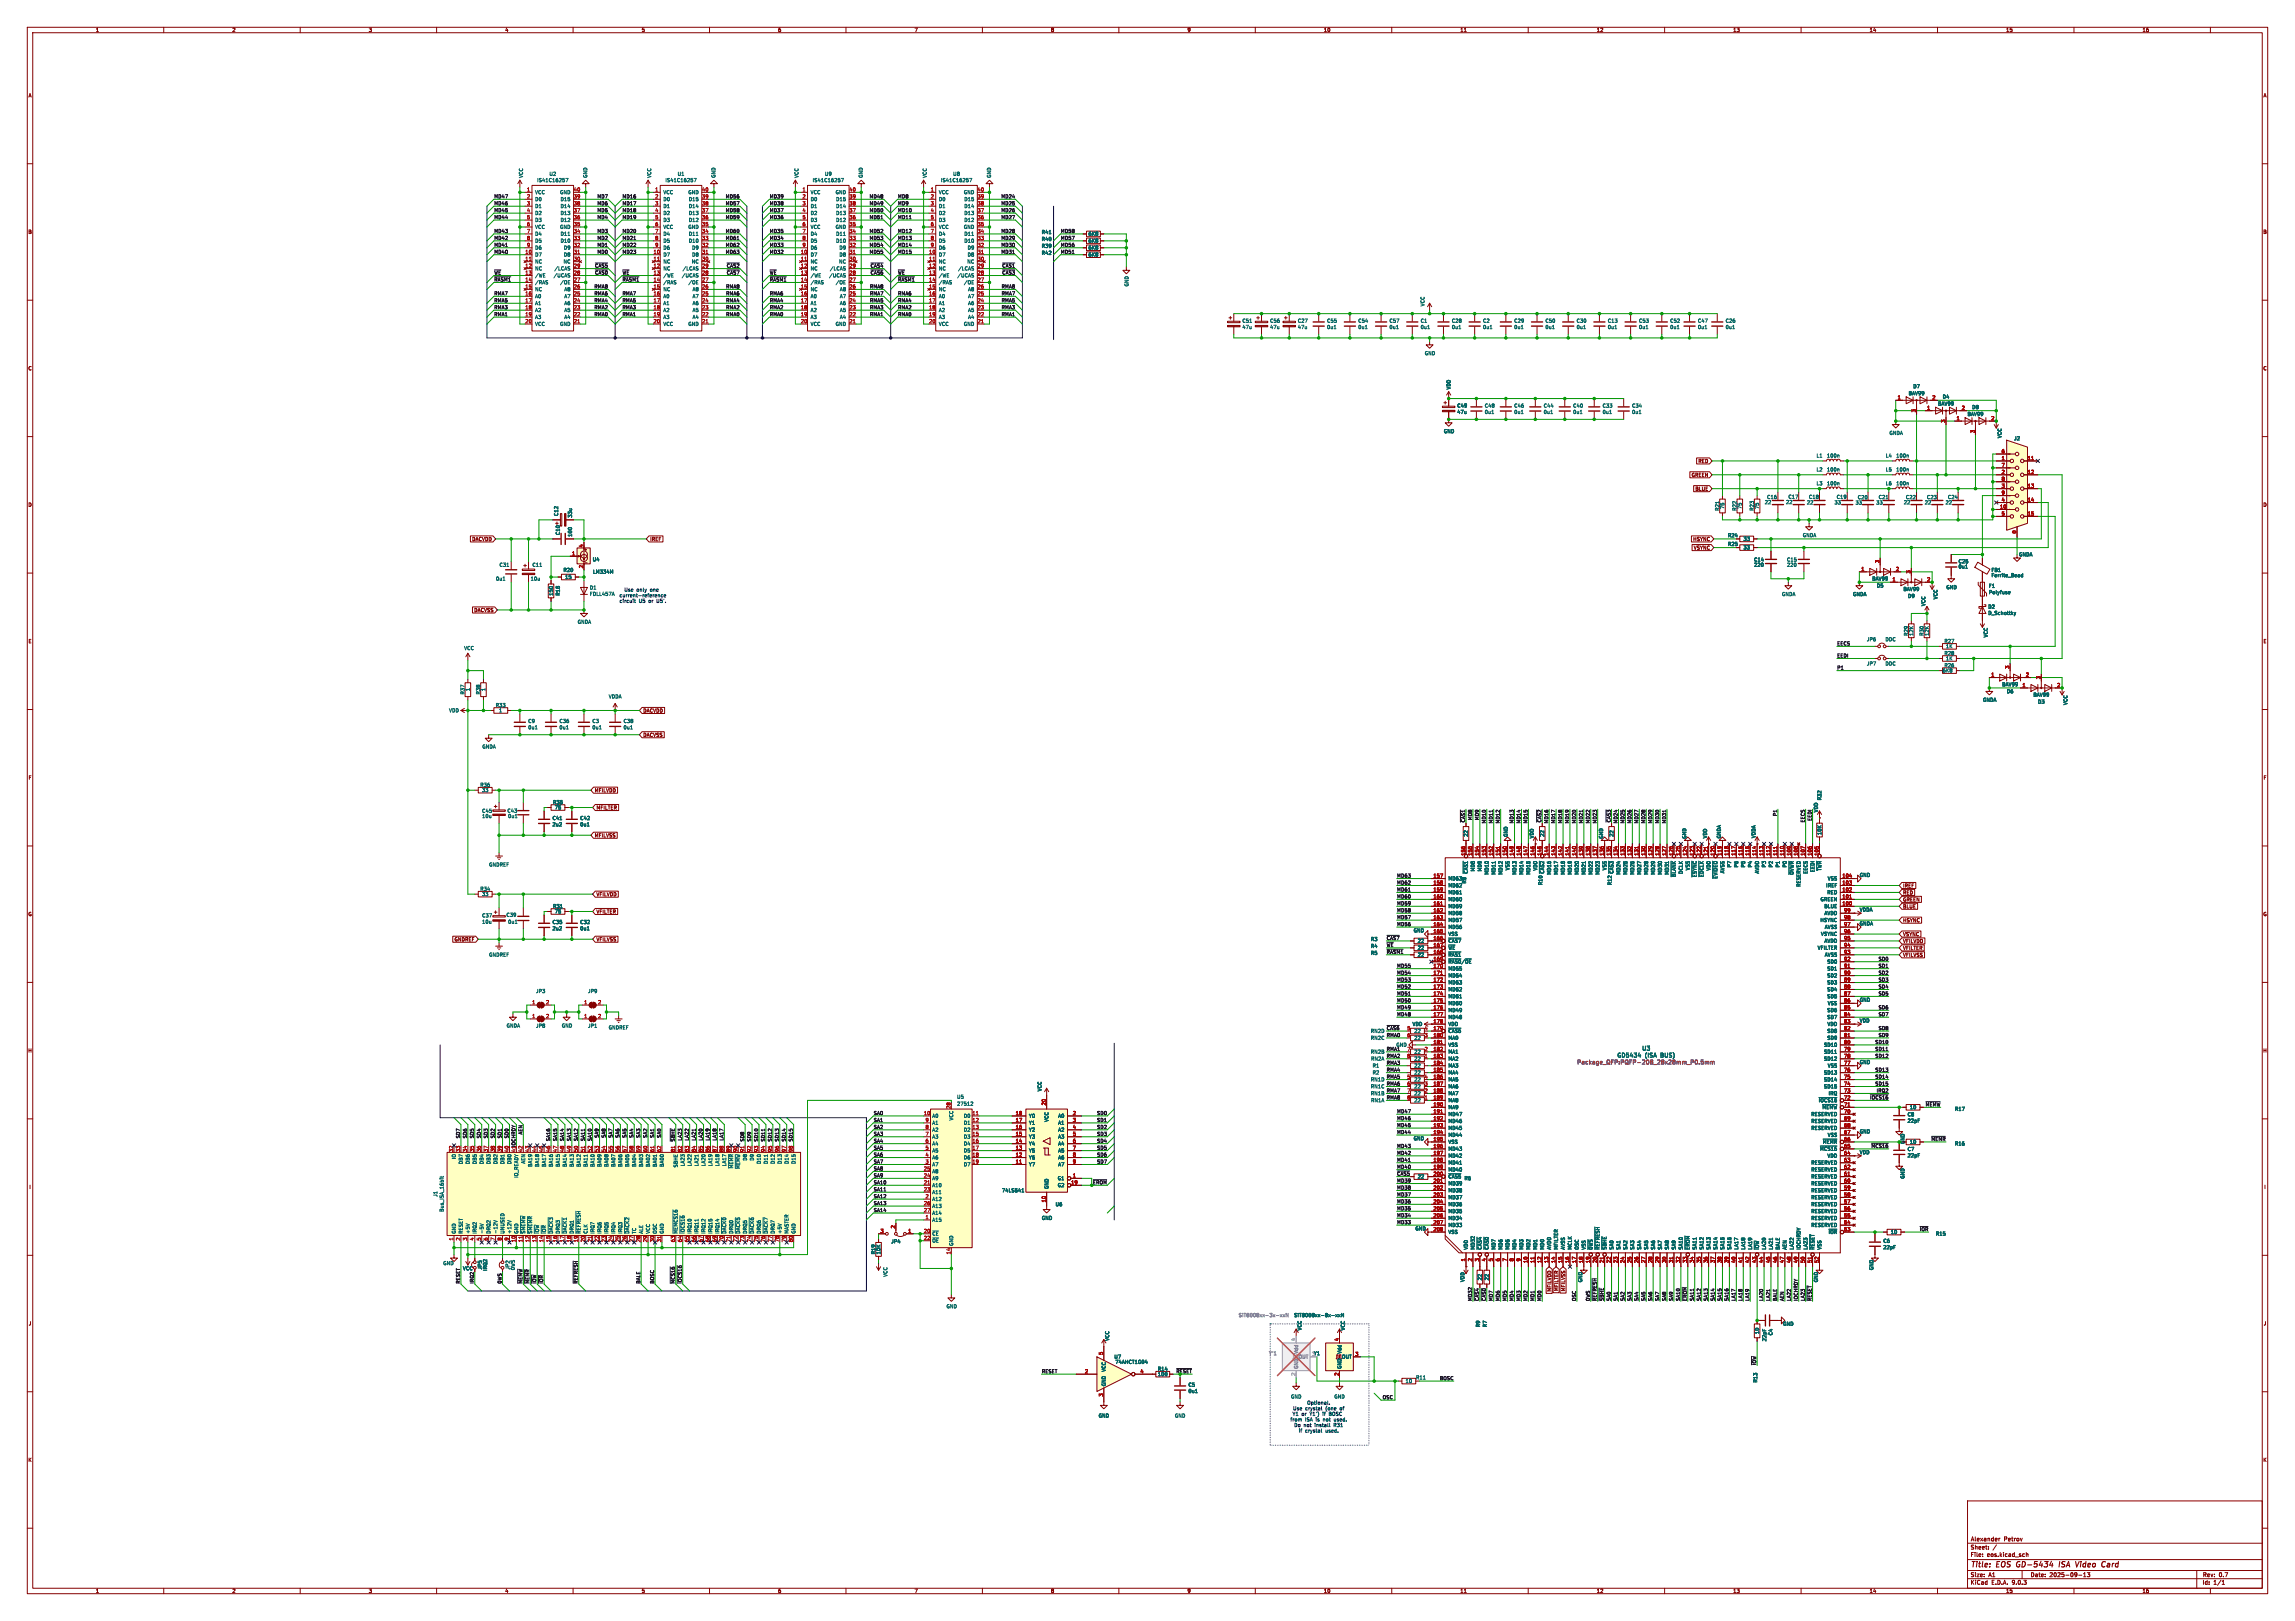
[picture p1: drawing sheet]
<svg xmlns="http://www.w3.org/2000/svg" width="841mm" height="594mm" viewBox="0 0 841 594" stroke-linecap="round" stroke-linejoin="round" font-family="sans-serif">
<defs><g id="words">
<g font-size="2.8" fill="#840000">
<text x="722" y="574.9">Title:</text>
<text x="731.7" y="574.9">EOS</text>
<text x="739.8" y="574.9">GD-5434</text>
<text x="756.2" y="574.9">ISA</text>
<text x="763.1" y="574.9">Video</text>
<text x="773.4" y="574.9">Card</text>
</g>
<g font-size="2.1" fill="#840084">
<text x="592.5" y="387.7">GD5434</text>
<text x="602.7" y="387.7">(ISA</text>
<text x="608.5" y="387.7">BUS)</text>
<text x="577.8" y="390.2">Package_QFP:PQFP-208_28x28mm_P0.5mm</text>
</g>
<text font-size="2.1" fill="#006464" x="601.6" y="385.2">U3</text>
<g font-size="2.1" fill="#840000">
<text x="722" y="568">Sheet:</text>
<text x="722" y="565.2">Alexander</text>
<text x="734.6" y="565.2">Petrov</text>
<text x="722" y="570.7">File:</text>
<text x="728.1" y="570.7">eos.kicad_sch</text>
<text x="722" y="580.9">KiCad</text>
<text x="722" y="578.1">Size:</text>
<text x="728.7" y="578.1">A1</text>
<text x="729.7" y="580.9">E.D.A.</text>
<text x="737.3" y="580.9">9.0.3</text>
<text x="744" y="578.1">Date:</text>
<text x="751" y="578.1">2025-09-13</text>
<text x="807" y="578.3">Rev:</text>
<text x="807" y="580.9">Id:</text>
<text x="811.1" y="580.9">1/1</text>
<text x="813.4" y="578.3">0.7</text>
</g>
<g font-size="1.8" fill="#840000">
<text x="35" y="11.9">1</text>
<text x="85" y="11.9">2</text>
<text x="135" y="11.9">3</text>
<text x="185" y="11.9">4</text>
<text x="235" y="11.9">5</text>
<text x="285" y="11.9">6</text>
<text x="335" y="11.9">7</text>
<text x="385" y="11.9">8</text>
<text x="435" y="11.9">9</text>
<text x="485" y="11.9">10</text>
<text x="535" y="11.9">11</text>
<text x="585" y="11.9">12</text>
<text x="635" y="11.9">13</text>
<text x="685" y="11.9">14</text>
<text x="735" y="11.9">15</text>
<text x="785" y="11.9">16</text>
<text x="10.3" y="35.9">A</text>
<text x="829.3" y="35.9">A</text>
<text x="10.3" y="85.9">B</text>
<text x="829.2" y="85.9">B</text>
<text x="10.3" y="135.9">C</text>
<text x="829.2" y="135.9">C</text>
<text x="622.2" y="169.9">RED</text>
<text x="619.7" y="174.9">GREEN</text>
<text x="10.3" y="185.9">D</text>
<text x="621.1" y="180">BLUE</text>
<text x="829.2" y="185.9">D</text>
<text x="172.9" y="198.4">DACVDD</text>
<text x="238.1" y="198.4">IREF</text>
<text x="620.3" y="198.4">HSYNC</text>
<text x="620.6" y="201.6">VSYNC</text>
<text x="173.6" y="224.5">DACVSS</text>
<text x="10.3" y="235.9">E</text>
<text x="829.3" y="235.9">E</text>
<text x="235.6" y="261.3">DACVDD</text>
<text x="235.6" y="270.2">DACVSS</text>
<text x="10.3" y="285.9">F</text>
<text x="829.3" y="285.9">F</text>
<text x="217.8" y="290.5">MFILVDD</text>
<text x="218.4" y="296.9">MFILTER</text>
<text x="217.8" y="307">MFILVSS</text>
<text x="218.4" y="328.6">VFILVDD</text>
<text x="697.2" y="328">RED</text>
<text x="697.2" y="325.4">IREF</text>
<text x="10.3" y="335.9">G</text>
<text x="218.4" y="335">VFILTER</text>
<text x="697.2" y="330.5">GREEN</text>
<text x="697.2" y="333.1">BLUE</text>
<text x="829.2" y="335.9">G</text>
<text x="697.2" y="338.1">HSYNC</text>
<text x="166.4" y="345.1">GNDREF</text>
<text x="218.4" y="345.1">VFILVSS</text>
<text x="697.2" y="345.8">VFILVDD</text>
<text x="697.2" y="343.2">VSYNC</text>
<text x="697.2" y="350.8">VFILVSS</text>
<text x="697.2" y="348.3">VFILTER</text>
<text x="10.2" y="385.9">H</text>
<text x="829.2" y="385.9">H</text>
<text x="698.1" y="419.4" transform="rotate(-90 698.1 419.4)">GND</text>
<text x="511.8" y="430.9">~{CAS5}</text>
<text x="10.6" y="435.9">I</text>
<text x="829.6" y="435.9">I</text>
<text x="568.6" y="473.5" transform="rotate(-90 568.6 473.5)">MFILVDD</text>
<text x="571.2" y="473.2" transform="rotate(-90 571.2 473.2)">MFILTER</text>
<text x="573.7" y="473.3" transform="rotate(-90 573.7 473.3)">MFILVSS</text>
<text x="542" y="476.9" transform="rotate(-90 542 476.9)">~{CAS4}</text>
<text x="544.6" y="476.9" transform="rotate(-90 544.6 476.9)">~{CAS0}</text>
<text x="10.4" y="485.9">J</text>
<text x="829.4" y="485.9">J</text>
<text x="10.3" y="535.9">K</text>
<text x="829.2" y="535.9">K</text>
<text x="35" y="583.9">1</text>
<text x="85" y="583.9">2</text>
<text x="135" y="583.9">3</text>
<text x="185" y="583.9">4</text>
<text x="235" y="583.9">5</text>
<text x="285" y="583.9">6</text>
<text x="335" y="583.9">7</text>
<text x="385" y="583.9">8</text>
<text x="435" y="583.9">9</text>
<text x="485" y="583.9">10</text>
<text x="535" y="583.9">11</text>
<text x="585" y="583.9">12</text>
<text x="635" y="583.9">13</text>
<text x="685" y="583.9">14</text>
<text x="735" y="583.9">15</text>
<text x="785" y="583.9">16</text>
</g>
<g font-size="1.8" fill="#006464">
<text x="191.8" y="65.3" transform="rotate(-90 191.8 65.3)">VCC</text>
<text x="201.2" y="64.6">U2</text>
<text x="215.4" y="65.3" transform="rotate(-90 215.4 65.3)">GND</text>
<text x="238.8" y="65.3" transform="rotate(-90 238.8 65.3)">VCC</text>
<text x="248.2" y="64.6">U1</text>
<text x="262.4" y="65.3" transform="rotate(-90 262.4 65.3)">GND</text>
<text x="292.8" y="65.3" transform="rotate(-90 292.8 65.3)">VCC</text>
<text x="302.2" y="64.6">U9</text>
<text x="316.3" y="65.3" transform="rotate(-90 316.3 65.3)">GND</text>
<text x="339.8" y="65.3" transform="rotate(-90 339.8 65.3)">VCC</text>
<text x="349.1" y="64.6">U8</text>
<text x="363.3" y="65.3" transform="rotate(-90 363.3 65.3)">GND</text>
<text x="196" y="71.3">VCC</text>
<text x="196.7" y="66.9">IS41C16257</text>
<text x="205.1" y="71.3">GND</text>
<text x="243" y="71.3">VCC</text>
<text x="243.7" y="66.9">IS41C16257</text>
<text x="252.1" y="71.3">GND</text>
<text x="296.9" y="71.3">VCC</text>
<text x="297.7" y="66.9">IS41C16257</text>
<text x="306.1" y="71.3">GND</text>
<text x="343.9" y="71.3">VCC</text>
<text x="344.6" y="66.9">IS41C16257</text>
<text x="353.1" y="71.3">GND</text>
<text x="196" y="73.9">D0</text>
<text x="196" y="76.4">D1</text>
<text x="205.3" y="73.9">D15</text>
<text x="205.3" y="76.4">D14</text>
<text x="243" y="73.9">D0</text>
<text x="243" y="76.4">D1</text>
<text x="252.3" y="73.9">D15</text>
<text x="252.3" y="76.4">D14</text>
<text x="296.9" y="73.9">D0</text>
<text x="296.9" y="76.4">D1</text>
<text x="306.2" y="73.9">D15</text>
<text x="306.2" y="76.4">D14</text>
<text x="343.9" y="73.9">D0</text>
<text x="343.9" y="76.4">D1</text>
<text x="353.2" y="73.9">D15</text>
<text x="353.2" y="76.4">D14</text>
<text x="196" y="79">D2</text>
<text x="196" y="81.5">D3</text>
<text x="205.3" y="79">D13</text>
<text x="205.3" y="81.5">D12</text>
<text x="243" y="79">D2</text>
<text x="243" y="81.5">D3</text>
<text x="252.3" y="79">D13</text>
<text x="252.3" y="81.5">D12</text>
<text x="296.9" y="79">D2</text>
<text x="296.9" y="81.5">D3</text>
<text x="306.2" y="79">D13</text>
<text x="306.2" y="81.5">D12</text>
<text x="343.9" y="79">D2</text>
<text x="343.9" y="81.5">D3</text>
<text x="353.2" y="79">D13</text>
<text x="353.2" y="81.5">D12</text>
<text x="196" y="84">VCC</text>
<text x="196" y="86.6">D4</text>
<text x="196" y="89.1">D5</text>
<text x="205.1" y="84">GND</text>
<text x="205.3" y="86.6">D11</text>
<text x="205.3" y="89.1">D10</text>
<text x="243" y="84">VCC</text>
<text x="243" y="86.6">D4</text>
<text x="243" y="89.1">D5</text>
<text x="252.1" y="84">GND</text>
<text x="252.3" y="86.6">D11</text>
<text x="252.3" y="89.1">D10</text>
<text x="296.9" y="84">VCC</text>
<text x="296.9" y="86.6">D4</text>
<text x="296.9" y="89.1">D5</text>
<text x="306.1" y="84">GND</text>
<text x="306.2" y="86.6">D11</text>
<text x="306.2" y="89.1">D10</text>
<text x="343.9" y="84">VCC</text>
<text x="343.9" y="86.6">D4</text>
<text x="343.9" y="89.1">D5</text>
<text x="353.1" y="84">GND</text>
<text x="353.2" y="86.6">D11</text>
<text x="353.2" y="89.1">D10</text>
<text x="381.6" y="88.5">R40</text>
<text x="381.6" y="86">R41</text>
<text x="398.7" y="89.1">6K8</text>
<text x="398.7" y="86.6">6K8</text>
<text x="196" y="91.7">D6</text>
<text x="196" y="94.2">D7</text>
<text x="206.5" y="91.7">D9</text>
<text x="206.5" y="94.2">D8</text>
<text x="243" y="91.7">D6</text>
<text x="243" y="94.2">D7</text>
<text x="253.5" y="91.7">D9</text>
<text x="253.5" y="94.2">D8</text>
<text x="296.9" y="91.7">D6</text>
<text x="296.9" y="94.2">D7</text>
<text x="307.5" y="91.7">D9</text>
<text x="307.5" y="94.2">D8</text>
<text x="343.9" y="91.7">D6</text>
<text x="343.9" y="94.2">D7</text>
<text x="354.4" y="91.7">D9</text>
<text x="354.4" y="94.2">D8</text>
<text x="381.6" y="93.6">R42</text>
<text x="381.6" y="91">R39</text>
<text x="398.7" y="94.2">6K8</text>
<text x="398.7" y="91.7">6K8</text>
<text x="196" y="96.7">NC</text>
<text x="196" y="99.3">NC</text>
<text x="196" y="101.8">/WE</text>
<text x="202.7" y="101.8">/UCAS</text>
<text x="203" y="99.3">/LCAS</text>
<text x="206.4" y="96.7">NC</text>
<text x="243" y="96.7">NC</text>
<text x="243" y="99.3">NC</text>
<text x="243" y="101.8">/WE</text>
<text x="249.7" y="101.8">/UCAS</text>
<text x="250" y="99.3">/LCAS</text>
<text x="253.4" y="96.7">NC</text>
<text x="296.9" y="96.7">NC</text>
<text x="296.9" y="99.3">NC</text>
<text x="296.9" y="101.8">/WE</text>
<text x="303.7" y="101.8">/UCAS</text>
<text x="304" y="99.3">/LCAS</text>
<text x="307.3" y="96.7">NC</text>
<text x="343.9" y="96.7">NC</text>
<text x="343.9" y="99.3">NC</text>
<text x="343.9" y="101.8">/WE</text>
<text x="350.7" y="101.8">/UCAS</text>
<text x="351" y="99.3">/LCAS</text>
<text x="354.3" y="96.7">NC</text>
<text x="196" y="104.4">/RAS</text>
<text x="196" y="106.9">NC</text>
<text x="205.2" y="104.4">/OE</text>
<text x="206.7" y="106.9">A8</text>
<text x="243" y="104.4">/RAS</text>
<text x="243" y="106.9">NC</text>
<text x="252.1" y="104.4">/OE</text>
<text x="253.7" y="106.9">A8</text>
<text x="296.9" y="104.4">/RAS</text>
<text x="296.9" y="106.9">NC</text>
<text x="306.1" y="104.4">/OE</text>
<text x="307.6" y="106.9">A8</text>
<text x="343.9" y="104.4">/RAS</text>
<text x="343.9" y="106.9">NC</text>
<text x="353.1" y="104.4">/OE</text>
<text x="354.6" y="106.9">A8</text>
<text x="413.7" y="105.1" transform="rotate(-90 413.7 105.1)">GND</text>
<text x="196" y="109.4">A0</text>
<text x="196" y="112">A1</text>
<text x="206.7" y="109.4">A7</text>
<text x="206.7" y="112">A6</text>
<text x="243" y="109.4">A0</text>
<text x="243" y="112">A1</text>
<text x="253.7" y="109.4">A7</text>
<text x="253.7" y="112">A6</text>
<text x="296.9" y="109.4">A0</text>
<text x="296.9" y="112">A1</text>
<text x="307.6" y="109.4">A7</text>
<text x="307.6" y="112">A6</text>
<text x="343.9" y="109.4">A0</text>
<text x="343.9" y="112">A1</text>
<text x="354.6" y="109.4">A7</text>
<text x="354.6" y="112">A6</text>
<text x="522.2" y="112.4" transform="rotate(-90 522.2 112.4)">VCC</text>
<text x="196" y="114.5">A2</text>
<text x="196" y="117.1">A3</text>
<text x="196" y="119.6">VCC</text>
<text x="205.1" y="119.6">GND</text>
<text x="206.7" y="114.5">A5</text>
<text x="206.7" y="117.1">A4</text>
<text x="243" y="114.5">A2</text>
<text x="243" y="117.1">A3</text>
<text x="243" y="119.6">VCC</text>
<text x="252.1" y="119.6">GND</text>
<text x="253.7" y="114.5">A5</text>
<text x="253.7" y="117.1">A4</text>
<text x="296.9" y="114.5">A2</text>
<text x="296.9" y="117.1">A3</text>
<text x="296.9" y="119.6">VCC</text>
<text x="306.1" y="119.6">GND</text>
<text x="307.6" y="114.5">A5</text>
<text x="307.6" y="117.1">A4</text>
<text x="343.9" y="114.5">A2</text>
<text x="343.9" y="117.1">A3</text>
<text x="343.9" y="119.6">VCC</text>
<text x="353.1" y="119.6">GND</text>
<text x="354.6" y="114.5">A5</text>
<text x="354.6" y="117.1">A4</text>
<text x="455.1" y="118.4">C51</text>
<text x="465.3" y="118.4">C56</text>
<text x="475.4" y="118.4">C27</text>
<text x="486.2" y="118.4">C55</text>
<text x="497.6" y="118.4">C54</text>
<text x="509" y="118.4">C57</text>
<text x="520.5" y="118.4">C1</text>
<text x="531.9" y="118.4">C28</text>
<text x="543.3" y="118.4">C2</text>
<text x="554.7" y="118.4">C29</text>
<text x="566.2" y="118.4">C50</text>
<text x="577.6" y="118.4">C30</text>
<text x="589" y="118.4">C13</text>
<text x="600.5" y="118.4">C53</text>
<text x="611.9" y="118.4">C52</text>
<text x="622.1" y="118.4">C47</text>
<text x="632.2" y="118.4">C26</text>
<text x="455.1" y="120.8">47u</text>
<text x="465.3" y="120.8">47u</text>
<text x="475.4" y="120.8">47u</text>
<text x="486.2" y="120.8">0u1</text>
<text x="497.6" y="120.8">0u1</text>
<text x="509" y="120.8">0u1</text>
<text x="520.5" y="120.8">0u1</text>
<text x="531.9" y="120.8">0u1</text>
<text x="543.3" y="120.8">0u1</text>
<text x="554.7" y="120.8">0u1</text>
<text x="566.2" y="120.8">0u1</text>
<text x="577.6" y="120.8">0u1</text>
<text x="589" y="120.8">0u1</text>
<text x="600.5" y="120.8">0u1</text>
<text x="611.9" y="120.8">0u1</text>
<text x="622.1" y="120.8">0u1</text>
<text x="632.2" y="120.8">0u1</text>
<text x="522" y="130.4">GND</text>
<text x="531.7" y="142.9" transform="rotate(-90 531.7 142.9)">VDD</text>
<text x="701" y="142.5">D7</text>
<text x="533.9" y="149.6">C49</text>
<text x="544" y="149.6">C48</text>
<text x="554.7" y="149.6">C46</text>
<text x="565.5" y="149.6">C44</text>
<text x="576.3" y="149.6">C40</text>
<text x="587.1" y="149.6">C33</text>
<text x="597.9" y="149.6">C34</text>
<text x="699.3" y="145">BAV99</text>
<text x="710.1" y="148.8">BAV99</text>
<text x="711.8" y="146.3">D4</text>
<text x="533.9" y="151.9">47u</text>
<text x="544" y="151.9">0u1</text>
<text x="554.7" y="151.9">0u1</text>
<text x="565.5" y="151.9">0u1</text>
<text x="576.3" y="151.9">0u1</text>
<text x="587.1" y="151.9">0u1</text>
<text x="597.9" y="151.9">0u1</text>
<text x="720.9" y="152.6">BAV99</text>
<text x="722.6" y="150.1">D8</text>
<text x="529" y="158.9">GND</text>
<text x="692.2" y="159.6">GNDA</text>
<text x="733.7" y="160.7" transform="rotate(-90 733.7 160.7)">VCC</text>
<text x="737.9" y="161.5">J2</text>
<text x="665.5" y="167.9">L1</text>
<text x="669.3" y="167.9">100n</text>
<text x="690.9" y="167.9">L4</text>
<text x="694.7" y="167.9">100n</text>
<text x="665.5" y="172.9">L2</text>
<text x="669.3" y="172.9">100n</text>
<text x="690.9" y="172.9">L5</text>
<text x="694.7" y="172.9">100n</text>
<text x="665.5" y="178">L3</text>
<text x="669.3" y="178">100n</text>
<text x="690.9" y="178">L6</text>
<text x="694.7" y="178">100n</text>
<text x="646.6" y="184.9">22</text>
<text x="647.4" y="183">C16</text>
<text x="654.3" y="184.9">22</text>
<text x="655.2" y="182.9">C17</text>
<text x="662" y="185">22</text>
<text x="662.7" y="183">C18</text>
<text x="672.1" y="185">33</text>
<text x="672.9" y="183">C19</text>
<text x="679.8" y="185.1">33</text>
<text x="680.6" y="183.1">C20</text>
<text x="687.4" y="185.1">33</text>
<text x="688.3" y="183.1">C21</text>
<text x="697.5" y="185">22</text>
<text x="698.3" y="183.1">C22</text>
<text x="705.2" y="185">22</text>
<text x="706" y="183.1">C23</text>
<text x="712.8" y="185">22</text>
<text x="713.7" y="183">C24</text>
<text x="204.7" y="189.2" transform="rotate(-90 204.7 189.2)">C12</text>
<text x="209.8" y="189.9" transform="rotate(-90 209.8 189.9)">33u</text>
<text x="630.1" y="187.3" transform="rotate(-90 630.1 187.3)">R21</text>
<text x="632.1" y="186.7" transform="rotate(-90 632.1 186.7)">75</text>
<text x="636.5" y="187.3" transform="rotate(-90 636.5 187.3)">R22</text>
<text x="638.4" y="186.7" transform="rotate(-90 638.4 186.7)">75</text>
<text x="642.8" y="187.3" transform="rotate(-90 642.8 187.3)">R23</text>
<text x="644.8" y="186.7" transform="rotate(-90 644.8 186.7)">75</text>
<text x="205.3" y="196.2" transform="rotate(-90 205.3 196.2)">C10</text>
<text x="209.8" y="196.8" transform="rotate(-90 209.8 196.8)">100</text>
<text x="633.1" y="197.1">R24</text>
<text x="660.5" y="197">GNDA</text>
<text x="633.1" y="200.3">R25</text>
<text x="638.8" y="198.3">33</text>
<text x="638.8" y="201.5">33</text>
<text x="182.9" y="207.9">C31</text>
<text x="195" y="207.9">C11</text>
<text x="206.3" y="209.8">R20</text>
<text x="217.1" y="205.9">U4</text>
<text x="642.6" y="207.9">220</text>
<text x="642.6" y="206">C14</text>
<text x="654.7" y="207.9">220</text>
<text x="654.7" y="206">C15</text>
<text x="717.6" y="206.6">C25</text>
<text x="717.6" y="208.5">0u1</text>
<text x="729.6" y="209.8">FB1</text>
<text x="739.7" y="204.1">GNDA</text>
<text x="181.6" y="213">0u1</text>
<text x="194.3" y="213">10u</text>
<text x="207" y="212.3">15</text>
<text x="217.2" y="210.4">LM334M</text>
<text x="685.9" y="213">BAV99</text>
<text x="687.6" y="215.5">D5</text>
<text x="728.7" y="215.6">F1</text>
<text x="729.6" y="211.7">Ferrite_Bead</text>
<text x="202.8" y="218.4" transform="rotate(-90 202.8 218.4)">150</text>
<text x="205.3" y="218.4" transform="rotate(-90 205.3 218.4)">R18</text>
<text x="216" y="216.2">D1</text>
<text x="216" y="218.5">FDLL457A</text>
<text x="652.9" y="218.6">GNDA</text>
<text x="678.9" y="218.6">GNDA</text>
<text x="697.4" y="216.8">BAV99</text>
<text x="699.1" y="219.3">D9</text>
<text x="710.2" y="219.7" transform="rotate(-90 710.2 219.7)">VCC</text>
<text x="713.1" y="216.1">GND</text>
<text x="728.7" y="217.9">Polyfuse</text>
<text x="705.7" y="222.2" transform="rotate(-90 705.7 222.2)">VCC</text>
<text x="728.5" y="223.2">D2</text>
<text x="728.5" y="225.5">D_Schottky</text>
<text x="211.5" y="228.8">GNDA</text>
<text x="699.4" y="233.1" transform="rotate(-90 699.4 233.1)">R29</text>
<text x="701.3" y="233.1" transform="rotate(-90 701.3 233.1)">12K</text>
<text x="705.1" y="233.1" transform="rotate(-90 705.1 233.1)">R30</text>
<text x="707" y="233.1" transform="rotate(-90 707 233.1)">12K</text>
<text x="728.6" y="233.7" transform="rotate(-90 728.6 233.7)">VCC</text>
<text x="170" y="238.4">VCC</text>
<text x="684" y="235.2">JP6</text>
<text x="690.8" y="235.2">DDC</text>
<text x="712.4" y="235.8">R27</text>
<text x="713" y="237.7">1K</text>
<text x="684" y="244.1">JP7</text>
<text x="690.8" y="244.1">DDC</text>
<text x="712.4" y="240.3">R28</text>
<text x="712.4" y="244.7">R26</text>
<text x="713" y="242.2">1K</text>
<text x="711.7" y="246.6">6K8</text>
<text x="733.6" y="251.7">BAV99</text>
<text x="170.4" y="254.6" transform="rotate(-90 170.4 254.6)">R37</text>
<text x="172.3" y="253.4" transform="rotate(-90 172.3 253.4)">1</text>
<text x="176.1" y="254.6" transform="rotate(-90 176.1 254.6)">R38</text>
<text x="178" y="253.4" transform="rotate(-90 178 253.4)">1</text>
<text x="223" y="256.1">VDDA</text>
<text x="726.5" y="257.4">GNDA</text>
<text x="735.3" y="254.2">D6</text>
<text x="745" y="255.5">BAV99</text>
<text x="164.4" y="261.2">VDD</text>
<text x="181.5" y="259.3">R33</text>
<text x="182.7" y="261.2">1</text>
<text x="746.7" y="258">D3</text>
<text x="757.8" y="258.5" transform="rotate(-90 757.8 258.5)">VCC</text>
<text x="193.4" y="265.1">C9</text>
<text x="193.4" y="267.4">0u1</text>
<text x="204.9" y="265.1">C36</text>
<text x="204.9" y="267.4">0u1</text>
<text x="216.9" y="265.1">C3</text>
<text x="216.9" y="267.4">0u1</text>
<text x="228.4" y="265.1">C38</text>
<text x="228.4" y="267.4">0u1</text>
<text x="176.6" y="274.5">GNDA</text>
<text x="175.9" y="288.5">R36</text>
<text x="176.5" y="290.4">33</text>
<text x="667.6" y="293.4" transform="rotate(-90 667.6 293.4)">R32</text>
<text x="176.5" y="298">C45</text>
<text x="176.5" y="299.9">10u</text>
<text x="185.8" y="298">C43</text>
<text x="186.1" y="299.9">0u1</text>
<text x="202.5" y="294.9">R35</text>
<text x="203.2" y="296.8">75</text>
<text x="666.3" y="297.8" transform="rotate(-90 666.3 297.8)">VDD</text>
<text x="202.3" y="300.7">C41</text>
<text x="202.3" y="303">2u2</text>
<text x="212.5" y="300.7">C42</text>
<text x="212.5" y="303">0u1</text>
<text x="538.1" y="306.7" transform="rotate(-90 538.1 306.7)">22</text>
<text x="552.7" y="306.8" transform="rotate(-90 552.7 306.8)">GND</text>
<text x="562.2" y="307.4" transform="rotate(-90 562.2 307.4)">VDD</text>
<text x="566" y="306.7" transform="rotate(-90 566 306.7)">22</text>
<text x="587.6" y="307.5" transform="rotate(-90 587.6 307.5)">GND</text>
<text x="591.4" y="306.7" transform="rotate(-90 591.4 306.7)">22</text>
<text x="618.1" y="307.5" transform="rotate(-90 618.1 307.5)">GND</text>
<text x="625.7" y="307.4" transform="rotate(-90 625.7 307.4)">VDD</text>
<text x="630.8" y="307.4" transform="rotate(-90 630.8 307.4)">GNDA</text>
<text x="643.5" y="307.3" transform="rotate(-90 643.5 307.3)">VDDA</text>
<text x="667.6" y="306.1" transform="rotate(-90 667.6 306.1)">10K</text>
<text x="179.1" y="317.7">GNDREF</text>
<text x="530.6" y="322.8">MD63</text>
<text x="537.4" y="323.9" transform="rotate(-90 537.4 323.9)">R8</text>
<text x="538.1" y="320.3" transform="rotate(-90 538.1 320.3)">~{CAS1}</text>
<text x="540.6" y="319.5" transform="rotate(-90 540.6 319.5)">MD8</text>
<text x="543.2" y="319.5" transform="rotate(-90 543.2 319.5)">MD9</text>
<text x="545.7" y="320.7" transform="rotate(-90 545.7 320.7)">MD10</text>
<text x="548.2" y="320.7" transform="rotate(-90 548.2 320.7)">MD11</text>
<text x="550.8" y="320.7" transform="rotate(-90 550.8 320.7)">MD12</text>
<text x="553.3" y="319.1" transform="rotate(-90 553.3 319.1)">VSS</text>
<text x="555.9" y="320.7" transform="rotate(-90 555.9 320.7)">MD13</text>
<text x="558.4" y="320.7" transform="rotate(-90 558.4 320.7)">MD14</text>
<text x="560.9" y="320.7" transform="rotate(-90 560.9 320.7)">MD15</text>
<text x="563.5" y="319.2" transform="rotate(-90 563.5 319.2)">VDD</text>
<text x="566" y="320.3" transform="rotate(-90 566 320.3)">~{CAS2}</text>
<text x="568.6" y="320.7" transform="rotate(-90 568.6 320.7)">MD16</text>
<text x="571.1" y="320.7" transform="rotate(-90 571.1 320.7)">MD17</text>
<text x="573.6" y="320.7" transform="rotate(-90 573.6 320.7)">MD18</text>
<text x="576.2" y="320.7" transform="rotate(-90 576.2 320.7)">MD19</text>
<text x="578.7" y="320.7" transform="rotate(-90 578.7 320.7)">MD20</text>
<text x="581.3" y="320.7" transform="rotate(-90 581.3 320.7)">MD21</text>
<text x="583.8" y="320.7" transform="rotate(-90 583.8 320.7)">MD22</text>
<text x="586.3" y="320.7" transform="rotate(-90 586.3 320.7)">MD23</text>
<text x="588.9" y="319.1" transform="rotate(-90 588.9 319.1)">VSS</text>
<text x="591.4" y="320.3" transform="rotate(-90 591.4 320.3)">~{CAS3}</text>
<text x="594" y="320.7" transform="rotate(-90 594 320.7)">MD24</text>
<text x="596.5" y="320.7" transform="rotate(-90 596.5 320.7)">MD25</text>
<text x="599" y="320.7" transform="rotate(-90 599 320.7)">MD26</text>
<text x="601.6" y="320.7" transform="rotate(-90 601.6 320.7)">MD27</text>
<text x="604.1" y="320.7" transform="rotate(-90 604.1 320.7)">MD28</text>
<text x="606.7" y="320.7" transform="rotate(-90 606.7 320.7)">MD29</text>
<text x="609.2" y="320.7" transform="rotate(-90 609.2 320.7)">MD30</text>
<text x="611.7" y="320.7" transform="rotate(-90 611.7 320.7)">MD31</text>
<text x="614.3" y="321.5" transform="rotate(-90 614.3 321.5)">~{BLANK}</text>
<text x="616.8" y="320.4" transform="rotate(-90 616.8 320.4)">DCLK</text>
<text x="619.4" y="319.1" transform="rotate(-90 619.4 319.1)">VSS</text>
<text x="621.9" y="321.6" transform="rotate(-90 621.9 321.6)">~{ESYNC}</text>
<text x="624.4" y="321.5" transform="rotate(-90 624.4 321.5)">~{EDCLK}</text>
<text x="627" y="319.2" transform="rotate(-90 627 319.2)">VDD</text>
<text x="629.5" y="322.1" transform="rotate(-90 629.5 322.1)">~{EVIDEO}</text>
<text x="632.1" y="320.1" transform="rotate(-90 632.1 320.1)">AVSS</text>
<text x="634.6" y="318" transform="rotate(-90 634.6 318)">P7</text>
<text x="637.1" y="318" transform="rotate(-90 637.1 318)">P6</text>
<text x="639.7" y="318" transform="rotate(-90 639.7 318)">P5</text>
<text x="642.2" y="318" transform="rotate(-90 642.2 318)">P4</text>
<text x="644.8" y="320.3" transform="rotate(-90 644.8 320.3)">AVDD</text>
<text x="647.3" y="318" transform="rotate(-90 647.3 318)">P3</text>
<text x="649.8" y="318" transform="rotate(-90 649.8 318)">P2</text>
<text x="652.4" y="318" transform="rotate(-90 652.4 318)">P1</text>
<text x="654.9" y="318" transform="rotate(-90 654.9 318)">P0</text>
<text x="657.5" y="320.7" transform="rotate(-90 657.5 320.7)">~{OVWR}</text>
<text x="662.5" y="320.3" transform="rotate(-90 662.5 320.3)">EECS</text>
<text x="665.1" y="319.7" transform="rotate(-90 665.1 319.7)">EEDI</text>
<text x="667.6" y="319.2" transform="rotate(-90 667.6 319.2)">~{TWR}</text>
<text x="669.6" y="322.8">VSS</text>
<text x="681.4" y="321.5">GND</text>
<text x="175.9" y="326.6">R34</text>
<text x="176.5" y="328.5">33</text>
<text x="530.6" y="325.3">MD62</text>
<text x="530.6" y="327.9">MD61</text>
<text x="565.4" y="324.5" transform="rotate(-90 565.4 324.5)">R10</text>
<text x="590.8" y="324.5" transform="rotate(-90 590.8 324.5)">R12</text>
<text x="660" y="325.1" transform="rotate(-90 660 325.1)">RESERVED</text>
<text x="669" y="325.3">IREF</text>
<text x="669.5" y="327.9">RED</text>
<text x="202.5" y="333">R31</text>
<text x="203.2" y="334.9">75</text>
<text x="530.6" y="330.4">MD60</text>
<text x="530.6" y="333">MD59</text>
<text x="530.6" y="335.5">MD58</text>
<text x="667" y="330.4">GREEN</text>
<text x="668.4" y="333">BLUE</text>
<text x="668.4" y="335.5">AVDD</text>
<text x="681.4" y="334.2">VDDA</text>
<text x="176.5" y="336.4">C37</text>
<text x="176.5" y="338.7">10u</text>
<text x="185.4" y="336.1">C39</text>
<text x="186.1" y="338.7">0u1</text>
<text x="202.3" y="338.8">C35</text>
<text x="202.3" y="341.1">2u2</text>
<text x="212.5" y="338.8">C32</text>
<text x="212.5" y="341.1">0u1</text>
<text x="517.9" y="341.9">GND</text>
<text x="530.6" y="338">MD57</text>
<text x="530.6" y="340.6">MD56</text>
<text x="666.9" y="338">HSYNC</text>
<text x="668.6" y="340.6">AVSS</text>
<text x="681.3" y="339.3">GNDA</text>
<text x="502.2" y="345">R3</text>
<text x="502.2" y="347.6">R4</text>
<text x="519.4" y="345.7">22</text>
<text x="530.6" y="343.1">VSS</text>
<text x="530.6" y="345.7">~{CAS7}</text>
<text x="667.2" y="343.1">VSYNC</text>
<text x="668.4" y="345.7">AVDD</text>
<text x="179.1" y="350.7">GNDREF</text>
<text x="502.2" y="350.1">R5</text>
<text x="519.4" y="350.7">22</text>
<text x="519.4" y="348.2">22</text>
<text x="530.6" y="348.2">~{WE}</text>
<text x="530.6" y="350.7">~{RAS1}</text>
<text x="530.6" y="353.3">~{RAS0}/~{OE}</text>
<text x="666" y="348.2">VFILTER</text>
<text x="668.6" y="350.7">AVSS</text>
<text x="669.5" y="353.3">SD0</text>
<text x="530.6" y="355.8">MD55</text>
<text x="530.6" y="358.4">MD54</text>
<text x="669.5" y="355.8">SD1</text>
<text x="669.5" y="358.4">SD2</text>
<text x="196.3" y="364.1">JP3</text>
<text x="215.3" y="364.1">JP9</text>
<text x="530.6" y="360.9">MD53</text>
<text x="530.6" y="363.4">MD52</text>
<text x="530.6" y="366">MD51</text>
<text x="669.5" y="360.9">SD3</text>
<text x="669.5" y="363.4">SD4</text>
<text x="669.5" y="366">SD5</text>
<text x="530.6" y="368.5">MD50</text>
<text x="530.6" y="371.1">MD49</text>
<text x="669.5" y="371.1">SD6</text>
<text x="669.6" y="368.5">VSS</text>
<text x="681.4" y="367.3">GND</text>
<text x="185.5" y="376.7">GNDA</text>
<text x="196.3" y="376.8">JP8</text>
<text x="205.7" y="376.7">GND</text>
<text x="215.3" y="376.8">JP1</text>
<text x="222.9" y="377.4">GNDREF</text>
<text x="517.5" y="376.1">VDD</text>
<text x="530.6" y="373.6">MD48</text>
<text x="530.6" y="376.1">VDD</text>
<text x="669.5" y="373.6">SD7</text>
<text x="669.5" y="376.1">VDD</text>
<text x="681.4" y="374.9">VDD</text>
<text x="502.2" y="381.2">RN2C</text>
<text x="502.2" y="378.7">RN2D</text>
<text x="518.1" y="381.2">22</text>
<text x="518.1" y="378.7">22</text>
<text x="530.6" y="378.7">~{CAS6}</text>
<text x="530.6" y="381.2">MA0</text>
<text x="530.6" y="383.8">VSS</text>
<text x="668.3" y="383.8">SD10</text>
<text x="669.5" y="378.7">SD8</text>
<text x="669.5" y="381.2">SD9</text>
<text x="502.2" y="386.3">RN2B</text>
<text x="502.3" y="388.8">RN2A</text>
<text x="518.1" y="388.8">22</text>
<text x="518.1" y="386.3">22</text>
<text x="530.6" y="386.3">MA1</text>
<text x="530.6" y="388.8">MA2</text>
<text x="668.3" y="386.3">SD11</text>
<text x="668.3" y="388.8">SD12</text>
<text x="502.8" y="393.9">R2</text>
<text x="502.8" y="391.4">R1</text>
<text x="518.1" y="393.9">22</text>
<text x="518.1" y="391.4">22</text>
<text x="530.6" y="391.4">MA3</text>
<text x="530.6" y="393.9">MA4</text>
<text x="668.3" y="393.9">SD13</text>
<text x="669.6" y="391.4">VSS</text>
<text x="681.4" y="390.1">GND</text>
<text x="381.9" y="400" transform="rotate(-90 381.9 400)">VCC</text>
<text x="502.2" y="396.5">RN1D</text>
<text x="502.2" y="401.5">RN1B</text>
<text x="502.2" y="399">RN1C</text>
<text x="518.1" y="396.5">22</text>
<text x="518.1" y="401.5">22</text>
<text x="518.1" y="399">22</text>
<text x="530.6" y="396.5">MA5</text>
<text x="530.6" y="399">MA6</text>
<text x="530.6" y="401.5">MA7</text>
<text x="668.3" y="396.5">SD14</text>
<text x="668.3" y="399">SD15</text>
<text x="669.9" y="401.5">IRQ</text>
<text x="350.6" y="405.4">27512</text>
<text x="350.6" y="402.8">U5</text>
<text x="502.3" y="404.1">RN1A</text>
<text x="518.1" y="404.1">22</text>
<text x="530.6" y="404.1">MA8</text>
<text x="530.6" y="406.6">MA9</text>
<text x="666.3" y="404.1">~{IOCS16}</text>
<text x="667.6" y="406.6">~{MEMW}</text>
<text x="699.7" y="406.6">10</text>
<text x="716.2" y="407.3">R17</text>
<text x="341.5" y="409.8">A0</text>
<text x="341.5" y="412.3">A1</text>
<text x="349.5" y="410.7" transform="rotate(-90 349.5 410.7)">VCC</text>
<text x="353" y="409.8">D0</text>
<text x="353" y="412.3">D1</text>
<text x="376.9" y="409.8">Y0</text>
<text x="376.9" y="412.3">Y1</text>
<text x="384.4" y="411.2" transform="rotate(-90 384.4 411.2)">VCC</text>
<text x="387.6" y="409.8">A0</text>
<text x="387.6" y="412.3">A1</text>
<text x="530.6" y="409.2">MD47</text>
<text x="530.6" y="411.7">MD46</text>
<text x="663.6" y="409.2">RESERVED</text>
<text x="663.6" y="411.7">RESERVED</text>
<text x="698.9" y="409.3">C8</text>
<text x="698.9" y="411.6">22pF</text>
<text x="341.5" y="414.9">A2</text>
<text x="341.5" y="417.4">A3</text>
<text x="341.5" y="420">A4</text>
<text x="353" y="414.9">D2</text>
<text x="353" y="417.4">D3</text>
<text x="353" y="420">D4</text>
<text x="376.9" y="414.9">Y2</text>
<text x="376.9" y="417.4">Y3</text>
<text x="376.9" y="420">Y4</text>
<text x="387.6" y="414.9">A2</text>
<text x="387.6" y="417.4">A3</text>
<text x="387.6" y="420">A4</text>
<text x="517.9" y="418.1">GND</text>
<text x="530.6" y="414.2">MD45</text>
<text x="530.6" y="416.8">MD44</text>
<text x="530.6" y="419.3">VSS</text>
<text x="663.6" y="414.2">RESERVED</text>
<text x="667.8" y="419.3">~{MEMR}</text>
<text x="669.6" y="416.8">VSS</text>
<text x="681.4" y="415.5">GND</text>
<text x="699.7" y="419.3">10</text>
<text x="716.2" y="420">R16</text>
<text x="167.2" y="424.9" transform="rotate(-90 167.2 424.9)">IO</text>
<text x="273.9" y="425.5" transform="rotate(-90 273.9 425.5)">D8</text>
<text x="276.5" y="425.5" transform="rotate(-90 276.5 425.5)">D9</text>
<text x="341.5" y="422.5">A5</text>
<text x="341.5" y="425">A6</text>
<text x="353" y="422.5">D5</text>
<text x="353" y="425">D6</text>
<text x="376.9" y="422.5">Y5</text>
<text x="376.9" y="425">Y6</text>
<text x="387.6" y="422.5">A5</text>
<text x="387.6" y="425">A6</text>
<text x="530.6" y="421.9">MD43</text>
<text x="530.6" y="424.4">MD42</text>
<text x="666.8" y="421.9">~{MCS16}</text>
<text x="669.5" y="424.4">VDD</text>
<text x="681.4" y="423.1">VDD</text>
<text x="698.9" y="422">C7</text>
<text x="698.9" y="424.3">22pF</text>
<text x="169.8" y="426.7" transform="rotate(-90 169.8 426.7)">DB7</text>
<text x="172.3" y="426.7" transform="rotate(-90 172.3 426.7)">DB6</text>
<text x="174.9" y="426.7" transform="rotate(-90 174.9 426.7)">DB5</text>
<text x="177.4" y="426.7" transform="rotate(-90 177.4 426.7)">DB4</text>
<text x="179.9" y="426.7" transform="rotate(-90 179.9 426.7)">DB3</text>
<text x="182.5" y="426.7" transform="rotate(-90 182.5 426.7)">DB2</text>
<text x="185" y="426.7" transform="rotate(-90 185 426.7)">DB1</text>
<text x="187.6" y="426.7" transform="rotate(-90 187.6 426.7)">DB0</text>
<text x="190.1" y="431.8" transform="rotate(-90 190.1 431.8)">IO_READY</text>
<text x="192.6" y="426.6" transform="rotate(-90 192.6 426.6)">AEN</text>
<text x="195.2" y="427.8" transform="rotate(-90 195.2 427.8)">BA19</text>
<text x="197.7" y="427.8" transform="rotate(-90 197.7 427.8)">BA18</text>
<text x="200.3" y="427.8" transform="rotate(-90 200.3 427.8)">BA17</text>
<text x="202.8" y="427.8" transform="rotate(-90 202.8 427.8)">BA16</text>
<text x="205.3" y="427.8" transform="rotate(-90 205.3 427.8)">BA15</text>
<text x="207.9" y="427.8" transform="rotate(-90 207.9 427.8)">BA14</text>
<text x="210.4" y="427.8" transform="rotate(-90 210.4 427.8)">BA13</text>
<text x="213" y="427.8" transform="rotate(-90 213 427.8)">BA12</text>
<text x="215.5" y="427.8" transform="rotate(-90 215.5 427.8)">BA11</text>
<text x="218" y="427.8" transform="rotate(-90 218 427.8)">BA10</text>
<text x="220.6" y="427.8" transform="rotate(-90 220.6 427.8)">BA09</text>
<text x="223.1" y="427.8" transform="rotate(-90 223.1 427.8)">BA08</text>
<text x="225.7" y="427.8" transform="rotate(-90 225.7 427.8)">BA07</text>
<text x="228.2" y="427.8" transform="rotate(-90 228.2 427.8)">BA06</text>
<text x="230.7" y="427.8" transform="rotate(-90 230.7 427.8)">BA05</text>
<text x="233.3" y="427.8" transform="rotate(-90 233.3 427.8)">BA04</text>
<text x="235.8" y="427.8" transform="rotate(-90 235.8 427.8)">BA03</text>
<text x="238.4" y="427.8" transform="rotate(-90 238.4 427.8)">BA02</text>
<text x="240.9" y="427.8" transform="rotate(-90 240.9 427.8)">BA01</text>
<text x="243.4" y="427.8" transform="rotate(-90 243.4 427.8)">BA00</text>
<text x="248.5" y="427.9" transform="rotate(-90 248.5 427.9)">SBHE</text>
<text x="251.1" y="427.5" transform="rotate(-90 251.1 427.5)">LA23</text>
<text x="253.6" y="427.5" transform="rotate(-90 253.6 427.5)">LA22</text>
<text x="256.1" y="427.5" transform="rotate(-90 256.1 427.5)">LA21</text>
<text x="258.7" y="427.5" transform="rotate(-90 258.7 427.5)">LA20</text>
<text x="261.2" y="427.5" transform="rotate(-90 261.2 427.5)">LA19</text>
<text x="263.8" y="427.5" transform="rotate(-90 263.8 427.5)">LA18</text>
<text x="266.3" y="427.5" transform="rotate(-90 266.3 427.5)">LA17</text>
<text x="268.8" y="428.3" transform="rotate(-90 268.8 428.3)">~{MEMR}</text>
<text x="271.4" y="428.5" transform="rotate(-90 271.4 428.5)">~{MEMW}</text>
<text x="279" y="426.7" transform="rotate(-90 279 426.7)">D10</text>
<text x="281.5" y="426.7" transform="rotate(-90 281.5 426.7)">D11</text>
<text x="284.1" y="426.7" transform="rotate(-90 284.1 426.7)">D12</text>
<text x="286.6" y="426.7" transform="rotate(-90 286.6 426.7)">D13</text>
<text x="289.2" y="426.7" transform="rotate(-90 289.2 426.7)">D14</text>
<text x="291.7" y="426.7" transform="rotate(-90 291.7 426.7)">D15</text>
<text x="341.5" y="427.6">A7</text>
<text x="341.5" y="430.1">A8</text>
<text x="353" y="427.6">D7</text>
<text x="376.9" y="427.6">Y7</text>
<text x="387.6" y="427.6">A7</text>
<text x="530.6" y="426.9">MD41</text>
<text x="530.6" y="429.5">MD40</text>
<text x="663.6" y="426.9">RESERVED</text>
<text x="663.6" y="429.5">RESERVED</text>
<text x="341.5" y="432.7">A9</text>
<text x="341.5" y="435.2">A10</text>
<text x="341.5" y="437.7">A11</text>
<text x="367" y="437.1">74LS541</text>
<text x="384.4" y="435.9" transform="rotate(-90 384.4 435.9)">GND</text>
<text x="387.5" y="432.7">G1</text>
<text x="387.5" y="435.2">G2</text>
<text x="519.4" y="432">22</text>
<text x="530.6" y="432">~{CAS5}</text>
<text x="530.6" y="434.6">MD39</text>
<text x="530.6" y="437.1">MD38</text>
<text x="536.5" y="432.7">R6</text>
<text x="663.6" y="432">RESERVED</text>
<text x="663.6" y="434.6">RESERVED</text>
<text x="663.6" y="437.1">RESERVED</text>
<text x="698.1" y="432.1" transform="rotate(-90 698.1 432.1)">GND</text>
<text x="160.5" y="438.7" transform="rotate(-90 160.5 438.7)">J1</text>
<text x="341.5" y="440.3">A12</text>
<text x="341.5" y="442.8">A13</text>
<text x="386.7" y="442.2">U6</text>
<text x="530.6" y="439.6">MD37</text>
<text x="530.6" y="442.2">MD36</text>
<text x="663.6" y="439.6">RESERVED</text>
<text x="663.6" y="442.2">RESERVED</text>
<text x="162.8" y="444.2" transform="rotate(-90 162.8 444.2)">Bus_ISA_16bit</text>
<text x="341.5" y="445.4">A14</text>
<text x="341.5" y="447.9">A15</text>
<text x="381.6" y="447.2">GND</text>
<text x="530.6" y="444.7">MD35</text>
<text x="530.6" y="447.3">MD34</text>
<text x="530.6" y="449.8">MD33</text>
<text x="663.6" y="444.7">RESERVED</text>
<text x="663.6" y="447.3">RESERVED</text>
<text x="663.6" y="449.8">RESERVED</text>
<text x="167.2" y="452.2" transform="rotate(-90 167.2 452.2)">GND</text>
<text x="169.8" y="452.2" transform="rotate(-90 169.8 452.2)">RESET</text>
<text x="172.3" y="452.2" transform="rotate(-90 172.3 452.2)">+5V</text>
<text x="174.9" y="452.2" transform="rotate(-90 174.9 452.2)">IRQ2</text>
<text x="177.4" y="452.2" transform="rotate(-90 177.4 452.2)">-5V</text>
<text x="179.9" y="452.2" transform="rotate(-90 179.9 452.2)">DRQ2</text>
<text x="182.5" y="452.2" transform="rotate(-90 182.5 452.2)">-12V</text>
<text x="185" y="452.2" transform="rotate(-90 185 452.2)">UNUSED</text>
<text x="187.6" y="452.2" transform="rotate(-90 187.6 452.2)">+12V</text>
<text x="190.1" y="452.2" transform="rotate(-90 190.1 452.2)">GND</text>
<text x="192.6" y="452.2" transform="rotate(-90 192.6 452.2)">~{SMEMW}</text>
<text x="195.2" y="452.2" transform="rotate(-90 195.2 452.2)">~{SMEMR}</text>
<text x="197.7" y="452.2" transform="rotate(-90 197.7 452.2)">~{IOW}</text>
<text x="200.3" y="452.2" transform="rotate(-90 200.3 452.2)">~{IOR}</text>
<text x="202.8" y="452.2" transform="rotate(-90 202.8 452.2)">~{DACK3}</text>
<text x="205.3" y="452.2" transform="rotate(-90 205.3 452.2)">DRQ3</text>
<text x="207.9" y="452.2" transform="rotate(-90 207.9 452.2)">~{DACK1}</text>
<text x="210.4" y="452.2" transform="rotate(-90 210.4 452.2)">DRQ1</text>
<text x="213" y="452.2" transform="rotate(-90 213 452.2)">~{REFRESH}</text>
<text x="215.5" y="452.2" transform="rotate(-90 215.5 452.2)">CLK</text>
<text x="218" y="452.2" transform="rotate(-90 218 452.2)">IRQ7</text>
<text x="220.6" y="452.2" transform="rotate(-90 220.6 452.2)">IRQ6</text>
<text x="223.1" y="452.2" transform="rotate(-90 223.1 452.2)">IRQ5</text>
<text x="225.7" y="452.2" transform="rotate(-90 225.7 452.2)">IRQ4</text>
<text x="228.2" y="452.2" transform="rotate(-90 228.2 452.2)">IRQ3</text>
<text x="230.7" y="452.2" transform="rotate(-90 230.7 452.2)">~{DACK2}</text>
<text x="233.3" y="452.2" transform="rotate(-90 233.3 452.2)">TC</text>
<text x="235.8" y="452.2" transform="rotate(-90 235.8 452.2)">ALE</text>
<text x="238.4" y="452.2" transform="rotate(-90 238.4 452.2)">VCC</text>
<text x="240.9" y="452.2" transform="rotate(-90 240.9 452.2)">OSC</text>
<text x="243.4" y="452.2" transform="rotate(-90 243.4 452.2)">GND</text>
<text x="248.5" y="452.2" transform="rotate(-90 248.5 452.2)">~{MEMCS16}</text>
<text x="251.1" y="452.2" transform="rotate(-90 251.1 452.2)">~{IOCS16}</text>
<text x="253.6" y="452.2" transform="rotate(-90 253.6 452.2)">IRQ10</text>
<text x="256.1" y="452.2" transform="rotate(-90 256.1 452.2)">IRQ11</text>
<text x="258.7" y="452.2" transform="rotate(-90 258.7 452.2)">IRQ12</text>
<text x="261.2" y="452.2" transform="rotate(-90 261.2 452.2)">IRQ15</text>
<text x="263.8" y="452.2" transform="rotate(-90 263.8 452.2)">IRQ14</text>
<text x="266.3" y="452.2" transform="rotate(-90 266.3 452.2)">~{DACK0}</text>
<text x="268.8" y="452.2" transform="rotate(-90 268.8 452.2)">DRQ0</text>
<text x="271.4" y="452.2" transform="rotate(-90 271.4 452.2)">~{DACK5}</text>
<text x="273.9" y="452.2" transform="rotate(-90 273.9 452.2)">DRQ5</text>
<text x="276.5" y="452.2" transform="rotate(-90 276.5 452.2)">~{DACK6}</text>
<text x="279" y="452.2" transform="rotate(-90 279 452.2)">DRQ6</text>
<text x="281.5" y="452.2" transform="rotate(-90 281.5 452.2)">~{DACK7}</text>
<text x="284.1" y="452.2" transform="rotate(-90 284.1 452.2)">DRQ7</text>
<text x="286.6" y="452.2" transform="rotate(-90 286.6 452.2)">+5V</text>
<text x="289.2" y="452.2" transform="rotate(-90 289.2 452.2)">MASTER</text>
<text x="291.7" y="452.2" transform="rotate(-90 291.7 452.2)">GND</text>
<text x="326.5" y="455.8">JP4</text>
<text x="341.5" y="453">~{CE}</text>
<text x="341.5" y="455.5">~{OE}</text>
<text x="518.5" y="451.1">GND</text>
<text x="530.6" y="452.3">VSS</text>
<text x="669.9" y="452.3">~{IOR}</text>
<text x="690" y="455.6">C6</text>
<text x="692.7" y="452.3">10</text>
<text x="709.3" y="453">R15</text>
<text x="320.9" y="459.8" transform="rotate(-90 320.9 459.8)">R19</text>
<text x="322.8" y="459.8" transform="rotate(-90 322.8 459.8)">10K</text>
<text x="349.5" y="456.7" transform="rotate(-90 349.5 456.7)">GND</text>
<text x="538.1" y="458.1" transform="rotate(-90 538.1 458.1)">VDD</text>
<text x="540.6" y="458.1" transform="rotate(-90 540.6 458.1)">MD32</text>
<text x="543.2" y="458.1" transform="rotate(-90 543.2 458.1)">~{CAS4}</text>
<text x="545.7" y="458.1" transform="rotate(-90 545.7 458.1)">~{CAS0}</text>
<text x="548.2" y="458.1" transform="rotate(-90 548.2 458.1)">MD7</text>
<text x="550.8" y="458.1" transform="rotate(-90 550.8 458.1)">MD6</text>
<text x="553.3" y="458.1" transform="rotate(-90 553.3 458.1)">MD5</text>
<text x="555.9" y="458.1" transform="rotate(-90 555.9 458.1)">MD4</text>
<text x="558.4" y="458.1" transform="rotate(-90 558.4 458.1)">MD3</text>
<text x="560.9" y="458.1" transform="rotate(-90 560.9 458.1)">MD2</text>
<text x="563.5" y="458.1" transform="rotate(-90 563.5 458.1)">MD1</text>
<text x="566" y="458.1" transform="rotate(-90 566 458.1)">MD0</text>
<text x="568.6" y="458.1" transform="rotate(-90 568.6 458.1)">AVDD</text>
<text x="571.1" y="458.1" transform="rotate(-90 571.1 458.1)">MFILTER</text>
<text x="573.6" y="458.1" transform="rotate(-90 573.6 458.1)">AVSS</text>
<text x="576.2" y="458.1" transform="rotate(-90 576.2 458.1)">MCLK</text>
<text x="578.7" y="458.1" transform="rotate(-90 578.7 458.1)">OSC</text>
<text x="581.3" y="458.1" transform="rotate(-90 581.3 458.1)">VSS</text>
<text x="583.8" y="458.1" transform="rotate(-90 583.8 458.1)">~{0WS}</text>
<text x="586.3" y="458.1" transform="rotate(-90 586.3 458.1)">~{REFRESH}</text>
<text x="588.9" y="458.1" transform="rotate(-90 588.9 458.1)">~{SBHE}</text>
<text x="591.4" y="458.1" transform="rotate(-90 591.4 458.1)">SA0</text>
<text x="594" y="458.1" transform="rotate(-90 594 458.1)">SA1</text>
<text x="596.5" y="458.1" transform="rotate(-90 596.5 458.1)">SA2</text>
<text x="599" y="458.1" transform="rotate(-90 599 458.1)">SA3</text>
<text x="601.6" y="458.1" transform="rotate(-90 601.6 458.1)">SA4</text>
<text x="604.1" y="458.1" transform="rotate(-90 604.1 458.1)">SA5</text>
<text x="606.7" y="458.1" transform="rotate(-90 606.7 458.1)">SA6</text>
<text x="609.2" y="458.1" transform="rotate(-90 609.2 458.1)">SA7</text>
<text x="611.7" y="458.1" transform="rotate(-90 611.7 458.1)">SA8</text>
<text x="614.3" y="458.1" transform="rotate(-90 614.3 458.1)">SA9</text>
<text x="616.8" y="458.1" transform="rotate(-90 616.8 458.1)">SA10</text>
<text x="619.4" y="458.1" transform="rotate(-90 619.4 458.1)">~{EROM}</text>
<text x="621.9" y="458.1" transform="rotate(-90 621.9 458.1)">SA11</text>
<text x="624.4" y="458.1" transform="rotate(-90 624.4 458.1)">SA12</text>
<text x="627" y="458.1" transform="rotate(-90 627 458.1)">SA13</text>
<text x="629.5" y="458.1" transform="rotate(-90 629.5 458.1)">SA14</text>
<text x="632.1" y="458.1" transform="rotate(-90 632.1 458.1)">SA15</text>
<text x="634.6" y="458.1" transform="rotate(-90 634.6 458.1)">SA16</text>
<text x="637.1" y="458.1" transform="rotate(-90 637.1 458.1)">LA17</text>
<text x="639.7" y="458.1" transform="rotate(-90 639.7 458.1)">LA18</text>
<text x="642.2" y="458.1" transform="rotate(-90 642.2 458.1)">LA19</text>
<text x="644.8" y="458.1" transform="rotate(-90 644.8 458.1)">~{IOW}</text>
<text x="647.3" y="458.1" transform="rotate(-90 647.3 458.1)">LA20</text>
<text x="649.8" y="458.1" transform="rotate(-90 649.8 458.1)">LA21</text>
<text x="652.4" y="458.1" transform="rotate(-90 652.4 458.1)">BALE</text>
<text x="654.9" y="458.1" transform="rotate(-90 654.9 458.1)">AEN</text>
<text x="657.5" y="458.1" transform="rotate(-90 657.5 458.1)">LA22</text>
<text x="660" y="458.1" transform="rotate(-90 660 458.1)">IOCHRDY</text>
<text x="662.5" y="458.1" transform="rotate(-90 662.5 458.1)">LA23</text>
<text x="665.1" y="458.1" transform="rotate(-90 665.1 458.1)">~{RESET}</text>
<text x="667.6" y="458.1" transform="rotate(-90 667.6 458.1)">VSS</text>
<text x="690" y="457.9">22pF</text>
<text x="162.3" y="463.8">GND</text>
<text x="169.5" y="465.7">VCC</text>
<text x="176.8" y="465.4" transform="rotate(-90 176.8 465.4)">JP5</text>
<text x="178.7" y="465.9" transform="rotate(-90 178.7 465.9)">IRQ2</text>
<text x="186.9" y="465.4" transform="rotate(-90 186.9 465.4)">JP2</text>
<text x="188.8" y="465.6" transform="rotate(-90 188.8 465.6)">0WS</text>
<text x="686.7" y="465.6" transform="rotate(-90 686.7 465.6)">GND</text>
<text x="325.3" y="468" transform="rotate(-90 325.3 468)">VCC</text>
<text x="536.8" y="469.9" transform="rotate(-90 536.8 469.9)">VDD</text>
<text x="543.2" y="469.3" transform="rotate(-90 543.2 469.3)">22</text>
<text x="545.7" y="469.3" transform="rotate(-90 545.7 469.3)">22</text>
<text x="580" y="470" transform="rotate(-90 580 470)">GND</text>
<text x="666.3" y="470" transform="rotate(-90 666.3 470)">GND</text>
<text x="346.7" y="479.6">GND</text>
<text x="474.1" y="482.8">SiT8008xx-8x-xxN</text>
<text x="406.6" y="491.5" transform="rotate(-90 406.6 491.5)">VCC</text>
<text x="477.1" y="487.7" transform="rotate(-90 477.1 487.7)">VCC</text>
<text x="493" y="487.7" transform="rotate(-90 493 487.7)">VCC</text>
<text x="542.5" y="486.5" transform="rotate(-90 542.5 486.5)">R9</text>
<text x="545.1" y="486.5" transform="rotate(-90 545.1 486.5)">R7</text>
<text x="644.8" y="489" transform="rotate(-90 644.8 489)">10</text>
<text x="647.4" y="491.7" transform="rotate(-90 647.4 491.7)">22pF</text>
<text x="649.7" y="489.5" transform="rotate(-90 649.7 489.5)">C4</text>
<text x="653.3" y="486">GND</text>
<text x="480.6" y="497">3Y1</text>
<text x="491.7" y="496.2" transform="rotate(-90 491.7 496.2)">Vdd</text>
<text x="405.4" y="502.8" transform="rotate(-90 405.4 502.8)">VCC</text>
<text x="408.2" y="498.1">U7</text>
<text x="408.6" y="500">74AHCT1G04</text>
<text x="424.1" y="502.5">R14</text>
<text x="491.6" y="498.1">OUT</text>
<text x="491.7" y="501.8" transform="rotate(-90 491.7 501.8)">GND</text>
<text x="405.4" y="508.1" transform="rotate(-90 405.4 508.1)">GND</text>
<text x="424.2" y="504.4">100</text>
<text x="435.4" y="508.3">C5</text>
<text x="514.9" y="507">10</text>
<text x="518.8" y="505.7">R11</text>
<text x="644.1" y="506.8" transform="rotate(-90 644.1 506.8)">R13</text>
<text x="435.4" y="510.6">0u1</text>
<text x="472.9" y="512.7">GND</text>
<text x="488.8" y="512.7">GND</text>
<text x="402.5" y="519.7">GND</text>
<text x="430.4" y="519.7">GND</text>
</g>
<g font-size="1.8" fill="#a90000">
<text x="193" y="70.2">1</text>
<text x="210.1" y="70.2">40</text>
<text x="240" y="70.2">1</text>
<text x="257.1" y="70.2">40</text>
<text x="293.9" y="70.2">1</text>
<text x="311.1" y="70.2">40</text>
<text x="340.9" y="70.2">1</text>
<text x="358.1" y="70.2">40</text>
<text x="193" y="72.8">2</text>
<text x="193" y="75.3">3</text>
<text x="193" y="77.9">4</text>
<text x="210.1" y="72.8">39</text>
<text x="210.1" y="75.3">38</text>
<text x="210.1" y="77.9">37</text>
<text x="240" y="72.8">2</text>
<text x="240" y="75.3">3</text>
<text x="240" y="77.9">4</text>
<text x="257.1" y="72.8">39</text>
<text x="257.1" y="75.3">38</text>
<text x="257.1" y="77.9">37</text>
<text x="293.9" y="72.8">2</text>
<text x="293.9" y="75.3">3</text>
<text x="293.9" y="77.9">4</text>
<text x="311.1" y="72.8">39</text>
<text x="311.1" y="75.3">38</text>
<text x="311.1" y="77.9">37</text>
<text x="340.9" y="72.8">2</text>
<text x="340.9" y="75.3">3</text>
<text x="340.9" y="77.9">4</text>
<text x="358.1" y="72.8">39</text>
<text x="358.1" y="75.3">38</text>
<text x="358.1" y="77.9">37</text>
<text x="193" y="80.4">5</text>
<text x="193" y="82.9">6</text>
<text x="210.1" y="80.4">36</text>
<text x="210.1" y="82.9">35</text>
<text x="240" y="80.4">5</text>
<text x="240" y="82.9">6</text>
<text x="257.1" y="80.4">36</text>
<text x="257.1" y="82.9">35</text>
<text x="293.9" y="80.4">5</text>
<text x="293.9" y="82.9">6</text>
<text x="311.1" y="80.4">36</text>
<text x="311.1" y="82.9">35</text>
<text x="340.9" y="80.4">5</text>
<text x="340.9" y="82.9">6</text>
<text x="358.1" y="80.4">36</text>
<text x="358.1" y="82.9">35</text>
<text x="193" y="85.5">7</text>
<text x="193" y="88">8</text>
<text x="210.1" y="85.5">34</text>
<text x="210.1" y="88">33</text>
<text x="240" y="85.5">7</text>
<text x="240" y="88">8</text>
<text x="257.1" y="85.5">34</text>
<text x="257.1" y="88">33</text>
<text x="293.9" y="85.5">7</text>
<text x="293.9" y="88">8</text>
<text x="311.1" y="85.5">34</text>
<text x="311.1" y="88">33</text>
<text x="340.9" y="85.5">7</text>
<text x="340.9" y="88">8</text>
<text x="358.1" y="85.5">34</text>
<text x="358.1" y="88">33</text>
<text x="192.4" y="93.1">10</text>
<text x="192.4" y="95.6">11</text>
<text x="193" y="90.6">9</text>
<text x="210.1" y="90.6">32</text>
<text x="210.1" y="93.1">31</text>
<text x="210.1" y="95.6">30</text>
<text x="239.4" y="93.1">10</text>
<text x="239.4" y="95.6">11</text>
<text x="240" y="90.6">9</text>
<text x="257.1" y="90.6">32</text>
<text x="257.1" y="93.1">31</text>
<text x="257.1" y="95.6">30</text>
<text x="293.3" y="93.1">10</text>
<text x="293.3" y="95.6">11</text>
<text x="293.9" y="90.6">9</text>
<text x="311.1" y="90.6">32</text>
<text x="311.1" y="93.1">31</text>
<text x="311.1" y="95.6">30</text>
<text x="340.3" y="93.1">10</text>
<text x="340.3" y="95.6">11</text>
<text x="340.9" y="90.6">9</text>
<text x="358.1" y="90.6">32</text>
<text x="358.1" y="93.1">31</text>
<text x="358.1" y="95.6">30</text>
<text x="192.4" y="98.2">12</text>
<text x="192.4" y="100.7">13</text>
<text x="210.1" y="98.2">29</text>
<text x="210.1" y="100.7">28</text>
<text x="239.4" y="98.2">12</text>
<text x="239.4" y="100.7">13</text>
<text x="257.1" y="98.2">29</text>
<text x="257.1" y="100.7">28</text>
<text x="293.3" y="98.2">12</text>
<text x="293.3" y="100.7">13</text>
<text x="311.1" y="98.2">29</text>
<text x="311.1" y="100.7">28</text>
<text x="340.3" y="98.2">12</text>
<text x="340.3" y="100.7">13</text>
<text x="358.1" y="98.2">29</text>
<text x="358.1" y="100.7">28</text>
<text x="192.4" y="103.3">14</text>
<text x="192.4" y="105.8">15</text>
<text x="210.1" y="103.3">27</text>
<text x="210.1" y="105.8">26</text>
<text x="239.4" y="103.3">14</text>
<text x="239.4" y="105.8">15</text>
<text x="257.1" y="103.3">27</text>
<text x="257.1" y="105.8">26</text>
<text x="293.3" y="103.3">14</text>
<text x="293.3" y="105.8">15</text>
<text x="311.1" y="103.3">27</text>
<text x="311.1" y="105.8">26</text>
<text x="340.3" y="103.3">14</text>
<text x="340.3" y="105.8">15</text>
<text x="358.1" y="103.3">27</text>
<text x="358.1" y="105.8">26</text>
<text x="192.4" y="108.3">16</text>
<text x="192.4" y="110.9">17</text>
<text x="192.4" y="113.4">18</text>
<text x="210.1" y="108.3">25</text>
<text x="210.1" y="110.9">24</text>
<text x="210.1" y="113.4">23</text>
<text x="239.4" y="108.3">16</text>
<text x="239.4" y="110.9">17</text>
<text x="239.4" y="113.4">18</text>
<text x="257.1" y="108.3">25</text>
<text x="257.1" y="110.9">24</text>
<text x="257.1" y="113.4">23</text>
<text x="293.3" y="108.3">16</text>
<text x="293.3" y="110.9">17</text>
<text x="293.3" y="113.4">18</text>
<text x="311.1" y="108.3">25</text>
<text x="311.1" y="110.9">24</text>
<text x="311.1" y="113.4">23</text>
<text x="340.3" y="108.3">16</text>
<text x="340.3" y="110.9">17</text>
<text x="340.3" y="113.4">18</text>
<text x="358.1" y="108.3">25</text>
<text x="358.1" y="110.9">24</text>
<text x="358.1" y="113.4">23</text>
<text x="192.4" y="116">19</text>
<text x="192.4" y="118.5">20</text>
<text x="210.1" y="116">22</text>
<text x="210.1" y="118.5">21</text>
<text x="239.4" y="116">19</text>
<text x="239.4" y="118.5">20</text>
<text x="257.1" y="116">22</text>
<text x="257.1" y="118.5">21</text>
<text x="293.3" y="116">19</text>
<text x="293.3" y="118.5">20</text>
<text x="311.1" y="116">22</text>
<text x="311.1" y="118.5">21</text>
<text x="340.3" y="116">19</text>
<text x="340.3" y="118.5">20</text>
<text x="358.1" y="116">22</text>
<text x="358.1" y="118.5">21</text>
<text x="695.3" y="146.4">1</text>
<text x="708" y="146.4">2</text>
<text x="702.1" y="151.2" transform="rotate(-90 702.1 151.2)">3</text>
<text x="706" y="150.2">1</text>
<text x="712.9" y="155" transform="rotate(-90 712.9 155)">3</text>
<text x="716.8" y="154.1">1</text>
<text x="718.7" y="150.2">2</text>
<text x="729.5" y="154.1">2</text>
<text x="723.6" y="158.8" transform="rotate(-90 723.6 158.8)">3</text>
<text x="733.4" y="166.1">6</text>
<text x="733.4" y="168.7">1</text>
<text x="733.4" y="171.2">7</text>
<text x="733.4" y="173.7">2</text>
<text x="742.9" y="168.7">11</text>
<text x="742.9" y="173.7">12</text>
<text x="733.4" y="176.3">8</text>
<text x="733.4" y="178.8">3</text>
<text x="742.9" y="178.8">13</text>
<text x="733.4" y="181.4">9</text>
<text x="733.4" y="183.9">4</text>
<text x="742.9" y="183.9">14</text>
<text x="732.7" y="186.4">10</text>
<text x="733.4" y="189">5</text>
<text x="742.9" y="189">15</text>
<text x="738.9" y="195.7" transform="rotate(-90 738.9 195.7)">0</text>
<text x="209.5" y="203.6">1</text>
<text x="213.7" y="200.7" transform="rotate(-90 213.7 200.7)">4</text>
<text x="213.7" y="208.4" transform="rotate(-90 213.7 208.4)">2</text>
<text x="681.9" y="209.3">1</text>
<text x="688.7" y="206.4" transform="rotate(-90 688.7 206.4)">3</text>
<text x="694.6" y="209.3">2</text>
<text x="693.3" y="213.1">1</text>
<text x="700.2" y="210.3" transform="rotate(-90 700.2 210.3)">3</text>
<text x="706" y="213.1">2</text>
<text x="736.3" y="245.2" transform="rotate(-90 736.3 245.2)">3</text>
<text x="729.5" y="248">1</text>
<text x="741" y="251.8">1</text>
<text x="742.2" y="248">2</text>
<text x="747.8" y="249" transform="rotate(-90 747.8 249)">3</text>
<text x="753.7" y="251.8">2</text>
<text x="537" y="313.7" transform="rotate(-90 537 313.7)">156</text>
<text x="539.5" y="313.7" transform="rotate(-90 539.5 313.7)">155</text>
<text x="542" y="313.7" transform="rotate(-90 542 313.7)">154</text>
<text x="544.6" y="313.7" transform="rotate(-90 544.6 313.7)">153</text>
<text x="547.1" y="313.7" transform="rotate(-90 547.1 313.7)">152</text>
<text x="549.7" y="313.7" transform="rotate(-90 549.7 313.7)">151</text>
<text x="552.2" y="313.7" transform="rotate(-90 552.2 313.7)">150</text>
<text x="554.7" y="313.7" transform="rotate(-90 554.7 313.7)">149</text>
<text x="557.3" y="313.7" transform="rotate(-90 557.3 313.7)">148</text>
<text x="559.8" y="313.7" transform="rotate(-90 559.8 313.7)">147</text>
<text x="562.4" y="313.7" transform="rotate(-90 562.4 313.7)">146</text>
<text x="564.9" y="313.7" transform="rotate(-90 564.9 313.7)">145</text>
<text x="567.4" y="313.7" transform="rotate(-90 567.4 313.7)">144</text>
<text x="570" y="313.7" transform="rotate(-90 570 313.7)">143</text>
<text x="572.5" y="313.7" transform="rotate(-90 572.5 313.7)">142</text>
<text x="575.1" y="313.7" transform="rotate(-90 575.1 313.7)">141</text>
<text x="577.6" y="313.7" transform="rotate(-90 577.6 313.7)">140</text>
<text x="580.1" y="313.7" transform="rotate(-90 580.1 313.7)">139</text>
<text x="582.7" y="313.7" transform="rotate(-90 582.7 313.7)">138</text>
<text x="585.2" y="313.7" transform="rotate(-90 585.2 313.7)">137</text>
<text x="587.8" y="313.7" transform="rotate(-90 587.8 313.7)">136</text>
<text x="590.3" y="313.7" transform="rotate(-90 590.3 313.7)">135</text>
<text x="592.8" y="313.7" transform="rotate(-90 592.8 313.7)">134</text>
<text x="595.4" y="313.7" transform="rotate(-90 595.4 313.7)">133</text>
<text x="597.9" y="313.7" transform="rotate(-90 597.9 313.7)">132</text>
<text x="600.5" y="313.7" transform="rotate(-90 600.5 313.7)">131</text>
<text x="603" y="313.7" transform="rotate(-90 603 313.7)">130</text>
<text x="605.5" y="313.7" transform="rotate(-90 605.5 313.7)">129</text>
<text x="608.1" y="313.7" transform="rotate(-90 608.1 313.7)">128</text>
<text x="610.6" y="313.7" transform="rotate(-90 610.6 313.7)">127</text>
<text x="613.2" y="313.7" transform="rotate(-90 613.2 313.7)">126</text>
<text x="615.7" y="313.7" transform="rotate(-90 615.7 313.7)">125</text>
<text x="618.2" y="313.7" transform="rotate(-90 618.2 313.7)">124</text>
<text x="620.8" y="313.7" transform="rotate(-90 620.8 313.7)">123</text>
<text x="623.3" y="313.7" transform="rotate(-90 623.3 313.7)">122</text>
<text x="625.9" y="313.7" transform="rotate(-90 625.9 313.7)">121</text>
<text x="628.4" y="313.7" transform="rotate(-90 628.4 313.7)">120</text>
<text x="630.9" y="313.7" transform="rotate(-90 630.9 313.7)">119</text>
<text x="633.5" y="313.7" transform="rotate(-90 633.5 313.7)">118</text>
<text x="636" y="313.7" transform="rotate(-90 636 313.7)">117</text>
<text x="638.6" y="313.7" transform="rotate(-90 638.6 313.7)">116</text>
<text x="641.1" y="313.7" transform="rotate(-90 641.1 313.7)">115</text>
<text x="643.6" y="313.7" transform="rotate(-90 643.6 313.7)">114</text>
<text x="646.2" y="313.7" transform="rotate(-90 646.2 313.7)">113</text>
<text x="648.7" y="313.7" transform="rotate(-90 648.7 313.7)">112</text>
<text x="651.3" y="313.7" transform="rotate(-90 651.3 313.7)">111</text>
<text x="653.8" y="313.7" transform="rotate(-90 653.8 313.7)">110</text>
<text x="656.3" y="313.7" transform="rotate(-90 656.3 313.7)">109</text>
<text x="658.9" y="313.7" transform="rotate(-90 658.9 313.7)">108</text>
<text x="661.4" y="313.7" transform="rotate(-90 661.4 313.7)">107</text>
<text x="664" y="313.7" transform="rotate(-90 664 313.7)">106</text>
<text x="666.5" y="313.7" transform="rotate(-90 666.5 313.7)">105</text>
<text x="525.1" y="321.7">157</text>
<text x="675" y="321.7">104</text>
<text x="525.1" y="324.2">158</text>
<text x="525.1" y="326.8">159</text>
<text x="525.1" y="329.3">160</text>
<text x="675" y="324.2">103</text>
<text x="675" y="326.8">102</text>
<text x="675" y="329.3">101</text>
<text x="525.1" y="331.9">161</text>
<text x="525.1" y="334.4">162</text>
<text x="675" y="331.9">100</text>
<text x="675.6" y="334.4">99</text>
<text x="525.1" y="336.9">163</text>
<text x="525.1" y="339.5">164</text>
<text x="675.6" y="336.9">98</text>
<text x="675.6" y="339.5">97</text>
<text x="525.1" y="342">165</text>
<text x="525.1" y="344.6">166</text>
<text x="525.1" y="347.1">167</text>
<text x="675.6" y="342">96</text>
<text x="675.6" y="344.6">95</text>
<text x="675.6" y="347.1">94</text>
<text x="525.1" y="349.6">168</text>
<text x="525.1" y="352.2">169</text>
<text x="675.6" y="349.6">93</text>
<text x="675.6" y="352.2">92</text>
<text x="525.1" y="354.7">170</text>
<text x="525.1" y="357.3">171</text>
<text x="525.1" y="359.8">172</text>
<text x="675.6" y="354.7">91</text>
<text x="675.6" y="357.3">90</text>
<text x="675.6" y="359.8">89</text>
<text x="525.1" y="362.3">173</text>
<text x="525.1" y="364.9">174</text>
<text x="675.6" y="362.3">88</text>
<text x="675.6" y="364.9">87</text>
<text x="194.9" y="368">1</text>
<text x="200" y="368">2</text>
<text x="213.9" y="368">1</text>
<text x="219" y="368">2</text>
<text x="525.1" y="367.4">175</text>
<text x="525.1" y="370">176</text>
<text x="675.6" y="367.4">86</text>
<text x="675.6" y="370">85</text>
<text x="194.9" y="373.1">1</text>
<text x="200" y="373.1">2</text>
<text x="213.9" y="373.1">1</text>
<text x="219" y="373.1">2</text>
<text x="521.9" y="377.6">4</text>
<text x="525.1" y="372.5">177</text>
<text x="525.1" y="375">178</text>
<text x="525.1" y="377.6">179</text>
<text x="675.6" y="372.5">84</text>
<text x="675.6" y="375">83</text>
<text x="675.6" y="377.6">82</text>
<text x="515.5" y="380.1">6</text>
<text x="521.9" y="380.1">3</text>
<text x="525.1" y="380.1">180</text>
<text x="525.1" y="382.7">181</text>
<text x="675.6" y="380.1">81</text>
<text x="675.6" y="382.7">80</text>
<text x="515.5" y="387.7">8</text>
<text x="515.5" y="385.2">7</text>
<text x="521.9" y="387.7">1</text>
<text x="521.9" y="385.2">2</text>
<text x="525.1" y="385.2">182</text>
<text x="525.1" y="387.7">183</text>
<text x="675.6" y="385.2">79</text>
<text x="675.6" y="387.7">78</text>
<text x="515.5" y="395.4">5</text>
<text x="521.9" y="395.4">4</text>
<text x="525.1" y="390.3">184</text>
<text x="525.1" y="392.8">185</text>
<text x="525.1" y="395.4">186</text>
<text x="675.6" y="390.3">77</text>
<text x="675.6" y="392.8">76</text>
<text x="675.6" y="395.4">75</text>
<text x="515.5" y="400.4">7</text>
<text x="515.5" y="397.9">6</text>
<text x="521.9" y="400.4">2</text>
<text x="521.9" y="397.9">3</text>
<text x="525.1" y="397.9">187</text>
<text x="525.1" y="400.4">188</text>
<text x="675.6" y="397.9">74</text>
<text x="675.6" y="400.4">73</text>
<text x="348.4" y="406.4" transform="rotate(-90 348.4 406.4)">28</text>
<text x="383.3" y="405.2" transform="rotate(-90 383.3 405.2)">20</text>
<text x="515.5" y="403">8</text>
<text x="521.9" y="403">1</text>
<text x="525.1" y="403">189</text>
<text x="525.1" y="405.5">190</text>
<text x="675.6" y="403">72</text>
<text x="675.6" y="405.5">71</text>
<text x="338.4" y="408.7">10</text>
<text x="339" y="411.2">9</text>
<text x="339" y="413.8">8</text>
<text x="356.2" y="408.7">11</text>
<text x="356.2" y="411.2">12</text>
<text x="356.2" y="413.8">13</text>
<text x="372.1" y="408.7">18</text>
<text x="372.1" y="411.2">17</text>
<text x="372.1" y="413.8">16</text>
<text x="393" y="408.7">2</text>
<text x="393" y="411.2">3</text>
<text x="393" y="413.8">4</text>
<text x="525.1" y="408.1">191</text>
<text x="525.1" y="410.6">192</text>
<text x="525.1" y="413.1">193</text>
<text x="675.6" y="408.1">70</text>
<text x="675.6" y="410.6">69</text>
<text x="675.6" y="413.1">68</text>
<text x="339" y="416.3">7</text>
<text x="339" y="418.8">6</text>
<text x="356.2" y="416.3">15</text>
<text x="356.2" y="418.8">16</text>
<text x="372.1" y="416.3">15</text>
<text x="372.1" y="418.8">14</text>
<text x="393" y="416.3">5</text>
<text x="393" y="418.8">6</text>
<text x="525.1" y="415.7">194</text>
<text x="525.1" y="418.2">195</text>
<text x="675.6" y="415.7">67</text>
<text x="675.6" y="418.2">66</text>
<text x="166.1" y="422.3" transform="rotate(-90 166.1 422.3)">32</text>
<text x="168.7" y="422.3" transform="rotate(-90 168.7 422.3)">33</text>
<text x="171.2" y="422.3" transform="rotate(-90 171.2 422.3)">34</text>
<text x="173.7" y="422.3" transform="rotate(-90 173.7 422.3)">35</text>
<text x="176.3" y="422.3" transform="rotate(-90 176.3 422.3)">36</text>
<text x="178.8" y="422.3" transform="rotate(-90 178.8 422.3)">37</text>
<text x="181.4" y="422.3" transform="rotate(-90 181.4 422.3)">38</text>
<text x="183.9" y="422.3" transform="rotate(-90 183.9 422.3)">39</text>
<text x="186.4" y="422.3" transform="rotate(-90 186.4 422.3)">40</text>
<text x="191.5" y="422.3" transform="rotate(-90 191.5 422.3)">42</text>
<text x="194.1" y="422.3" transform="rotate(-90 194.1 422.3)">43</text>
<text x="196.6" y="422.3" transform="rotate(-90 196.6 422.3)">44</text>
<text x="199.1" y="422.3" transform="rotate(-90 199.1 422.3)">45</text>
<text x="201.7" y="422.3" transform="rotate(-90 201.7 422.3)">46</text>
<text x="204.2" y="422.3" transform="rotate(-90 204.2 422.3)">47</text>
<text x="206.8" y="422.3" transform="rotate(-90 206.8 422.3)">48</text>
<text x="209.3" y="422.3" transform="rotate(-90 209.3 422.3)">49</text>
<text x="211.8" y="422.3" transform="rotate(-90 211.8 422.3)">50</text>
<text x="214.4" y="422.3" transform="rotate(-90 214.4 422.3)">51</text>
<text x="216.9" y="422.3" transform="rotate(-90 216.9 422.3)">52</text>
<text x="219.5" y="422.3" transform="rotate(-90 219.5 422.3)">53</text>
<text x="222" y="422.3" transform="rotate(-90 222 422.3)">54</text>
<text x="224.5" y="422.3" transform="rotate(-90 224.5 422.3)">55</text>
<text x="227.1" y="422.3" transform="rotate(-90 227.1 422.3)">56</text>
<text x="229.6" y="422.3" transform="rotate(-90 229.6 422.3)">57</text>
<text x="232.2" y="422.3" transform="rotate(-90 232.2 422.3)">58</text>
<text x="234.7" y="422.3" transform="rotate(-90 234.7 422.3)">59</text>
<text x="237.2" y="422.3" transform="rotate(-90 237.2 422.3)">60</text>
<text x="239.8" y="422.3" transform="rotate(-90 239.8 422.3)">61</text>
<text x="242.3" y="422.3" transform="rotate(-90 242.3 422.3)">62</text>
<text x="247.4" y="422.3" transform="rotate(-90 247.4 422.3)">81</text>
<text x="249.9" y="422.3" transform="rotate(-90 249.9 422.3)">82</text>
<text x="252.5" y="422.3" transform="rotate(-90 252.5 422.3)">83</text>
<text x="255" y="422.3" transform="rotate(-90 255 422.3)">84</text>
<text x="257.6" y="422.3" transform="rotate(-90 257.6 422.3)">85</text>
<text x="260.1" y="422.3" transform="rotate(-90 260.1 422.3)">86</text>
<text x="262.6" y="422.3" transform="rotate(-90 262.6 422.3)">87</text>
<text x="265.2" y="422.3" transform="rotate(-90 265.2 422.3)">88</text>
<text x="267.7" y="422.3" transform="rotate(-90 267.7 422.3)">89</text>
<text x="270.3" y="422.3" transform="rotate(-90 270.3 422.3)">90</text>
<text x="272.8" y="422.3" transform="rotate(-90 272.8 422.3)">91</text>
<text x="275.3" y="422.3" transform="rotate(-90 275.3 422.3)">92</text>
<text x="277.9" y="422.3" transform="rotate(-90 277.9 422.3)">93</text>
<text x="280.4" y="422.3" transform="rotate(-90 280.4 422.3)">94</text>
<text x="283" y="422.3" transform="rotate(-90 283 422.3)">95</text>
<text x="285.5" y="422.3" transform="rotate(-90 285.5 422.3)">96</text>
<text x="288" y="422.3" transform="rotate(-90 288 422.3)">97</text>
<text x="290.6" y="422.3" transform="rotate(-90 290.6 422.3)">98</text>
<text x="339" y="421.4">5</text>
<text x="339" y="423.9">4</text>
<text x="356.2" y="421.4">17</text>
<text x="356.2" y="423.9">18</text>
<text x="372.1" y="421.4">13</text>
<text x="372.1" y="423.9">12</text>
<text x="393" y="421.4">7</text>
<text x="393" y="423.9">8</text>
<text x="525.1" y="420.8">196</text>
<text x="525.1" y="423.3">197</text>
<text x="525.1" y="425.8">198</text>
<text x="675.6" y="420.8">65</text>
<text x="675.6" y="423.3">64</text>
<text x="675.6" y="425.8">63</text>
<text x="338.4" y="429">25</text>
<text x="338.4" y="431.5">24</text>
<text x="339" y="426.5">3</text>
<text x="356.2" y="426.5">19</text>
<text x="372.1" y="426.5">11</text>
<text x="393" y="426.5">9</text>
<text x="393" y="431.5">1</text>
<text x="525.1" y="428.4">199</text>
<text x="525.1" y="430.9">200</text>
<text x="675.6" y="428.4">62</text>
<text x="675.6" y="430.9">61</text>
<text x="338.4" y="434.1">21</text>
<text x="338.4" y="436.6">23</text>
<text x="392.4" y="434.1">19</text>
<text x="525.1" y="433.5">201</text>
<text x="525.1" y="436">202</text>
<text x="675.6" y="433.5">60</text>
<text x="675.6" y="436">59</text>
<text x="338.4" y="441.7">26</text>
<text x="339" y="439.2">2</text>
<text x="383.3" y="440.7" transform="rotate(-90 383.3 440.7)">10</text>
<text x="525.1" y="438.5">203</text>
<text x="525.1" y="441.1">204</text>
<text x="525.1" y="443.6">205</text>
<text x="675.6" y="438.5">58</text>
<text x="675.6" y="441.1">57</text>
<text x="675.6" y="443.6">56</text>
<text x="338.4" y="444.2">27</text>
<text x="339" y="446.8">1</text>
<text x="525.1" y="446.2">206</text>
<text x="525.1" y="448.7">207</text>
<text x="675.6" y="446.2">55</text>
<text x="675.6" y="448.7">54</text>
<text x="166.1" y="454.7" transform="rotate(-90 166.1 454.7)">1</text>
<text x="168.7" y="454.7" transform="rotate(-90 168.7 454.7)">2</text>
<text x="171.2" y="454.7" transform="rotate(-90 171.2 454.7)">3</text>
<text x="173.7" y="454.7" transform="rotate(-90 173.7 454.7)">4</text>
<text x="176.3" y="454.7" transform="rotate(-90 176.3 454.7)">5</text>
<text x="178.8" y="454.7" transform="rotate(-90 178.8 454.7)">6</text>
<text x="181.4" y="454.7" transform="rotate(-90 181.4 454.7)">7</text>
<text x="183.9" y="454.7" transform="rotate(-90 183.9 454.7)">8</text>
<text x="186.4" y="454.7" transform="rotate(-90 186.4 454.7)">9</text>
<text x="189" y="455.3" transform="rotate(-90 189 455.3)">10</text>
<text x="191.5" y="455.3" transform="rotate(-90 191.5 455.3)">11</text>
<text x="194.1" y="455.3" transform="rotate(-90 194.1 455.3)">12</text>
<text x="196.6" y="455.3" transform="rotate(-90 196.6 455.3)">13</text>
<text x="199.1" y="455.3" transform="rotate(-90 199.1 455.3)">14</text>
<text x="201.7" y="455.3" transform="rotate(-90 201.7 455.3)">15</text>
<text x="204.2" y="455.3" transform="rotate(-90 204.2 455.3)">16</text>
<text x="206.8" y="455.3" transform="rotate(-90 206.8 455.3)">17</text>
<text x="209.3" y="455.3" transform="rotate(-90 209.3 455.3)">18</text>
<text x="211.8" y="455.3" transform="rotate(-90 211.8 455.3)">19</text>
<text x="214.4" y="455.3" transform="rotate(-90 214.4 455.3)">20</text>
<text x="216.9" y="455.3" transform="rotate(-90 216.9 455.3)">21</text>
<text x="219.5" y="455.3" transform="rotate(-90 219.5 455.3)">22</text>
<text x="222" y="455.3" transform="rotate(-90 222 455.3)">23</text>
<text x="224.5" y="455.3" transform="rotate(-90 224.5 455.3)">24</text>
<text x="227.1" y="455.3" transform="rotate(-90 227.1 455.3)">25</text>
<text x="229.6" y="455.3" transform="rotate(-90 229.6 455.3)">26</text>
<text x="232.2" y="455.3" transform="rotate(-90 232.2 455.3)">27</text>
<text x="234.7" y="455.3" transform="rotate(-90 234.7 455.3)">28</text>
<text x="237.2" y="455.3" transform="rotate(-90 237.2 455.3)">29</text>
<text x="239.8" y="455.3" transform="rotate(-90 239.8 455.3)">30</text>
<text x="242.3" y="455.3" transform="rotate(-90 242.3 455.3)">31</text>
<text x="247.4" y="455.3" transform="rotate(-90 247.4 455.3)">63</text>
<text x="249.9" y="455.3" transform="rotate(-90 249.9 455.3)">64</text>
<text x="252.5" y="455.3" transform="rotate(-90 252.5 455.3)">65</text>
<text x="255" y="455.3" transform="rotate(-90 255 455.3)">66</text>
<text x="257.6" y="455.3" transform="rotate(-90 257.6 455.3)">67</text>
<text x="260.1" y="455.3" transform="rotate(-90 260.1 455.3)">68</text>
<text x="262.6" y="455.3" transform="rotate(-90 262.6 455.3)">69</text>
<text x="265.2" y="455.3" transform="rotate(-90 265.2 455.3)">70</text>
<text x="267.7" y="455.3" transform="rotate(-90 267.7 455.3)">71</text>
<text x="270.3" y="455.3" transform="rotate(-90 270.3 455.3)">72</text>
<text x="272.8" y="455.3" transform="rotate(-90 272.8 455.3)">73</text>
<text x="275.3" y="455.3" transform="rotate(-90 275.3 455.3)">74</text>
<text x="277.9" y="455.3" transform="rotate(-90 277.9 455.3)">75</text>
<text x="280.4" y="455.3" transform="rotate(-90 280.4 455.3)">76</text>
<text x="283" y="455.3" transform="rotate(-90 283 455.3)">77</text>
<text x="285.5" y="455.3" transform="rotate(-90 285.5 455.3)">78</text>
<text x="288" y="455.3" transform="rotate(-90 288 455.3)">79</text>
<text x="290.6" y="455.3" transform="rotate(-90 290.6 455.3)">80</text>
<text x="322.5" y="451.9">3</text>
<text x="328" y="450.3" transform="rotate(-90 328 450.3)">2</text>
<text x="332.7" y="451.9">1</text>
<text x="338.4" y="451.9">20</text>
<text x="338.4" y="454.4">22</text>
<text x="525.1" y="451.2">208</text>
<text x="675.6" y="451.2">53</text>
<text x="348.4" y="459.8" transform="rotate(-90 348.4 459.8)">14</text>
<text x="537" y="462.4" transform="rotate(-90 537 462.4)">1</text>
<text x="539.5" y="462.4" transform="rotate(-90 539.5 462.4)">2</text>
<text x="542" y="462.4" transform="rotate(-90 542 462.4)">3</text>
<text x="544.6" y="462.4" transform="rotate(-90 544.6 462.4)">4</text>
<text x="547.1" y="462.4" transform="rotate(-90 547.1 462.4)">5</text>
<text x="549.7" y="462.4" transform="rotate(-90 549.7 462.4)">6</text>
<text x="552.2" y="462.4" transform="rotate(-90 552.2 462.4)">7</text>
<text x="554.7" y="462.4" transform="rotate(-90 554.7 462.4)">8</text>
<text x="557.3" y="462.4" transform="rotate(-90 557.3 462.4)">9</text>
<text x="559.8" y="463" transform="rotate(-90 559.8 463)">10</text>
<text x="562.4" y="463" transform="rotate(-90 562.4 463)">11</text>
<text x="564.9" y="463" transform="rotate(-90 564.9 463)">12</text>
<text x="567.4" y="463" transform="rotate(-90 567.4 463)">13</text>
<text x="570" y="463" transform="rotate(-90 570 463)">14</text>
<text x="572.5" y="463" transform="rotate(-90 572.5 463)">15</text>
<text x="575.1" y="463" transform="rotate(-90 575.1 463)">16</text>
<text x="577.6" y="463" transform="rotate(-90 577.6 463)">17</text>
<text x="580.1" y="463" transform="rotate(-90 580.1 463)">18</text>
<text x="582.7" y="463" transform="rotate(-90 582.7 463)">19</text>
<text x="585.2" y="463" transform="rotate(-90 585.2 463)">20</text>
<text x="587.8" y="463" transform="rotate(-90 587.8 463)">21</text>
<text x="590.3" y="463" transform="rotate(-90 590.3 463)">22</text>
<text x="592.8" y="463" transform="rotate(-90 592.8 463)">23</text>
<text x="595.4" y="463" transform="rotate(-90 595.4 463)">24</text>
<text x="597.9" y="463" transform="rotate(-90 597.9 463)">25</text>
<text x="600.5" y="463" transform="rotate(-90 600.5 463)">26</text>
<text x="603" y="463" transform="rotate(-90 603 463)">27</text>
<text x="605.5" y="463" transform="rotate(-90 605.5 463)">28</text>
<text x="608.1" y="463" transform="rotate(-90 608.1 463)">29</text>
<text x="610.6" y="463" transform="rotate(-90 610.6 463)">30</text>
<text x="613.2" y="463" transform="rotate(-90 613.2 463)">31</text>
<text x="615.7" y="463" transform="rotate(-90 615.7 463)">32</text>
<text x="618.2" y="463" transform="rotate(-90 618.2 463)">33</text>
<text x="620.8" y="463" transform="rotate(-90 620.8 463)">34</text>
<text x="623.3" y="463" transform="rotate(-90 623.3 463)">35</text>
<text x="625.9" y="463" transform="rotate(-90 625.9 463)">36</text>
<text x="628.4" y="463" transform="rotate(-90 628.4 463)">37</text>
<text x="630.9" y="463" transform="rotate(-90 630.9 463)">38</text>
<text x="633.5" y="463" transform="rotate(-90 633.5 463)">39</text>
<text x="636" y="463" transform="rotate(-90 636 463)">40</text>
<text x="638.6" y="463" transform="rotate(-90 638.6 463)">41</text>
<text x="641.1" y="463" transform="rotate(-90 641.1 463)">42</text>
<text x="643.6" y="463" transform="rotate(-90 643.6 463)">43</text>
<text x="646.2" y="463" transform="rotate(-90 646.2 463)">44</text>
<text x="648.7" y="463" transform="rotate(-90 648.7 463)">45</text>
<text x="651.3" y="463" transform="rotate(-90 651.3 463)">46</text>
<text x="653.8" y="463" transform="rotate(-90 653.8 463)">47</text>
<text x="656.3" y="463" transform="rotate(-90 656.3 463)">48</text>
<text x="658.9" y="463" transform="rotate(-90 658.9 463)">49</text>
<text x="661.4" y="463" transform="rotate(-90 661.4 463)">50</text>
<text x="664" y="463" transform="rotate(-90 664 463)">51</text>
<text x="666.5" y="463" transform="rotate(-90 666.5 463)">52</text>
<text x="490.6" y="491.6" transform="rotate(-90 490.6 491.6)">4</text>
<text x="404.2" y="496.6" transform="rotate(-90 404.2 496.6)">5</text>
<text x="496.5" y="497">3</text>
<text x="397.4" y="503.3">2</text>
<text x="417.8" y="503.3">4</text>
<text x="490.6" y="504.3" transform="rotate(-90 490.6 504.3)">2</text>
<text x="404.2" y="511.9" transform="rotate(-90 404.2 511.9)">3</text>
</g>
<g font-size="1.8" fill="#0f0f0f">
<text x="181" y="77.8">MD45</text>
<text x="181" y="72.8">MD47</text>
<text x="181" y="75.3">MD46</text>
<text x="218.8" y="72.8">MD7</text>
<text x="218.8" y="77.8">MD5</text>
<text x="218.8" y="75.3">MD6</text>
<text x="228" y="75.3">MD17</text>
<text x="228" y="77.8">MD18</text>
<text x="228" y="72.8">MD16</text>
<text x="265.8" y="77.8">MD58</text>
<text x="265.8" y="75.3">MD57</text>
<text x="265.8" y="72.8">MD56</text>
<text x="281.9" y="72.8">MD39</text>
<text x="281.9" y="77.8">MD37</text>
<text x="281.9" y="75.3">MD38</text>
<text x="318.5" y="72.8">MD48</text>
<text x="318.5" y="75.3">MD49</text>
<text x="318.5" y="77.8">MD50</text>
<text x="328.9" y="77.8">MD10</text>
<text x="328.9" y="72.8">MD8</text>
<text x="328.9" y="75.3">MD9</text>
<text x="366.8" y="77.8">MD26</text>
<text x="366.8" y="75.3">MD25</text>
<text x="366.8" y="72.8">MD24</text>
<text x="181" y="80.4">MD44</text>
<text x="218.8" y="80.4">MD4</text>
<text x="228" y="80.4">MD19</text>
<text x="265.8" y="80.4">MD59</text>
<text x="281.9" y="80.4">MD36</text>
<text x="318.5" y="80.4">MD51</text>
<text x="328.9" y="80.4">MD11</text>
<text x="366.8" y="80.4">MD27</text>
<text x="181" y="88">MD42</text>
<text x="181" y="85.5">MD43</text>
<text x="218.8" y="85.5">MD3</text>
<text x="218.8" y="88">MD2</text>
<text x="228" y="85.5">MD20</text>
<text x="228" y="88">MD21</text>
<text x="265.8" y="85.5">MD60</text>
<text x="265.8" y="88">MD61</text>
<text x="281.9" y="85.5">MD35</text>
<text x="281.9" y="88">MD34</text>
<text x="318.5" y="88">MD53</text>
<text x="318.5" y="85.5">MD52</text>
<text x="328.9" y="88">MD13</text>
<text x="328.9" y="85.5">MD12</text>
<text x="366.8" y="88">MD29</text>
<text x="366.8" y="85.5">MD28</text>
<text x="388.6" y="85.5">MD58</text>
<text x="388.6" y="88">MD57</text>
<text x="181" y="93.1">MD40</text>
<text x="181" y="90.5">MD41</text>
<text x="218.8" y="93.1">MD0</text>
<text x="218.8" y="90.5">MD1</text>
<text x="228" y="90.5">MD22</text>
<text x="228" y="93.1">MD23</text>
<text x="265.8" y="90.5">MD62</text>
<text x="265.8" y="93.1">MD63</text>
<text x="281.9" y="93.1">MD32</text>
<text x="281.9" y="90.5">MD33</text>
<text x="318.5" y="90.5">MD54</text>
<text x="318.5" y="93.1">MD55</text>
<text x="328.9" y="90.5">MD14</text>
<text x="328.9" y="93.1">MD15</text>
<text x="366.8" y="93.1">MD31</text>
<text x="366.8" y="90.5">MD30</text>
<text x="388.6" y="90.5">MD56</text>
<text x="388.6" y="93.1">MD51</text>
<text x="181" y="100.7">~{WE}</text>
<text x="217.9" y="98.2">~{CAS5}</text>
<text x="217.9" y="100.7">~{CAS0}</text>
<text x="228" y="100.7">~{WE}</text>
<text x="266.2" y="98.2">~{CAS2}</text>
<text x="266.2" y="100.7">~{CAS7}</text>
<text x="281.9" y="100.7">~{WE}</text>
<text x="318.9" y="100.7">~{CAS6}</text>
<text x="318.9" y="98.2">~{CAS4}</text>
<text x="328.9" y="100.7">~{WE}</text>
<text x="367.1" y="100.7">~{CAS3}</text>
<text x="367.1" y="98.2">~{CAS1}</text>
<text x="181" y="103.2">~{RASM1}</text>
<text x="217.7" y="105.8">RMA8</text>
<text x="228" y="103.2">~{RASM1}</text>
<text x="265.9" y="105.8">RMA8</text>
<text x="281.9" y="103.2">~{RASM1}</text>
<text x="318.6" y="105.8">RMA8</text>
<text x="328.9" y="103.2">~{RASM1}</text>
<text x="366.9" y="105.8">RMA8</text>
<text x="181" y="110.9">RMA5</text>
<text x="181" y="108.3">RMA7</text>
<text x="181" y="113.4">RMA3</text>
<text x="217.7" y="110.9">RMA4</text>
<text x="217.7" y="108.3">RMA6</text>
<text x="217.7" y="113.4">RMA2</text>
<text x="228" y="108.3">RMA7</text>
<text x="228" y="113.4">RMA3</text>
<text x="228" y="110.9">RMA5</text>
<text x="265.9" y="108.3">RMA6</text>
<text x="265.9" y="110.9">RMA4</text>
<text x="265.9" y="113.4">RMA2</text>
<text x="281.9" y="108.3">RMA6</text>
<text x="281.9" y="110.9">RMA4</text>
<text x="281.9" y="113.4">RMA2</text>
<text x="318.6" y="110.9">RMA5</text>
<text x="318.6" y="113.4">RMA3</text>
<text x="318.6" y="108.3">RMA7</text>
<text x="328.9" y="113.4">RMA2</text>
<text x="328.9" y="110.9">RMA4</text>
<text x="328.9" y="108.3">RMA6</text>
<text x="366.9" y="113.4">RMA3</text>
<text x="366.9" y="108.3">RMA7</text>
<text x="366.9" y="110.9">RMA5</text>
<text x="181" y="115.9">RMA1</text>
<text x="217.7" y="115.9">RMA0</text>
<text x="228" y="115.9">RMA1</text>
<text x="265.9" y="115.9">RMA0</text>
<text x="281.9" y="115.9">RMA0</text>
<text x="318.6" y="115.9">RMA1</text>
<text x="328.9" y="115.9">RMA0</text>
<text x="366.9" y="115.9">RMA1</text>
<text x="673.1" y="236.6">EECS</text>
<text x="673.1" y="241">EEDI</text>
<text x="673.1" y="245.5">P1</text>
<text x="651.2" y="299.2" transform="rotate(-90 651.2 299.2)">P1</text>
<text x="536.9" y="301.5" transform="rotate(-90 536.9 301.5)">~{CAS1}</text>
<text x="539.5" y="300.7" transform="rotate(-90 539.5 300.7)">MD8</text>
<text x="542" y="300.7" transform="rotate(-90 542 300.7)">MD9</text>
<text x="544.6" y="301.9" transform="rotate(-90 544.6 301.9)">MD10</text>
<text x="547.1" y="301.9" transform="rotate(-90 547.1 301.9)">MD11</text>
<text x="549.6" y="301.9" transform="rotate(-90 549.6 301.9)">MD12</text>
<text x="554.7" y="301.9" transform="rotate(-90 554.7 301.9)">MD13</text>
<text x="557.3" y="301.9" transform="rotate(-90 557.3 301.9)">MD14</text>
<text x="559.8" y="301.9" transform="rotate(-90 559.8 301.9)">MD15</text>
<text x="564.9" y="301.5" transform="rotate(-90 564.9 301.5)">~{CAS2}</text>
<text x="567.4" y="301.9" transform="rotate(-90 567.4 301.9)">MD16</text>
<text x="570" y="301.9" transform="rotate(-90 570 301.9)">MD17</text>
<text x="572.5" y="301.9" transform="rotate(-90 572.5 301.9)">MD18</text>
<text x="575" y="301.9" transform="rotate(-90 575 301.9)">MD19</text>
<text x="577.6" y="301.9" transform="rotate(-90 577.6 301.9)">MD20</text>
<text x="580.1" y="301.9" transform="rotate(-90 580.1 301.9)">MD21</text>
<text x="582.7" y="301.9" transform="rotate(-90 582.7 301.9)">MD22</text>
<text x="585.2" y="301.9" transform="rotate(-90 585.2 301.9)">MD23</text>
<text x="590.3" y="301.5" transform="rotate(-90 590.3 301.5)">~{CAS3}</text>
<text x="592.8" y="301.9" transform="rotate(-90 592.8 301.9)">MD24</text>
<text x="595.4" y="301.9" transform="rotate(-90 595.4 301.9)">MD25</text>
<text x="597.9" y="301.9" transform="rotate(-90 597.9 301.9)">MD26</text>
<text x="600.4" y="301.9" transform="rotate(-90 600.4 301.9)">MD27</text>
<text x="603" y="301.9" transform="rotate(-90 603 301.9)">MD28</text>
<text x="605.5" y="301.9" transform="rotate(-90 605.5 301.9)">MD29</text>
<text x="608.1" y="301.9" transform="rotate(-90 608.1 301.9)">MD30</text>
<text x="610.6" y="301.9" transform="rotate(-90 610.6 301.9)">MD31</text>
<text x="661.4" y="301.5" transform="rotate(-90 661.4 301.5)">EECS</text>
<text x="663.9" y="300.9" transform="rotate(-90 663.9 300.9)">EEDI</text>
<text x="511.8" y="321.7">MD63</text>
<text x="511.8" y="324.2">MD62</text>
<text x="511.8" y="326.8">MD61</text>
<text x="511.8" y="329.3">MD60</text>
<text x="511.8" y="331.8">MD59</text>
<text x="511.8" y="334.4">MD58</text>
<text x="511.8" y="339.5">MD56</text>
<text x="511.8" y="336.9">MD57</text>
<text x="508" y="344.5">~{CAS7}</text>
<text x="508" y="347.1">~{WE}</text>
<text x="508" y="349.6">~{RASM1}</text>
<text x="688.3" y="352.2">SD0</text>
<text x="511.8" y="359.8">MD53</text>
<text x="511.8" y="354.7">MD55</text>
<text x="511.8" y="357.2">MD54</text>
<text x="688.3" y="359.8">SD3</text>
<text x="688.3" y="357.2">SD2</text>
<text x="688.3" y="354.7">SD1</text>
<text x="511.8" y="364.9">MD51</text>
<text x="511.8" y="362.3">MD52</text>
<text x="688.3" y="364.9">SD5</text>
<text x="688.3" y="362.3">SD4</text>
<text x="511.8" y="369.9">MD49</text>
<text x="511.8" y="367.4">MD50</text>
<text x="688.3" y="369.9">SD6</text>
<text x="508" y="377.6">~{CAS6} 5</text>
<text x="511.8" y="372.5">MD48</text>
<text x="688.3" y="372.5">SD7</text>
<text x="688.3" y="377.6">SD8</text>
<text x="508" y="380.1">RMA0</text>
<text x="511.5" y="383.8">GND</text>
<text x="687" y="382.6">SD10</text>
<text x="688.3" y="380.1">SD9</text>
<text x="508" y="385.2">RMA1</text>
<text x="508" y="387.7">RMA2</text>
<text x="687" y="385.2">SD11</text>
<text x="687" y="387.7">SD12</text>
<text x="508" y="390.3">RMA3</text>
<text x="508" y="395.3">RMA5</text>
<text x="508" y="392.8">RMA4</text>
<text x="687" y="392.8">SD13</text>
<text x="687" y="395.3">SD14</text>
<text x="508" y="400.4">RMA7</text>
<text x="508" y="397.9">RMA6</text>
<text x="687" y="397.9">SD15</text>
<text x="687.5" y="400.4">IRQ2</text>
<text x="508" y="403">RMA8</text>
<text x="685.1" y="403">~{IOCS16}</text>
<text x="705.5" y="405.5">~{MEMW}</text>
<text x="320" y="408.7">SA0</text>
<text x="320" y="413.8">SA2</text>
<text x="320" y="411.2">SA1</text>
<text x="401.9" y="408.7">SD0</text>
<text x="401.9" y="411.2">SD1</text>
<text x="401.9" y="413.8">SD2</text>
<text x="511.8" y="408">MD47</text>
<text x="511.8" y="413.1">MD45</text>
<text x="511.8" y="410.6">MD46</text>
<text x="168.6" y="417.3" transform="rotate(-90 168.6 417.3)">SD7</text>
<text x="171.2" y="417.3" transform="rotate(-90 171.2 417.3)">SD6</text>
<text x="173.7" y="417.3" transform="rotate(-90 173.7 417.3)">SD5</text>
<text x="176.3" y="417.3" transform="rotate(-90 176.3 417.3)">SD4</text>
<text x="178.8" y="417.3" transform="rotate(-90 178.8 417.3)">SD3</text>
<text x="181.3" y="417.3" transform="rotate(-90 181.3 417.3)">SD2</text>
<text x="183.9" y="417.3" transform="rotate(-90 183.9 417.3)">SD1</text>
<text x="186.4" y="417.3" transform="rotate(-90 186.4 417.3)">SD0</text>
<text x="191.5" y="415.9" transform="rotate(-90 191.5 415.9)">AEN</text>
<text x="201.7" y="418.3" transform="rotate(-90 201.7 418.3)">SA16</text>
<text x="204.2" y="418.3" transform="rotate(-90 204.2 418.3)">SA15</text>
<text x="206.7" y="418.3" transform="rotate(-90 206.7 418.3)">SA14</text>
<text x="209.3" y="418.3" transform="rotate(-90 209.3 418.3)">SA13</text>
<text x="211.8" y="418.3" transform="rotate(-90 211.8 418.3)">SA12</text>
<text x="214.4" y="418.3" transform="rotate(-90 214.4 418.3)">SA11</text>
<text x="216.9" y="418.3" transform="rotate(-90 216.9 418.3)">SA10</text>
<text x="219.4" y="417.1" transform="rotate(-90 219.4 417.1)">SA9</text>
<text x="222" y="417.1" transform="rotate(-90 222 417.1)">SA8</text>
<text x="224.5" y="417.1" transform="rotate(-90 224.5 417.1)">SA7</text>
<text x="227.1" y="417.1" transform="rotate(-90 227.1 417.1)">SA6</text>
<text x="229.6" y="417.1" transform="rotate(-90 229.6 417.1)">SA5</text>
<text x="232.1" y="417.1" transform="rotate(-90 232.1 417.1)">SA4</text>
<text x="234.7" y="417.1" transform="rotate(-90 234.7 417.1)">SA3</text>
<text x="237.2" y="417.1" transform="rotate(-90 237.2 417.1)">SA2</text>
<text x="239.8" y="417.1" transform="rotate(-90 239.8 417.1)">SA1</text>
<text x="242.3" y="417.1" transform="rotate(-90 242.3 417.1)">SA0</text>
<text x="247.4" y="418.5" transform="rotate(-90 247.4 418.5)">~{SBHE}</text>
<text x="249.9" y="418.1" transform="rotate(-90 249.9 418.1)">LA23</text>
<text x="252.5" y="418.1" transform="rotate(-90 252.5 418.1)">LA22</text>
<text x="255" y="418.1" transform="rotate(-90 255 418.1)">LA21</text>
<text x="257.5" y="418.1" transform="rotate(-90 257.5 418.1)">LA20</text>
<text x="260.1" y="418.1" transform="rotate(-90 260.1 418.1)">LA19</text>
<text x="262.6" y="418.1" transform="rotate(-90 262.6 418.1)">LA18</text>
<text x="265.2" y="418.1" transform="rotate(-90 265.2 418.1)">LA17</text>
<text x="272.8" y="418.5" transform="rotate(-90 272.8 418.5)">SD8</text>
<text x="275.3" y="418.5" transform="rotate(-90 275.3 418.5)">SD9</text>
<text x="277.9" y="418.5" transform="rotate(-90 277.9 418.5)">SD10</text>
<text x="280.4" y="418.5" transform="rotate(-90 280.4 418.5)">SD11</text>
<text x="282.9" y="418.5" transform="rotate(-90 282.9 418.5)">SD12</text>
<text x="285.5" y="418.5" transform="rotate(-90 285.5 418.5)">SD13</text>
<text x="288" y="418.5" transform="rotate(-90 288 418.5)">SD14</text>
<text x="290.6" y="418.5" transform="rotate(-90 290.6 418.5)">SD15</text>
<text x="320" y="418.8">SA4</text>
<text x="320" y="416.3">SA3</text>
<text x="401.9" y="418.8">SD4</text>
<text x="401.9" y="416.3">SD3</text>
<text x="511.8" y="415.7">MD44</text>
<text x="707.6" y="418.2">~{MEMR}</text>
<text x="189" y="422.3" transform="rotate(-90 189 422.3)">41IOCHRDY</text>
<text x="320" y="423.9">SA6</text>
<text x="320" y="421.4">SA5</text>
<text x="401.9" y="421.4">SD5</text>
<text x="401.9" y="423.9">SD6</text>
<text x="511.8" y="425.8">MD41</text>
<text x="511.8" y="423.3">MD42</text>
<text x="511.8" y="420.7">MD43</text>
<text x="685.6" y="420.7">~{MCS16}</text>
<text x="320" y="429">SA8</text>
<text x="320" y="426.5">SA7</text>
<text x="320" y="431.5">SA9</text>
<text x="401.9" y="426.5">SD7</text>
<text x="511.8" y="428.4">MD40</text>
<text x="320" y="436.6">SA11</text>
<text x="320" y="434.1">SA10</text>
<text x="400.4" y="434.1">~{EROM}</text>
<text x="511.8" y="436">MD38</text>
<text x="511.8" y="433.4">MD39</text>
<text x="320" y="441.7">SA13</text>
<text x="320" y="439.2">SA12</text>
<text x="511.8" y="438.5">MD37</text>
<text x="511.8" y="443.6">MD35</text>
<text x="511.8" y="441.1">MD36</text>
<text x="320" y="444.2">SA14</text>
<text x="511.8" y="448.7">MD33</text>
<text x="511.8" y="446.1">MD34</text>
<text x="703.3" y="451.2">~{IOR}</text>
<text x="168.6" y="470.5" transform="rotate(-90 168.6 470.5)">RESET</text>
<text x="173.7" y="470.5" transform="rotate(-90 173.7 470.5)">IRQ2</text>
<text x="183.9" y="470.5" transform="rotate(-90 183.9 470.5)">0WS</text>
<text x="191.5" y="470.5" transform="rotate(-90 191.5 470.5)">~{MEMW}</text>
<text x="194" y="470.5" transform="rotate(-90 194 470.5)">~{MEMR}</text>
<text x="196.6" y="470.5" transform="rotate(-90 196.6 470.5)">~{IOW}</text>
<text x="199.1" y="470.5" transform="rotate(-90 199.1 470.5)">~{IOR}</text>
<text x="211.8" y="470.5" transform="rotate(-90 211.8 470.5)">~{REFRESH}</text>
<text x="234.7" y="470.5" transform="rotate(-90 234.7 470.5)">BALE</text>
<text x="239.8" y="470.5" transform="rotate(-90 239.8 470.5)">BOSC</text>
<text x="247.4" y="470.5" transform="rotate(-90 247.4 470.5)">~{MCS16}</text>
<text x="249.9" y="470.5" transform="rotate(-90 249.9 470.5)">~{IOCS16}</text>
<text x="539.5" y="476.9" transform="rotate(-90 539.5 476.9)">MD32</text>
<text x="547.1" y="476.9" transform="rotate(-90 547.1 476.9)">MD7</text>
<text x="549.6" y="476.9" transform="rotate(-90 549.6 476.9)">MD6</text>
<text x="552.2" y="476.9" transform="rotate(-90 552.2 476.9)">MD5</text>
<text x="554.7" y="476.9" transform="rotate(-90 554.7 476.9)">MD4</text>
<text x="557.3" y="476.9" transform="rotate(-90 557.3 476.9)">MD3</text>
<text x="559.8" y="476.9" transform="rotate(-90 559.8 476.9)">MD2</text>
<text x="562.3" y="476.9" transform="rotate(-90 562.3 476.9)">MD1</text>
<text x="564.9" y="476.9" transform="rotate(-90 564.9 476.9)">MD0</text>
<text x="577.6" y="476.9" transform="rotate(-90 577.6 476.9)">OSC</text>
<text x="582.7" y="476.9" transform="rotate(-90 582.7 476.9)">0WS</text>
<text x="585.2" y="476.9" transform="rotate(-90 585.2 476.9)">~{REFRESH}</text>
<text x="587.7" y="476.9" transform="rotate(-90 587.7 476.9)">~{SBHE}</text>
<text x="590.3" y="476.9" transform="rotate(-90 590.3 476.9)">SA0</text>
<text x="592.8" y="476.9" transform="rotate(-90 592.8 476.9)">SA1</text>
<text x="595.4" y="476.9" transform="rotate(-90 595.4 476.9)">SA2</text>
<text x="597.9" y="476.9" transform="rotate(-90 597.9 476.9)">SA3</text>
<text x="600.4" y="476.9" transform="rotate(-90 600.4 476.9)">SA4</text>
<text x="603" y="476.9" transform="rotate(-90 603 476.9)">SA5</text>
<text x="605.5" y="476.9" transform="rotate(-90 605.5 476.9)">SA6</text>
<text x="608.1" y="476.9" transform="rotate(-90 608.1 476.9)">SA7</text>
<text x="610.6" y="476.9" transform="rotate(-90 610.6 476.9)">SA8</text>
<text x="613.1" y="476.9" transform="rotate(-90 613.1 476.9)">SA9</text>
<text x="615.7" y="476.9" transform="rotate(-90 615.7 476.9)">SA10</text>
<text x="618.2" y="476.9" transform="rotate(-90 618.2 476.9)">~{EROM}</text>
<text x="620.8" y="476.9" transform="rotate(-90 620.8 476.9)">SA11</text>
<text x="623.3" y="476.9" transform="rotate(-90 623.3 476.9)">SA12</text>
<text x="625.8" y="476.9" transform="rotate(-90 625.8 476.9)">SA13</text>
<text x="628.4" y="476.9" transform="rotate(-90 628.4 476.9)">SA14</text>
<text x="630.9" y="476.9" transform="rotate(-90 630.9 476.9)">SA15</text>
<text x="633.5" y="476.9" transform="rotate(-90 633.5 476.9)">SA16</text>
<text x="636" y="476.9" transform="rotate(-90 636 476.9)">LA17</text>
<text x="638.5" y="476.9" transform="rotate(-90 638.5 476.9)">LA18</text>
<text x="641.1" y="476.9" transform="rotate(-90 641.1 476.9)">LA19</text>
<text x="646.2" y="476.9" transform="rotate(-90 646.2 476.9)">LA20</text>
<text x="648.7" y="476.9" transform="rotate(-90 648.7 476.9)">LA21</text>
<text x="651.2" y="476.9" transform="rotate(-90 651.2 476.9)">BALE</text>
<text x="653.8" y="476.9" transform="rotate(-90 653.8 476.9)">AEN</text>
<text x="656.3" y="476.9" transform="rotate(-90 656.3 476.9)">LA22</text>
<text x="658.9" y="476.9" transform="rotate(-90 658.9 476.9)">IOCHRDY</text>
<text x="661.4" y="476.9" transform="rotate(-90 661.4 476.9)">LA23</text>
<text x="663.9" y="476.9" transform="rotate(-90 663.9 476.9)">~{RESET}</text>
<text x="381.6" y="503.3">RESET</text>
<text x="643.6" y="500.4" transform="rotate(-90 643.6 500.4)">~{IOW}</text>
<text x="527.5" y="505.8">BOSC</text>
<text x="506.5" y="512.8">OSC</text>
</g>
<g font-size="1.8" fill="#0000c2">
<text x="226.9" y="219.1">current-reference</text>
<text x="226.9" y="221.1">circuit</text>
<text x="228.6" y="217">Use</text>
<text x="233.3" y="217">only</text>
<text x="234.1" y="221.1">U5</text>
<text x="237.8" y="221.1">or</text>
<text x="238.4" y="217">one</text>
<text x="240.9" y="221.1">U5'.</text>
<text x="478.9" y="514.9">Optional.</text>
<text x="472.7" y="521.1">from</text>
<text x="473.5" y="519">Y1</text>
<text x="473.7" y="517">Use</text>
<text x="477" y="519">or</text>
<text x="478.3" y="521.1">ISA is</text>
<text x="478.3" y="517">crystal</text>
<text x="480.1" y="519">Y1')</text>
<text x="485" y="519">if</text>
<text x="485.1" y="521.1">not</text>
<text x="485.9" y="517">(one</text>
<text x="487.5" y="519">BOSC</text>
<text x="489.3" y="521.1">used.</text>
<text x="491.3" y="517">of</text>
<text x="474.1" y="523.1">Do</text>
<text x="475.8" y="525.2">if</text>
<text x="477.7" y="523.1">not</text>
<text x="478.3" y="525.2">crystal</text>
<text x="481.9" y="523.1">install</text>
<text x="485.9" y="525.2">used.</text>
<text x="489.1" y="523.1">R31</text>
</g>
<g font-size="1.8" fill="#989898">
<text x="453.8" y="482.8">SiT8008xx-3x-xxN</text>
<text x="464.9" y="496.8">Y'1</text>
<text x="475.8" y="496.2" transform="rotate(-90 475.8 496.2)">Vdd</text>
<text x="475.7" y="498.1">OUT</text>
<text x="475.8" y="501.8" transform="rotate(-90 475.8 501.8)">GND</text>
</g>
<g font-size="1.8" fill="#aaa">
<text x="474.7" y="491.6" transform="rotate(-90 474.7 491.6)">4</text>
<text x="474.7" y="504.3" transform="rotate(-90 474.7 504.3)">2</text>
</g>
<text font-size="1.8" fill="#009600" x="430.9" y="503.3">~{RESET}</text>
</g></defs>
<g fill="none" stroke="#840000" stroke-width=".37">
<path d="M10 10h821v574h-821zM12 12h817v570h-817zM60 10v2M110 10v2M160 10v2M210 10v2M260 10v2M310 10v2M360 10v2M410 10v2M460 10v2M510 10v2"/>
<path d="M536.6 11.6h.7M560 10v2M610 10v2M660 10v2M710 10v2M760 10v2M810 10v2M10 60h2M829 60h2M10 110h2M829 110h2M10 160h2"/>
<path d="M829 160h2M693.4 168.9h1.3l.2-.4 .4-.2 .5 .2 .2 .4 .1-.4 .5-.2 .4 .2 .2 .4 .2-.4 .5-.2 .4 .2 .2 .4 .2-.4 .4-.2 .5 .2 .2 .4h1.2M10 210h2M829 210h2M171.4 239.4l-.7 1.3M171.4 239.4l.8 1.3M171.4 239.4v2.5M710.6 236.9h1.2M711.8 235.8h5.1v2.1h-5.1zM716.9 236.9h1.3M10 260h2M829 260h2"/>
<path d="M10 310h2M552.4 308h1.3l-1.3-1.3-1.2 1.3h1.2v1.2M829 310h2M10 360h2M516.9 344.8h1.3M518.2 343.8h5v2h-5zM523.2 344.8h1.3M829 360h2M10 410h2M829 410h2M10 460h2M687.1 459.7v1.3h1.2l-1.2 1.3-1.3-1.3h1.3"/>
<path d="M829 460h2M666.7 464.2v1.3h1.3l-1.3 1.2-1.2-1.2h1.2M10 510h2M829 510h2M10 560h2M721 550h108v32h-108zM829 560h2M721 578.5h108M721 575.5h108M721 571.5h108M721 565.5h108M726.5 570.2h.1"/>
<path d="M726.5 570.2v.1M726.5 569.5v.1M728.7 567.5v.2M728.7 566.8v.1M731.6 566.1l-1.3 1.9M732.8 563.7h.1M741 575.5v3M742.5 568.9v1.5M742.5 569.5h.6l.1 .9M761.7 577.2h1.2M763.5 577.8h.9M763.5 576.7l.5-.4v1.5"/>
<path d="M764.9 576.3h.9l-.5 .6 .4 .1v.6h-.8M805 575.5v6.5M814.3 579.5l.4-.4v1.5M60 582v2M110 582v2M160 582v2M210 582v2M260 582v2M310 582v2M360 582v2M410 582v2M460 582v2"/>
<path d="M510 582v2M536.6 583.6h.7M560 582v2M610 582v2M660 582v2M710 582v2M760 582v2M810 582v2M814.3 580.6h.9"/>
</g>
<path d="M739.2 572.5l-.3 .9 .3 .7M751.1 573.5h1.2M752.1 572.9l-.1 1.3M754.8 572.2l-.3 2M755.4 574.1l.3 .1M761.9 572.2l-.9 2M762.5 572.9l-.2 1.3M762.6 572.2v.2M772.9 572.9l-.6 .1M772.9 573.4l-.7 .1-.1 .4 .7 .3" fill="none" stroke="#840000" stroke-width=".4"/>
<path d="M699.1 166.7l.2 .9" fill="none" stroke="#006464" stroke-width=".37"/>
<path d="M163.8 422.3h129.6v30.5h-129.6z" fill="#ffffc2"/>
<g fill="none" stroke="#840000" stroke-width=".37">
<path d="M291.5 66l-.8 1.3M291.5 66l.7 1.3M291.5 66v2.6M293.4 70.5h2.5M293.4 73h2.5M293.4 75.6h2.5M293.4 78.1h2.5M295.9 67.9h15.2v53.4h-15.2zM311.1 70.5h2.6M311.1 73h2.6M311.1 75.6h2.6M311.1 78.1h2.6"/>
<path d="M315.6 67.3h1.3l-1.3-1.3-1.3 1.3h1.3v1.3M293 95.5l.8 .8M293 98l.8 .8M293.4 80.6h2.5M293.4 83.2h2.5M293.4 85.7h2.5M293.4 88.3h2.5M293.4 90.8h2.5M293.4 93.3h2.5M293.4 95.9h2.5M293.4 98.4h2.5M293.8 95.5l-.8 .8"/>
<path d="M293.8 98l-.8 .8M311.1 80.6h2.6M311.1 83.2h2.6M311.1 85.7h2.6M311.1 88.3h2.6M311.1 90.8h2.6M311.1 93.3h2.6M311.1 95.9h2.6M311.1 98.4h2.6M313.3 95.5l.8 .8M314.1 95.5l-.8 .8M293.4 101h2.5"/>
<path d="M293.4 103.5h2.5M293.4 106h2.5M293.4 108.6h2.5M293.4 111.1h2.5M293.4 113.7h2.5M293.4 116.2h2.5M293.4 118.7h2.5M311.1 101h2.6M311.1 103.5h2.6M311.1 106h2.6M311.1 108.6h2.6M311.1 111.1h2.6"/>
<path d="M311.1 113.7h2.6M311.1 116.2h2.6M311.1 118.7h2.6M694.7 154.3v1.3h1.3l-1.3 1.2-1.3-1.2h1.3M202.6 190.5h2.8M203.6 191.8h1M204.1 191.3v1M205.4 188.2h.5v4.6h-.5zM207.4 190.5h2.8M692.1 180.3v2.8M692.1 185.2v2.8M702.3 180.3v2.8"/>
<path d="M702.3 185.2v2.8M681.4 213.4v1.2h1.2l-1.2 1.3-1.3-1.3h1.3M681.4 209.5h15.2M685.2 208.3l2.5 1.2-2.5 1.3zM687.7 208.3v2.5M689 204.5v5M690.2 208.3l2.6 1.2-2.6 1.3zM692.8 208.3v2.5M692.8 213.4h15.2v2.5M696.6 212.1l2.5 1.3-2.5 1.2zM699.1 212.1v2.5M700.4 208.3v5.1"/>
<path d="M701.7 212.1l2.5 1.3-2.5 1.2zM704.2 212.1v2.5M707.3 214.6l.7 1.3M708.8 214.6l-.8 1.3M214 223.5v1.3h1.3l-1.3 1.3-1.3-1.3h1.3M705.1 228.6h2v5.1h-2zM706.1 227.3v1.3M706.1 233.7v1.2M170.4 250.2h2.1v5.1h-2.1zM171.4 248.9v1.3M171.4 255.3v1.2M176.1 250.2h2.1v5.1h-2.1z"/>
<path d="M177.2 248.9v1.3M177.2 255.3v1.2M181 259.3h5.1v2.1h-5.1zM225.4 257.8l-.7 1.3M225.4 257.8l.8 1.3M225.4 257.8v2.5M710.6 241.3h1.2M711.8 240.3h5.1v2h-5.1zM716.9 241.3h1.3M179.7 260.3h1.3M186.1 260.3h1.2M201.9 261.6v2.8"/>
<path d="M201.9 266.4v2.8M225.4 260.3h.1M666.7 299.7h.1M666.7 297.2v2.5M666.7 297.2l-.7 1.2M666.7 297.2l.8 1.2M529.6 314.3h144.8v144.8h-139.7l-5.1-5.1zM536.2 302.9h2v5.1h-2zM537.2 301.6v1.3M537.2 308v5.1M539.7 309.2v5.1M542.3 309.2v5.1"/>
<path d="M544.8 309.2v5.1M547.4 309.2v5.1M549.9 309.2v5.1M552.4 309.2v5.1M555 309.2v5.1M557.5 309.2v5.1M560.1 309.2v5.1M562.6 309.2v5.1M565.1 309.2v3.9M567.7 309.2v5.1M570.2 309.2v5.1M572.8 309.2v5.1"/>
<path d="M575.3 309.2v5.1M577.8 309.2v5.1M580.4 309.2v5.1M582.9 309.2v5.1M585.5 309.2v5.1M588 309.2v5.1M590.5 309.2v5.1M593.1 309.2v5.1M595.6 309.2v5.1M598.2 309.2v5.1M600.7 309.2v5.1M603.2 309.2v5.1"/>
<path d="M605.8 309.2v5.1M608.3 309.2v5.1M610.9 309.2v5.1M613.4 309.2v3.9M615.9 309.2v5.1M618.5 309.2v5.1M621 309.2v3.9M623.6 309.2v3.9M626.1 309.2v5.1M628.6 309.2v3.9M631.2 308h1.3l-1.3-1.3-1.3 1.3h1.3v6.3M633.7 309.2v5.1"/>
<path d="M636.3 309.2v5.1M638.8 309.2v5.1M641.3 309.2v5.1M643.9 309.2v5.1M646.4 309.2v5.1M649 309.2v5.1M651.5 309.2v5.1M654 309.2v5.1M656.6 309.2v5.1M658.7 308.9l.8 .7M659.1 309.2v5.1M659.5 308.9l-.8 .7"/>
<path d="M661.7 309.2v5.1M664.2 309.2v5.1M665.7 301.6h2.1v5.1h-2.1zM666.7 300.4v1.2M666.7 306.7v1.3M666.7 309.2v3.9M180.6 335.5h4.6v.5h-4.6zM181.1 334.3h1M181.6 333.8v1M182.9 332.7v2.8M182.9 337.6v2.8M191.8 332.7v2.8"/>
<path d="M191.8 337.6v2.8M524.5 334.6h5.1M524.5 321.9h5.1M524.5 324.5h5.1M524.5 327h5.1M524.5 329.6h5.1M524.5 332.1h5.1M524.5 337.2h5.1M524.5 339.7h5.1M674.4 321.9h6.3v-1.2l1.3 1.2-1.3 1.3v-1.3M674.4 339.7h6.3v-1.2l1.3 1.2-1.3 1.3v-1.3M674.4 334.6h7.6"/>
<path d="M674.4 324.5h5M674.4 327h5M674.4 329.6h5M674.4 332.1h5M674.4 337.2h5M679.4 334.6h.1M680.7 333.9l1.3 .7M682 334.6l-1.3 .8M524.5 342.3h5.1M524.5 344.8h3.8M524.5 347.3h3.8M524.5 349.9h3.8"/>
<path d="M524.5 352.4h3.8M524.5 355h5.1M524.5 357.5h5.1M674.4 342.3h5M674.4 344.8h5M674.4 347.3h5M674.4 349.9h5M674.4 352.4h5M674.4 355h5M674.4 357.5h5M524.5 375.3h5.1M524.5 360h5.1"/>
<path d="M524.5 362.6h5.1M524.5 365.1h5.1M524.5 367.7h5.1M524.5 370.2h5.1M524.5 372.7h5.1M524.5 377.8h3.8M674.4 367.7h6.3v-1.3l1.3 1.3-1.3 1.2v-1.2M674.4 375.3h7.6M674.4 360h5M674.4 362.6h5M674.4 365.1h5M674.4 370.2h5"/>
<path d="M674.4 372.7h5M674.4 377.8h5M679.4 375.3h.1M680.7 374.5l1.3 .8M682 375.3l-1.3 .7M524.5 380.4h5.1M524.5 382.9h5.1M524.5 385.4h5.1M524.5 388h5.1M524.5 390.5h5.1M524.5 393.1h5.1M524.5 395.6h5.1"/>
<path d="M524.5 398.1h5.1M674.4 390.5h6.3v-1.2l1.3 1.2-1.3 1.3v-1.3M674.4 380.4h5M674.4 382.9h5M674.4 385.4h5M674.4 388h5M674.4 393.1h5M674.4 395.6h5M674.4 398.1h5M166.4 419.7v2.6M168.9 419.7v2.6M171.4 419.7v2.6"/>
<path d="M174 419.7v2.6M176.5 419.7v2.6M179.1 419.7v2.6M181.6 419.7v2.6M184.1 419.7v2.6M186.7 419.7v2.6M191.8 419.7v2.6M194.3 419.7v2.6M196.8 419.7v2.6M199.4 419.7v2.6M201.9 419.7v2.6M204.5 419.7v2.6"/>
<path d="M207 419.7v2.6M209.5 419.7v2.6M212.1 419.7v2.6M214.6 419.7v2.6M217.2 419.7v2.6M219.7 419.7v2.6M222.2 419.7v2.6M224.8 419.7v2.6M227.3 419.7v2.6M229.9 419.7v2.6M232.4 419.7v2.6M234.9 419.7v2.6"/>
<path d="M237.5 419.7v2.6M240 419.7v2.6M242.6 419.7v2.6M247.6 419.7v2.6M250.2 419.7v2.6M252.7 419.7v2.6M255.3 419.7v2.6M257.8 419.7v2.6M260.3 419.7v2.6M262.9 419.7v2.6M265.4 419.7v2.6M268 419.7v2.6"/>
<path d="M270.5 419.7v2.6M273 419.7v2.6M275.6 419.7v2.6M278.1 419.7v2.6M280.7 419.7v2.6M283.2 419.7v2.6M285.7 419.7v2.6M288.3 419.7v2.6M290.8 419.7v2.6M523.2 418.5v-1.3l-1.2 1.3 1.2 1.2v-1.2h6.4M524.5 405.8h5.1M524.5 400.7h5.1"/>
<path d="M524.5 403.2h5.1M524.5 408.3h5.1M524.5 410.8h5.1M524.5 413.4h5.1M524.5 415.9h5.1M674.4 415.9h6.3v-1.2l1.3 1.2-1.3 1.3v-1.3M674.4 400.7h5M674.4 408.3h5M674.4 410.8h5M674.4 413.4h5M675.6 418.5h3.8M675.6 405.8h3.8"/>
<path d="M675.6 403.2h3.8M679.1 407.9l.7 .8M679.1 410.5l.7 .7M679.1 413l.7 .8M679.8 407.9l-.7 .8M679.8 410.5l-.7 .7M679.8 413l-.7 .8M696 410.6v4.1h1.2l-1.2 1.2-1.3-1.2h1.3M696 405.8v2.8M696 418.5v2.8M697.2 405.8h1.3M698.5 417.4h5.1v2.1h-5.1z"/>
<path d="M698.5 404.7h5.1v2.1h-5.1zM703.6 418.5h1.2M703.6 405.8h1.2M163.8 422.3h129.6v30.5h-129.6zM518.2 430.1h5v2.1h-5zM523.2 431.2h5.1M524.5 423.5h5.1M524.5 421h5.1M524.5 426.1h5.1M524.5 428.6h5.1M524.5 433.7h5.1M524.5 436.2h5.1"/>
<path d="M524.5 438.8h5.1M674.4 423.5h7.6M674.4 431.2h5M674.4 426.1h5M674.4 428.6h5M674.4 433.7h5M674.4 436.2h5M674.4 438.8h5M675.6 421h3.8M679.1 425.7l.7 .8M679.1 428.2l.7 .8M679.1 430.8l.7 .7"/>
<path d="M679.1 433.3l.7 .8M679.1 435.9l.7 .7M679.1 438.4l.7 .8M679.4 423.5h.1M679.8 425.7l-.7 .8M679.8 428.2l-.7 .8M679.8 430.8l-.7 .7M679.8 433.3l-.7 .8M679.8 435.9l-.7 .7M679.8 438.4l-.7 .8M680.7 422.8l1.3 .7M682 423.5l-1.3 .8"/>
<path d="M696 423.3v4.1h1.2l-1.2 1.2-1.3-1.2h1.3M166.4 452.8v2.5M168.9 452.8v2.5M171.4 452.8v2.5M174 452.8v2.5M176.5 452.8v2.5M179.1 452.8v2.5M181.6 452.8v2.5M184.1 452.8v2.5M186.7 452.8v2.5M189.2 452.8v2.5M191.8 452.8v2.5"/>
<path d="M194.3 452.8v2.5M196.8 452.8v2.5M199.4 452.8v2.5M201.9 452.8v2.5M204.5 452.8v2.5M207 452.8v2.5M209.5 452.8v2.5M212.1 452.8v2.5M214.6 452.8v2.5M217.2 452.8v2.5M219.7 452.8v2.5M222.2 452.8v2.5"/>
<path d="M224.8 452.8v2.5M227.3 452.8v2.5M229.9 452.8v2.5M232.4 452.8v2.5M234.9 452.8v2.5M237.5 452.8v2.5M240 452.8v2.5M242.6 452.8v2.5M247.6 452.8v2.5M250.2 452.8v2.5M252.7 452.8v2.5M255.3 452.8v2.5"/>
<path d="M257.8 452.8v2.5M260.3 452.8v2.5M262.9 452.8v2.5M265.4 452.8v2.5M268 452.8v2.5M270.5 452.8v2.5M273 452.8v2.5M275.6 452.8v2.5M278.1 452.8v2.5M280.7 452.8v2.5M283.2 452.8v2.5M285.7 452.8v2.5"/>
<path d="M288.3 452.8v2.5M290.8 452.8v2.5M320.9 455.3h2.1v5.1h-2.1zM321.9 454v1.3M321.9 452.1h2.6M328.3 448.3v3.3M328.5 452.6a2.26 2.26 0 0 0 2.8 0M332.1 452.1h2.5M383.5 442v1.2h1.3l-1.3 1.3-1.2-1.3h1.2M523.2 451.5v-1.3l-1.2 1.3 1.2 1.3v-1.3h6.4M524.5 441.3h5.1M524.5 443.9h5.1"/>
<path d="M524.5 446.4h5.1M524.5 448.9h5.1M529.6 452.8l6.3 6.3M537.2 459.1v7.6M539.7 459.1v5.1M547.4 459.1v5.1M549.9 459.1v5.1M552.4 459.1v5.1M555 459.1v5.1M557.5 459.1v5.1M560.1 459.1v5.1M562.6 459.1v5.1"/>
<path d="M565.1 459.1v5.1M567.7 459.1v5.1M570.2 459.1v5.1M572.8 459.1v5.1M575.3 459.1v5.1M577.8 459.1v5.1M580.4 459.1v5.1M590.5 459.1v5.1M593.1 459.1v5.1M595.6 459.1v5.1M598.2 459.1v5.1M600.7 459.1v5.1"/>
<path d="M603.2 459.1v5.1M605.8 459.1v5.1M608.3 459.1v5.1M610.9 459.1v5.1M613.4 459.1v5.1M615.9 459.1v5.1M621 459.1v5.1M623.6 459.1v5.1M626.1 459.1v5.1M628.6 459.1v5.1M631.2 459.1v5.1M633.7 459.1v5.1"/>
<path d="M636.3 459.1v5.1M638.8 459.1v5.1M641.3 459.1v5.1M646.4 459.1v5.1M649 459.1v5.1M651.5 459.1v5.1M654 459.1v5.1M656.6 459.1v5.1M659.1 459.1v5.1M661.7 459.1v5.1M666.7 459.1v5.1M674.4 441.3h5"/>
<path d="M674.4 443.9h5M674.4 446.4h5M674.4 448.9h5M675.6 451.5h3.8M679.1 440.9l.7 .8M679.1 443.5l.7 .7M679.1 446l.7 .8M679.1 448.6l.7 .7M679.8 440.9l-.7 .8M679.8 443.5l-.7 .7M679.8 446l-.7 .8M679.8 448.6l-.7 .7"/>
<path d="M321.2 464.2l.7 1.3M321.9 460.4v1.2M321.9 462.9v2.6M322.7 464.2l-.8 1.3M348.6 474.3v1.3h1.3l-1.3 1.3-1.3-1.3h1.3M536.4 465.5l.8 1.2M537.2 464.2h.1M538 465.5l-.8 1.2M541.3 465.5h2v5h-2zM542.3 460.4v5.1M543.8 465.5h2v5h-2zM544.8 460.4v5.1"/>
<path d="M582.9 460.4v3.8M585.5 460.4v3.8M588 460.4v3.8M618.5 460.4v3.8M643.9 460.4v3.8M664.2 460.4v3.8M512.4 506.1h1.3M513.7 505.1h5.1v2h-5.1z"/>
<circle cx="529" cy="344.8" r=".63"/>
<circle cx="529" cy="349.9" r=".63"/>
<circle cx="529" cy="352.4" r=".63"/>
<circle cx="529" cy="347.3" r=".63"/>
<circle cx="529" cy="377.8" r=".63"/>
<circle cx="675" cy="403.2" r=".63"/>
<circle cx="529" cy="431.2" r=".63"/>
<circle cx="675" cy="421" r=".63"/>
<circle cx="325" cy="452.1" r=".51"/>
<circle cx="328.3" cy="452.1" r=".51"/>
<circle cx="331.6" cy="452.1" r=".51"/>
<circle cx="542.3" cy="459.7" r=".63"/>
<circle cx="544.8" cy="459.7" r=".63"/>
<circle cx="582.9" cy="459.7" r=".63"/>
<circle cx="585.5" cy="459.7" r=".63"/>
<circle cx="588" cy="459.7" r=".63"/>
<circle cx="618.5" cy="459.7" r=".63"/>
<circle cx="643.9" cy="459.7" r=".63"/>
<circle cx="664.2" cy="459.7" r=".63"/>
</g>
<g fill="none" stroke="#006464" stroke-width=".37">
<path d="M308.3 65.4h.8l-.5 1.2M309.1 86.3h.7M309.5 98.4l.3 .2-.3 .4M309.6 97.7l.2 .1M301.5 102.8l.2 .1M301.6 103.5v.5M301.6 104h.1M309.2 104.1h.6M309.2 102.8h.6M309.5 100.9l.3 .3-.3 .3M309.6 100.3h.2M691.1 182.8h.7"/>
<path d="M207.6 267.2h.7M536.2 315.6v4.5M547.9 315.7v.7M564.1 315.6v4.5M581 315.7v.7M589.5 315.6v4.5M611.4 315.7v.7M612.4 315.6v5.7M620 315.6v5.8M622.5 315.6v5.7M627.6 315.6v6.3M655.5 315.6v4.9"/>
<path d="M665.7 315.6v3.4M188.8 338.4h.7M534.9 327.6h.7M530.8 343.8h4.6M530.8 348.8h4.6M530.8 351.4h4.6M530.8 376.8h4.6M534.9 365.7h.7M600.3 386.9h1M672.3 386h.7M666.5 402.2h6.6M667 420h6.1"/>
<path d="M667.9 404.7h5.2M668.1 417.4h5M161.2 432h.1M161.6 431v.5M162.5 431l-.2 .3h-1.1M215.2 423.1v.8M240.6 423.1v.8M266.9 423v5.1M269.5 423v5.3M281.2 423.1v.8M530.8 430.1h4.6M534.9 426.7h.7"/>
<path d="M170.8 448.4l1.2 .4M175.8 448.4l1.3 .4-1.3 .4M180.9 447.2l1.3 .4-1.3 .4M186 447.2l1.3 .4M190.7 445.6v6.4M193.3 445.7v6.3M195.8 448.9v3.1M198.3 449.1v2.9M200.9 446.2v5.8M206 446.2v5.8M211 443.8v8.2M228.8 446.2v5.8"/>
<path d="M246.6 443.3v8.7M249.1 445.4v6.6M255.8 446.8v.7M264.4 446.2v5.8M269.5 446.2v5.8M274.5 446.2v5.8M279.6 446.2v5.8M285.1 448.4l1.2 .4M541.2 453.3v4.6M543.8 453.3v4.6M581.9 454.2v3.7M584.4 449.6v8.3"/>
<path d="M587 453.2v4.7M617.4 452.9v5M642.8 454.7v3.2M663.2 452.4v5.5M670.2 450.4h2.9M521.6 505.4h.7"/>
</g>
<g fill="none" stroke="#a90000" stroke-width=".37">
<path d="M294.9 95.5h.7M312.7 92.9h.7M312.7 118.3h.7M541.4 310.2v.7M545.8 310.3h.4M547 310.2v.8M549.5 310.2v.7M559.7 310.7l-1.3-.5v.8M566.8 310.2v.7M571.2 310.3h.4M572.4 310.2v.8M574.9 310.2v.7"/>
<path d="M585.1 310.7l-1.3-.5v.8M592.2 310.2v.7M596.6 310.3h.4M597.8 310.2v.8M600.3 310.2v.7M610.5 310.7l-1.3-.5v.8M617.6 310.2v.7M622 310.3h.4M623.2 310.2v.8M625.7 310.2v.7M635.9 310.7l-1.3-.5v.8M643 310.2v.7"/>
<path d="M647.4 310.3h.4M648.6 310.2v.8M651.1 310.2v.7M661.3 310.7l-1.3-.5v.8M527.8 320.3h.9l-.6 1.2M527.8 334.2h.8M527.9 331.7h.7M527.9 338.9h.8M528.6 333.1v.4M677.7 326.6h.8M677.8 321.1h.7M677.8 329.1h.7"/>
<path d="M678.4 325.5v.4M527.8 345.7h.9l-.6 1.2M527.8 359.6h.8M527.9 357.1h.7M528.6 358.5v.4M677.2 354.5h.7M527.8 371.1h.9l-.6 1.2M527.9 364.3h.8M677.2 379.9h.7M527.8 385h.8M527.8 396.5h.9l-.6 1.2M527.9 382.5h.7"/>
<path d="M527.9 389.7h.8M528.6 383.9v.4M527.8 410.4h.8M527.9 407.9h.7M527.9 415.1h.8M528.6 409.3v.4M677.2 405.3h.7M214.2 420v.8M239.6 420v.8M247.2 420v.8M272.6 420v.8M527.8 421.9h.9l-.6 1.2"/>
<path d="M527.8 435.8h.8M527.9 433.3h.7M528.6 434.7v.4M677.2 430.7h.7M191.4 453.1v.7M216.8 453.1v.7M242.2 453.1v.7M267.6 453.1v.7M527.8 447.3h.9l-.6 1.2M527.9 440.5h.8M562.2 460.7v.7M587.6 460.7v.7"/>
<path d="M613 460.7v.7M638.4 460.7v.7M663.8 460.7v.7"/>
</g>
<g fill="#840000" stroke="#840000" stroke-width=".37">
<path d="M206.9 188.2h.5v4.6h-.5z"/>
<path d="M180.6 337.1h4.6v.5h-4.6z"/>
<circle cx="700.4" cy="213.4" r=".25"/>
<circle cx="689" cy="209.5" r=".25"/>
</g>
<path d="M690.1 183.4h4.1M690.1 184.9h4.1M700.3 183.4h4M700.3 184.9h4M199.9 264.7h4.1M199.9 266.2h4.1M189.7 335.8h4.1M189.7 337.3h4.1M693.9 408.8h4.1M693.9 410.3h4.1M693.9 421.5h4.1M693.9 423h4.1" fill="none" stroke="#840000" stroke-width=".51"/>
<path d="M622.7 389.8v.2M624.2 388.4h-.8v.8l.7-.1 .1 .7h-.8M624.9 389.1l.4-.2 .2 .3M624.9 388.9v1.1M625.5 389.2l.6-.2 .1 1M625.5 389.2v.8M626.9 389.1l.4-.2 .3 .3M626.9 388.9v1.1M627.6 389.2l.5-.2 .1 1M627.6 389.2v.8" fill="none" stroke="#840084" stroke-width=".37"/>
<path d="M341 406.4h15.2v50.8h-15.2z" fill="#ffffc2"/>
<g fill="none" stroke="#840000" stroke-width=".37">
<path d="M214.6 67.3h1.3l-1.3-1.3-1.2 1.3h1.2v1.3M190.5 261.6v2.8M190.5 266.4v2.8M383.5 398.8l-.7 1.2M383.5 398.8l.8 1.2M383.5 398.8v2.5M338.5 408.9h2.5M338.5 411.5h2.5M338.5 414h2.5M338.5 416.6h2.5M338.5 419.1h2.5M341 406.4h15.2v50.8h-15.2z"/>
<path d="M348.6 403.9v2.5M356.2 408.9h2.6M356.2 411.5h2.6M356.2 414h2.6M356.2 416.6h2.6M356.2 419.1h2.6M338.5 421.6h2.5M338.5 424.2h2.5M338.5 426.7h2.5M338.5 429.3h2.5M338.5 431.8h2.5M338.5 434.3h2.5"/>
<path d="M338.5 436.9h2.5M338.5 439.4h2.5M356.2 421.6h2.6M356.2 424.2h2.6M356.2 426.7h2.6M338.5 442h2.5M338.5 444.5h2.5M338.5 447h2.5M338.5 452.1h2.5M338.5 454.7h2.5M348.6 457.2v2.5M580.4 464.2v1.3h1.3l-1.3 1.2-1.3-1.2h1.3"/>
</g>
<path d="M357.7 408.5h.8M340 433.9h.7" fill="none" stroke="#a90000" stroke-width=".37"/>
<path d="M196.1 267.2h.8M355.9 403.8l.5 .1 .1 .3-.8 .9h.8" fill="none" stroke="#006464" stroke-width=".37"/>
<path d="M188.5 264.7h4M188.5 266.2h4" fill="none" stroke="#840000" stroke-width=".51"/>
<path d="M375.9 406.4h15.3v30.5h-15.3z" fill="#ffffc2"/>
<g fill="none" stroke="#840000" stroke-width=".37">
<path d="M190.5 66l-.8 1.3M190.5 66l.8 1.3M190.5 66v2.6M192.4 70.5h2.5M192.4 73h2.5M192.4 75.6h2.5M192.4 78.1h2.5M194.9 67.9h15.3v53.4h-15.3zM210.2 70.5h2.5M210.2 73h2.5M210.2 75.6h2.5M210.2 78.1h2.5"/>
<path d="M338.5 66l-.8 1.3M338.5 66l.7 1.3M338.5 66v2.6M192 95.5l.8 .8M192 98l.8 .8M192.4 80.6h2.5M192.4 83.2h2.5M192.4 85.7h2.5M192.4 88.3h2.5M192.4 90.8h2.5M192.4 93.3h2.5M192.4 95.9h2.5"/>
<path d="M192.4 98.4h2.5M192.8 95.5l-.8 .8M192.8 98l-.8 .8M210.2 80.6h2.5M210.2 83.2h2.5M210.2 85.7h2.5M210.2 88.3h2.5M210.2 90.8h2.5M210.2 93.3h2.5M210.2 95.9h2.5M210.2 98.4h2.5M212.3 95.5l.8 .8"/>
<path d="M213.1 95.5l-.8 .8M192.4 101h2.5M192.4 103.5h2.5M192.4 106h2.5M192.4 108.6h2.5M192.4 111.1h2.5M192.4 113.7h2.5M192.4 116.2h2.5M192.4 118.7h2.5M210.2 101h2.5M210.2 103.5h2.5M210.2 106h2.5"/>
<path d="M210.2 108.6h2.5M210.2 111.1h2.5M210.2 113.7h2.5M210.2 116.2h2.5M210.2 118.7h2.5M609 114.9v2.8M609 119.8v2.8M584.2 146v2.8M584.2 150.9v2.8M668 179.1h1.3l.2-.5 .4-.2 .5 .2 .2 .5 .1-.5 .5-.2 .4 .2 .2 .5 .2-.5 .5-.2 .4 .2 .2 .5 .2-.5 .4-.2 .5 .2 .2 .5h1.2M668 174h1.3l.2-.5 .4-.1 .5 .1 .2 .5 .1-.5 .5-.1 .4 .1 .2 .5 .2-.5 .5-.1 .4 .1 .2 .5 .2-.5 .4-.1 .5 .1 .2 .5h1.2M668 168.9h1.3l.2-.4 .4-.2 .5 .2 .2 .4 .1-.4 .5-.2 .4 .2 .2 .4 .2-.4 .5-.2 .4 .2 .2 .4 .2-.4 .4-.2 .5 .2 .2 .4h1.2"/>
<path d="M693.4 174h1.3l.2-.5 .4-.1 .5 .1 .2 .5 .1-.5 .5-.1 .4 .1 .2 .5 .2-.5 .5-.1 .4 .1 .2 .5 .2-.5 .4-.1 .5 .1 .2 .5h1.2M693.4 179.1h1.3l.2-.5 .4-.2 .5 .2 .2 .5 .1-.5 .5-.2 .4 .2 .2 .5 .2-.5 .5-.2 .4 .2 .2 .5 .2-.5 .4-.2 .5 .2 .2 .5h1.2M202.6 197.5h2.8M207.4 197.5h2.8M666.7 180.3v2.8M666.7 185.2v2.8M676.9 180.3v2.8M676.9 185.2v2.8M684.5 180.3v2.8M684.5 185.2v2.8M709.9 180.3v2.8M709.9 185.2v2.8"/>
<path d="M187.3 205.7v2.8M187.3 210.6v2.8M191.4 208.5h4.6v.5h-4.6zM191.9 207.3h1M192.4 206.8v1M193.7 205.7v2.8M193.7 210.6v2.8M200.9 214h2v5.1h-2zM201.9 212.7v1.3M201.9 219.1v1.2M204.5 211.5h1.2M205.7 210.4h5.1v2.1h-5.1z"/>
<path d="M210.8 211.5h1.3M212.7 215.3h2.6l-1.3 2.5zM212.7 217.8h2.6M214 212.7v7.6M715 208v4.1h1.3l-1.3 1.3-1.3-1.3h1.3M715 203.2v2.8M724.7 206l4.5 2.6-1.1 1.8-4.4-2.5zM726.4 204.5v2.5M726.4 209.5v2.6M726.4 219.7v7.6M739.1 203.2v1.3h1.3l-1.3 1.2-1.2-1.2h1.2M687.1 236.9h1"/>
<path d="M688.6 236.1a1.43 1.43 0 0 1 2 0M691.1 236.9h1M699.4 228.6h2v5.1h-2zM700.4 227.3v1.3M700.4 233.7v1.2M706.1 222.2l-.7 1.3M706.1 222.2l.8 1.3M706.1 222.2v2.6M726.4 222.2l1.3 2.6h-2.5zM727.1 221.6h.6v.6h-2.5v.7h.6M170.2 259.6l-1.3 .7M687.1 241.3h1"/>
<path d="M688.6 240.5a1.43 1.43 0 0 1 2 0M691.1 241.3h1M168.9 260.3l1.3 .8M168.9 260.3h2.5M171.4 260.3h.1M179.1 269.2v1.3h1.2l-1.2 1.3-1.3-1.3h1.3M214 261.6v2.8M214 266.4v2.8M225.4 261.6v2.8M225.4 266.4v2.8M174 289.6h1.3M175.3 288.5h5v2.1h-5z"/>
<path d="M180.3 289.6h1.3M181.6 313.7h2.5M182.2 314.3h1.3M182.8 315h.2M182.9 312.4v1.3M643.9 309.2h.1M643.9 306.7l-.8 1.3M643.9 306.7l.8 1.3M643.9 306.7v2.5M174 327.7h1.3M175.3 326.6h5v2.1h-5zM180.3 327.7h1.3"/>
<path d="M199.4 335.3v2.8M200.7 334h1.2M201.9 333h5.1v2h-5.1zM207 334h1.3M209.5 335.3v2.8M181.6 346.7h2.5M182.2 347.3h1.3M182.8 348h.2M182.9 345.4v1.3M199.4 340.1v2.8M209.5 340.1v2.8M523.2 342.3v-1.3l-1.2 1.3 1.2 1.2v-1.2h1.3"/>
<path d="M188 371.5v1.2h1.2l-1.2 1.3-1.3-1.3h1.3M370.8 408.9h5.1M370.8 411.5h5.1M370.8 414h5.1M370.8 416.6h5.1M370.8 419.1h5.1M375.9 406.4h15.3v30.5h-15.3zM382.3 418.2l2.5-1.3v2.5zM383.5 401.3v5.1M391.2 408.9h5M391.2 411.5h5M391.2 414h5"/>
<path d="M391.2 416.6h5M391.2 419.1h5M370.8 421.6h5.1M370.8 424.2h5.1M370.8 426.7h5.1M382.3 420.7h.6v2.5h1.9M382.9 420.7h1.3v2.5M383.5 436.9v5.1M391.2 421.6h5M391.2 424.2h5M391.2 426.7h5M392.4 431.8h3.8"/>
<path d="M392.4 434.3h3.8M690.2 451.5h1.3M691.5 450.5h5.1v2h-5.1zM696.6 451.5h1.3M642.9 485.1h2v5.1h-2zM643.9 490.2v1.3M646.7 483.9h-2.8v1.2M648.7 483.9h4.1v-1.3l1.2 1.3-1.2 1.2v-1.2"/>
<circle cx="688.6" cy="236.9" r=".51"/>
<circle cx="690.6" cy="236.9" r=".51"/>
<circle cx="688.6" cy="241.3" r=".51"/>
<circle cx="690.6" cy="241.3" r=".51"/>
<circle cx="391.8" cy="431.8" r=".63"/>
<circle cx="391.8" cy="434.3" r=".63"/>
</g>
<path d="M193.9 95.5h.7M211.7 92.9h.7M211.7 118.3h.7M373.6 426.3h.7" fill="none" stroke="#a90000" stroke-width=".37"/>
<g fill="none" stroke="#006464" stroke-width=".37">
<path d="M207.3 65.4h.9l-.6 1.2M208.1 86.3h.7M208.6 98.4l.2 .2-.2 .4M208.6 97.7l.2 .1M200.5 102.8l.2 .1M200.6 103.5l.1 .5M200.7 104h-.1M208.2 104.1h.6M208.2 102.8h.6M208.6 100.9l.2 .3-.2 .3M208.6 100.3h.2M614.6 120.5h.7"/>
<path d="M589.8 151.6h.8M673.7 176.9l.2 .8M673.7 166.7l.2 .9M673.7 171.8l.2 .9M699.1 171.8l.2 .9M699.1 176.9l.2 .8M184.3 212.7h.7M185.7 207.6h.7M197.8 207.6h.7M224.7 217l.4 1.3M720.3 208.2h.7M741.2 210.1v1.3"/>
<path d="M741.2 210.6l-.6 .2 .1 .5h.5M738.1 224.4l.3 .8M738.4 225.2l-.3 .5M738.7 224.4l-.3 .8M219.6 267.2h.8M231.1 267.2h.7M205.3 332.7h.8M215.2 340.8h.7M374.5 436.8h.7M374.5 435.9l.3-.3v1.2"/>
</g>
<g fill="none" stroke="#840000" stroke-width=".51">
<path d="M606.9 118h4.1M606.9 119.5h4.1M582.2 149.1h4M582.2 150.6h4M205.6 195.5v4M207.1 195.5v4M664.7 183.4h4.1M664.7 184.9h4.1M674.9 183.4h4M674.9 184.9h4M682.5 183.4h4.1M682.5 184.9h4.1"/>
<path d="M707.9 183.4h4.1M707.9 184.9h4.1M185.3 208.8h4.1M185.3 210.3h4.1M713 206.2h4M713 207.8h4M212 264.7h4M212 266.2h4M223.4 264.7h4.1M223.4 266.2h4.1M197.4 338.3h4M197.4 339.9h4"/>
<path d="M207.5 338.3h4.1M207.5 339.9h4.1M646.9 481.8v4.1M648.5 481.8v4.1"/>
</g>
<path d="M191.4 210.1h4.6v.5h-4.6z" fill="#840000" stroke="#840000" stroke-width=".37"/>
<path d="M211.5 200.8h4.8v5.8h-4.8z" fill="#ffffc2"/>
<g fill="none" stroke="#840000" stroke-width=".37">
<path d="M214 198.8v3.1M208.9 203.8h3.8M211.5 200.8h4.8v5.8h-4.8zM211.8 203.6l.9 .2-.9 .3zM213.7 204.7h.5l-.2 .5zM214 202.4v2.8M214 205.7v3.2M214.2 201.4h.8M214.4 206.2h.7M214.6 201v.8M724.9 213.4v1l3.1 3v1M725.7 213.4h1.5v5h-1.5z"/>
<path d="M726.4 212.1v7.6M725.7 228.6l.7 1.3M726.4 227.3v2.6M727.2 228.6l-.8 1.3M740.4 252.1h15.2v2.5M744.2 250.8l2.6 1.3-2.6 1.3zM746.8 250.8v2.6M748 247v5.1M749.3 250.8l2.5 1.3-2.5 1.3zM751.8 250.8v2.6M754.9 253.4l.7 1.2M756.4 253.4l-.8 1.2"/>
<path d="M687.1 452.1v2.8M687.1 456.9v2.8M404.5 513.7v1.3h1.3l-1.3 1.3-1.3-1.3h1.3"/>
<circle cx="214" cy="204.5" r="1.27"/>
<circle cx="214" cy="203.2" r="1.27"/>
</g>
<path d="M736 217.4l.5 .2M736 217h.6l-.6 .2" fill="none" stroke="#006464" stroke-width=".37"/>
<path d="M685 455.2h4.1M685 456.7h4.1" fill="none" stroke="#840000" stroke-width=".51"/>
<circle cx="748" cy="252.1" r=".25" fill="#840000" stroke="#840000" stroke-width=".37"/>
<path d="M402 497.2l12.7 6.4-12.7 6.3z" fill="#ffffc2"/>
<g fill="none" stroke="#840000" stroke-width=".37">
<path d="M662.9 191.8v1.2h1.3l-1.3 1.3-1.2-1.3h1.2M717.5 180.3v2.8M717.5 185.2v2.8M710.6 245.7h1.2M711.8 244.7h5.1v2.1h-5.1zM716.9 245.7h1.3M729 252.1v1.3h1.2l-1.2 1.2-1.3-1.2h1.3M729 248.3h15.2M732.8 247l2.5 1.3-2.5 1.3zM735.3 247v2.6M736.6 243.2v5.1M737.9 247l2.5 1.3-2.5 1.3z"/>
<path d="M740.4 247v2.6M199.4 297.2v2.8M200.7 295.9h1.2M201.9 294.9h5.1v2h-5.1zM207 295.9h1.3M209.5 297.2v2.8M199.4 302v2.8M209.5 302v2.8M562.6 309.2h.1M562.6 306.7l-.8 1.3M562.6 306.7l.8 1.3M562.6 306.7v2.5"/>
<path d="M564.1 302.9h2.1v5.1h-2.1zM565.1 301.6v1.3M565.1 308v1.2M194.3 373.4h2.5M194.3 368.3h2.5M197.1 372.7l.8-.3v2l-1-.7zM197.1 367.6l.8-.3v2l-1-.6zM198.4 372.4l.7 .3 .3 .7-.3 .7-.7 .3zM198.4 367.3l.7 .3 .3 .7-.3 .7-.7 .3zM199.4 373.4h2.5M199.4 368.3h2.5M207.6 371.5v1.2h1.3l-1.3 1.3-1.2-1.3h1.2"/>
<path d="M213.4 373.4h2.5M213.4 368.3h2.5M216.2 372.7l.7-.3v2l-.9-.7zM216.2 367.6l.7-.3v2l-.9-.6zM217.4 372.4l.7 .3 .3 .7-.3 .7-.7 .3zM217.4 367.3l.7 .3 .3 .7-.3 .7-.7 .3zM218.4 373.4h2.6M218.4 368.3h2.6M225.4 373.4h2.6M226.1 374h1.2M226.6 374.6h.2M226.7 372.1v1.3"/>
<path d="M166.4 459.7v1.3h1.2l-1.2 1.3-1.3-1.3h1.3M170.7 462.3l.7 1.2M171.4 461v2.5M172.2 462.3l-.8 1.2M173.2 462.5a1.43 1.43 0 0 0 0 2.1M174 461v1M174 465.1v1M183.4 462.5a1.43 1.43 0 0 0 0 2.1M184.1 461v1M184.1 465.1v1M402 497.2l12.7 6.4-12.7 6.3zM404.5 490.9v7.6"/>
<path d="M404.5 490.9l-.8 1.2M404.5 490.9l.8 1.2M394.3 503.6h7.7M404.5 508.6v5.1M415.9 503.6h6.4"/>
<circle cx="174" cy="462.5" r=".51"/>
<circle cx="174" cy="464.6" r=".51"/>
<circle cx="184.2" cy="462.5" r=".51"/>
<circle cx="184.2" cy="464.6" r=".51"/>
<circle cx="415.3" cy="503.6" r=".63"/>
</g>
<path d="M205.1 300.4h.8M215.2 302.7h.7M419.7 499.3h.8M420.3 498.8v.9" fill="none" stroke="#006464" stroke-width=".37"/>
<g fill="#840000" stroke="#840000" stroke-width=".37">
<path d="M197.6 372.9h1v1h-1z"/>
<path d="M197.1 372.7l.8-.3v2l-1-.7z"/>
<path d="M198.4 372.4l.7 .3 .3 .7-.3 .7-.7 .3z"/>
<path d="M216.7 372.9h1v1h-1z"/>
<path d="M216.2 372.7l.7-.3v2l-.9-.7z"/>
<path d="M217.4 372.4l.7 .3 .3 .7-.3 .7-.7 .3z"/>
<path d="M216.7 367.8h1v1h-1z"/>
<path d="M216.2 367.6l.7-.3v2l-.9-.6z"/>
<path d="M217.4 367.3l.7 .3 .3 .7-.3 .7-.7 .3z"/>
<path d="M197.6 367.8h1v1h-1z"/>
<path d="M197.1 367.6l.8-.3v2l-1-.6z"/>
<path d="M198.4 367.3l.7 .3 .3 .7-.3 .7-.7 .3z"/>
<circle cx="736.6" cy="248.3" r=".25"/>
</g>
<path d="M715.5 183.4h4.1M715.5 184.9h4.1M197.4 300.2h4M197.4 301.8h4M207.5 300.2h4.1M207.5 301.8h4.1" fill="none" stroke="#840000" stroke-width=".51"/>
<path d="M735.3 161.3l7.6 2.5v28l-7.6 2.5z" fill="#ffffc2"/>
<g fill="none" stroke="#840000" stroke-width=".37">
<path d="M340.4 70.5h2.5M340.4 73h2.5M340.4 75.6h2.5M340.4 78.1h2.5M342.9 67.9h15.2v53.4h-15.2zM358.1 70.5h2.6M358.1 73h2.6M358.1 75.6h2.6M358.1 78.1h2.6M362.6 67.3h1.3l-1.3-1.3-1.3 1.3h1.3v1.3M340 95.5l.7 .8M340 98l.7 .8"/>
<path d="M340.4 80.6h2.5M340.4 83.2h2.5M340.4 85.7h2.5M340.4 88.3h2.5M340.4 90.8h2.5M340.4 93.3h2.5M340.4 95.9h2.5M340.4 98.4h2.5M340.7 95.5l-.7 .8M340.7 98l-.7 .8M358.1 80.6h2.6M358.1 83.2h2.6"/>
<path d="M358.1 85.7h2.6M358.1 88.3h2.6M358.1 90.8h2.6M358.1 93.3h2.6M358.1 95.9h2.6M358.1 98.4h2.6M360.3 95.5l.8 .8M361.1 95.5l-.8 .8M396.9 85.7h1.2M396.9 88.3h1.2M396.9 90.8h1.2M396.9 93.3h1.2"/>
<path d="M398.1 87.2h5.1v2.1h-5.1zM398.1 84.7h5.1v2h-5.1zM398.1 92.3h5.1v2.1h-5.1zM398.1 89.8h5.1v2h-5.1zM403.2 85.7h1.3M403.2 88.3h1.3M403.2 90.8h1.3M403.2 93.3h1.3M412.7 97.8v1.3h1.3l-1.3 1.2-1.2-1.2h1.2M340.4 101h2.5M340.4 103.5h2.5M340.4 106h2.5"/>
<path d="M340.4 108.6h2.5M340.4 111.1h2.5M340.4 113.7h2.5M340.4 116.2h2.5M340.4 118.7h2.5M358.1 101h2.6M358.1 103.5h2.6M358.1 106h2.6M358.1 108.6h2.6M358.1 111.1h2.6M358.1 113.7h2.6M358.1 116.2h2.6"/>
<path d="M358.1 118.7h2.6M449.8 117.7h4.6v.5h-4.6zM450.3 116.5h1.1M450.8 116v1M452.1 114.9v2.8M452.1 119.8v2.8M460 117.7h4.6v.5h-4.6zM460.5 116.5h1M461 116v1M462.3 114.9v2.8M462.3 119.8v2.8M470.2 117.7h4.5v.5h-4.5z"/>
<path d="M470.7 116.5h1M471.2 116v1M472.4 114.9v2.8M472.4 119.8v2.8M483.2 114.9v2.8M483.2 119.8v2.8M494.7 114.9v2.8M494.7 119.8v2.8M506.1 114.9v2.8M506.1 119.8v2.8M517.5 114.9v2.8M517.5 119.8v2.8"/>
<path d="M523.9 111.1l-.8 1.3M523.9 111.1l.7 1.3M523.9 111.1v2.6M529 114.9v2.8M529 119.8v2.8M540.4 114.9v2.8M540.4 119.8v2.8M551.8 114.9v2.8M551.8 119.8v2.8M563.2 114.9v2.8M563.2 119.8v2.8M574.7 114.9v2.8"/>
<path d="M574.7 119.8v2.8M586.1 114.9v2.8M586.1 119.8v2.8M597.5 114.9v2.8M597.5 119.8v2.8M619.1 114.9v2.8M619.1 119.8v2.8M629.3 114.9v2.8M629.3 119.8v2.8M523.9 125.1v1.3h1.2l-1.2 1.2-1.3-1.2h1.3M528.6 148.8h4.5v.6h-4.5zM529.1 147.6h1"/>
<path d="M529.6 147.1v1M530.9 146h.1M530.9 150.9v4h1.2l-1.2 1.3-1.3-1.3h1.3M530.9 143.5l-.8 1.3M530.9 143.5l.7 1.3M530.9 143.5v5.3M541 146v2.8M541 150.9v2.8M551.8 146v2.8M551.8 150.9v2.8M562.6 146v2.8M562.6 150.9v2.8"/>
<path d="M573.4 146v2.8M573.4 150.9v2.8M595 146v2.8M595 150.9v2.8M694.7 146.7h15.2M698.5 145.4l2.5 1.3-2.5 1.3zM701 145.4v2.6M702.3 146.7v5.1M703.6 145.4l2.5 1.3-2.5 1.3zM705.5 150.5h15.2M706.1 145.4v2.6M709.3 149.2l2.5 1.3-2.5 1.3z"/>
<path d="M711.8 149.2v2.6M713.1 150.5v5.1M714.4 149.2l2.5 1.3-2.5 1.3zM716.3 154.3h15.2v2.5M716.9 149.2v2.6M720.1 153l2.5 1.3-2.5 1.3zM722.6 153v2.6M723.9 154.3v5.1M725.2 153l2.5 1.3-2.5 1.3zM727.7 153v2.6M730.8 155.6l.7 1.2M732.3 155.6l-.8 1.2"/>
<path d="M731.5 171.4h7M731.5 166.4h7M731.5 176.5h7M731.5 168.9h5.1M731.5 174h5.1M731.5 179.1h5.1M735.3 161.3l7.6 2.5v28l-7.6 2.5zM741.7 168.9h5.1M741.7 174h5.1M741.7 179.1h5.1M630.2 182.9h2v5.1h-2zM631.2 181.6v1.3"/>
<path d="M631.2 188v1.2M636.3 197.5h1.2M636.5 182.9h2.1v5.1h-2.1zM637.5 196.5h5.1v2h-5.1zM637.5 199.6h5.1v2.1h-5.1zM637.5 181.6v1.3M637.5 188v1.2M642.6 197.5h1.3M642.9 182.9h2v5.1h-2zM643.9 181.6v1.3M643.9 188v1.2M651.5 180.3v2.8"/>
<path d="M651.5 185.2v2.8M659.1 180.3v2.8M659.1 185.2v2.8M731.5 181.6h7M731.5 186.7h7M731.5 184.1h5.1M731.5 189.2h5.1M739.1 193v3.8M741.7 184.1h5.1M741.7 189.2h5.1M636.3 200.7h1.2M642.6 200.7h1.3"/>
<path d="M649 201.9v2.8M649 206.8v2.7M655.3 213.4v1.2h1.3l-1.3 1.3-1.3-1.3h1.3M661 201.9v2.8M661 206.8v2.7M180.6 296.8h4.6v.5h-4.6zM181.1 295.5h1M181.6 295v1M182.9 294v2.8M182.9 298.8v2.8M191.8 294v2.8M191.8 298.8v2.8"/>
<path d="M588 308h1.3l-1.3-1.3-1.3 1.3h1.3v1.2M589.5 302.9h2.1v5.1h-2.1zM590.5 301.6v1.3M590.5 308v1.2M618.5 308h1.3l-1.3-1.3-1.3 1.3h1.3v1.2M626.1 309.2h.1M626.1 306.7l-.8 1.3M626.1 306.7l.8 1.3M626.1 306.7v2.5M475 487l-.8 1.3M475 487l.7 1.3M475 487v2.6"/>
<path d="M490.9 487l-.8 1.3M490.9 487l.7 1.3M490.9 487v2.6M475 506.7v1.3h1.2l-1.2 1.3-1.3-1.3h1.3M490.9 506.7v1.3h1.2l-1.2 1.3-1.3-1.3h1.3"/>
<circle cx="737.2" cy="179.1" r=".63"/>
<circle cx="737.2" cy="174" r=".63"/>
<circle cx="737.2" cy="168.9" r=".63"/>
<circle cx="739.1" cy="171.4" r=".63"/>
<circle cx="739.1" cy="166.4" r=".63"/>
<circle cx="739.1" cy="176.5" r=".63"/>
<circle cx="741" cy="174" r=".63"/>
<circle cx="741" cy="168.9" r=".63"/>
<circle cx="741" cy="179.1" r=".63"/>
<circle cx="737.2" cy="184.1" r=".63"/>
<circle cx="737.2" cy="189.2" r=".63"/>
<circle cx="739.1" cy="186.7" r=".63"/>
<circle cx="739.1" cy="181.6" r=".63"/>
<circle cx="741" cy="184.1" r=".63"/>
<circle cx="741" cy="189.2" r=".63"/>
</g>
<path d="M341.9 95.5h.7M359.7 92.9h.7M359.7 118.3h.7M744.5 168.5h.7" fill="none" stroke="#a90000" stroke-width=".37"/>
<g fill="#840000" stroke="#840000" stroke-width=".37">
<path d="M180.6 298.3h4.6v.5h-4.6z"/>
<path d="M528.6 150.4h4.5v.5h-4.5z"/>
<path d="M449.8 119.3h4.6v.5h-4.6z"/>
<path d="M470.2 119.3h4.5v.5h-4.5z"/>
<path d="M460 119.3h4.6v.5h-4.6z"/>
<circle cx="723.9" cy="154.3" r=".25"/>
<circle cx="702.3" cy="146.7" r=".25"/>
<circle cx="713.1" cy="150.5" r=".25"/>
</g>
<g fill="none" stroke="#840000" stroke-width=".51">
<path d="M481.2 118h4.1M481.2 119.5h4.1M492.6 118h4.1M492.6 119.5h4.1M504.1 118h4M504.1 119.5h4M515.5 118h4.1M515.5 119.5h4.1M526.9 118h4.1M526.9 119.5h4.1M538.4 118h4M538.4 119.5h4"/>
<path d="M549.8 118h4M549.8 119.5h4M561.2 118h4.1M561.2 119.5h4.1M572.6 118h4.1M572.6 119.5h4.1M584.1 118h4M584.1 119.5h4M595.5 118h4.1M595.5 119.5h4.1M617.1 118h4.1M617.1 119.5h4.1"/>
<path d="M627.3 118h4M627.3 119.5h4M539 149.1h4.1M539 150.6h4.1M549.8 149.1h4M549.8 150.6h4M560.6 149.1h4M560.6 150.6h4M571.4 149.1h4M571.4 150.6h4M593 149.1h4M593 150.6h4"/>
<path d="M649.5 183.4h4M649.5 184.9h4M657.1 183.4h4.1M657.1 184.9h4.1M646.9 205h4.1M646.9 206.5h4.1M659 205h4.1M659 206.5h4.1M189.7 297.1h4.1M189.7 298.6h4.1"/>
</g>
<g fill="none" stroke="#006464" stroke-width=".37">
<path d="M355.3 65.4h.8l-.5 1.2M356.1 86.3h.7M356.5 98.4l.3 .2-.3 .4M356.6 97.7l.2 .1M384.4 85.7h.7M348.5 102.8l.2 .1M348.6 103.5v.5M348.6 104h.1M356.2 104.1h.6M356.2 102.8h.6M356.5 100.9l.3 .3-.3 .3M356.6 100.3h.2"/>
<path d="M457.9 118.2h.8M488.9 120.5h.7M500.3 120.5h.7M511.7 120.5h.8M523.2 120.5h.7M534.6 120.5h.7M546 120.5h.7M557.4 120.5h.8M568.9 120.5h.7M580.3 120.5h.7M591.7 120.5h.8M603.2 120.5h.7"/>
<path d="M624.8 120.5h.7M634.9 120.5h.7M546.7 151.6h.7M557.4 151.6h.8M568.2 151.6h.8M579 151.6h.8M600.6 151.6h.8M629.9 183.8v.7M188.8 299.7h.7"/>
</g>
<path d="M485.8 492.1h10.1v10.2h-10.1z" fill="#ffffc2"/>
<path d="M485.8 492.1h10.1v10.2h-10.1zM489.6 498h.2v-1.6h.5v1.6h.6v-1.6h.5v1.6h.2M490.9 489.6v2.5M495.9 497.2h2.6M422.3 503.6h1.2M423.5 502.5h5.1v2.1h-5.1zM428.6 503.6h1.3M432.4 513.7v1.3h1.3l-1.3 1.3-1.2-1.3h1.2M432.4 504.8v2.8M432.4 509.7v2.7M490.9 502.3v2.5" fill="none" stroke="#840000" stroke-width=".37"/>
<path d="M489.4 481.7l.7 .8M490.1 481.7l-.7 .8M490.5 481.7l.6 .8M491.1 481.7l-.6 .8M492.3 481.3v1.2l-.7-1.2v1.2M438.1 510.4h.7" fill="none" stroke="#006464" stroke-width=".37"/>
<path d="M430.4 507.9h4.1M430.4 509.4h4.1" fill="none" stroke="#840000" stroke-width=".51"/>
<path d="M469.9 492.1h10.2v10.2h-10.2z" fill="#f0f0f0"/>
<path d="M469.9 492.1h10.2v10.2h-10.2zM473.7 498h.3v-1.6h.5v1.6h.5v-1.6h.5v1.6h.2M475 489.6v2.5M480.1 497.2h2.5M475 502.3v2.5" fill="none" stroke="#a1a1a1" stroke-width=".37"/>
<path d="M469.1 481.7l.7 .8M469.8 481.7l-.7 .8M470.2 481.7l.6 .8M470.8 481.7l-.6 .8M472 481.3v1.2l-.7-1.2v1.2" fill="none" stroke="#989898" stroke-width=".37"/>
<path d="M468.1 490.3l13.8 13.8M481.9 490.3l-13.8 13.8" fill="none" stroke="#e65255" stroke-width=".46"/>
<g fill="none" stroke="#840000" stroke-width=".37">
<path d="M237.5 66l-.8 1.3M237.5 66l.8 1.3M237.5 66v2.6M239.4 70.5h2.5M239.4 73h2.5M239.4 75.6h2.5M239.4 78.1h2.5M241.9 67.9h15.3v53.4h-15.3zM257.2 70.5h2.5M257.2 73h2.5M257.2 75.6h2.5M257.2 78.1h2.5"/>
<path d="M261.6 67.3h1.3l-1.3-1.3-1.3 1.3h1.3v1.3M239 95.5l.8 .8M239 98l.8 .8M239.4 80.6h2.5M239.4 83.2h2.5M239.4 85.7h2.5M239.4 88.3h2.5M239.4 90.8h2.5M239.4 93.3h2.5M239.4 95.9h2.5M239.4 98.4h2.5M239.8 95.5l-.8 .8"/>
<path d="M239.8 98l-.8 .8M257.2 80.6h2.5M257.2 83.2h2.5M257.2 85.7h2.5M257.2 88.3h2.5M257.2 90.8h2.5M257.2 93.3h2.5M257.2 95.9h2.5M257.2 98.4h2.5M259.3 95.5l.8 .8M260.1 95.5l-.8 .8M396.9 85.7h1.2"/>
<path d="M396.9 88.3h1.2M396.9 90.8h1.2M396.9 93.3h1.2M403.2 85.7h1.3M403.2 88.3h1.3M403.2 90.8h1.3M403.2 93.3h1.3M239.4 101h2.5M239.4 103.5h2.5M239.4 106h2.5M239.4 108.6h2.5M239.4 111.1h2.5"/>
<path d="M239.4 113.7h2.5M239.4 116.2h2.5M239.4 118.7h2.5M257.2 101h2.5M257.2 103.5h2.5M257.2 106h2.5M257.2 108.6h2.5M257.2 111.1h2.5M257.2 113.7h2.5M257.2 116.2h2.5M257.2 118.7h2.5M530.9 146h.1"/>
<path d="M530.9 146v2.8M530.9 150.9v2.8M694.7 146.7h2.5M702.3 149.2v2.6M705.5 150.5h2.5M707.4 146.7h2.5M713.1 153v2.6M716.3 154.3h2.5M718.2 150.5h2.5M723.9 156.8v2.6M729 154.3h2.5M619.2 172.9h7.2l1 1.1-1 1.1h-7.2z"/>
<path d="M620.6 178h5.8l1 1.1-1 1.1h-5.8zM621.7 167.8h4.7l1 1.1-1 1.1h-4.7zM731.5 166.4h5.1M731.5 168.9h5.1M731.5 171.4h5.1M731.5 174h5.1M731.5 176.5h5.1M731.5 179.1h5.1M741.7 168.9h5.1M741.7 174h5.1M741.7 179.1h5.1M172.4 196.4h8.3l.9 1.1-.9 1.1h-8.3z"/>
<path d="M202.6 190.5h2.8M202.6 197.5h2.8M207.4 190.5h2.8M207.4 197.5h2.8M214 198.8v2.5M237.8 196.4h5.1v2.2h-5.1l-.9-1.1zM619.8 196.4h7.3l.9 1.1-.9 1.1h-7.3zM620.1 199.5h7l.9 1.2-.9 1.1h-7zM636.3 197.5h1.2M642.6 197.5h1.3M731.5 181.6h5.1M731.5 184.1h5.1"/>
<path d="M731.5 186.7h5.1M731.5 189.2h5.1M739.1 193v3.8M741.7 184.1h5.1M741.7 189.2h5.1M201.9 212.7v1.3M201.9 219.1v1.2M204.5 211.5h1.2M208.9 203.8h2.6M210.8 211.5h1.3M214 206.4v2.5M636.3 200.7h1.2"/>
<path d="M642.6 200.7h1.3M649 201.9v2.8M649 206.8v2.7M681.4 209.5h2.5M689 204.5v2.5M692.8 213.4h2.5M694.1 209.5h2.5M700.4 208.3v2.5M705.5 213.4h2.5M715 203.2v2.8M715 208v2.8M726.4 204.5v2.5"/>
<path d="M726.4 209.5v3.9M726.4 218.4v3.8M173.1 222.4h8.2l.9 1.1-.9 1.1h-8.2zM726.4 224.8v2.5M235.3 259.2h8.2v2.3h-8.2l-1-1.2zM729 248.3h2.5M736.6 243.2v2.5M740.4 252.1h2.5M741.7 248.3h2.5M748 247v2.6M753.1 252.1h2.5M235.3 268.1h8.1v2.3h-8.1l-1-1.2z"/>
<path d="M199.4 297.2v2.8M200.7 295.9h1.2M207 295.9h1.3M209.5 297.2v2.8M217.5 288.4h8.8v2.3h-8.8l-1-1.1zM218.1 294.8h8.6v2.2h-8.6l-.9-1.1zM666.7 299.7h.1M199.4 302v2.8M209.5 302v2.8M217.5 305h8.7v2.2h-8.7l-1-1.1zM537.2 301.6v1.3M537.2 308v5.1"/>
<path d="M539.7 309.2v5.1M542.3 309.2v5.1M544.8 309.2v5.1M547.4 309.2v5.1M549.9 309.2v5.1M552.4 309.2v5.1M555 309.2v5.1M557.5 309.2v5.1M560.1 309.2v5.1M562.6 309.2h.1M562.6 309.2v5.1M565.1 301.6v1.3"/>
<path d="M565.1 308v5.1M567.7 309.2v5.1M570.2 309.2v5.1M572.8 309.2v5.1M575.3 309.2v5.1M577.8 309.2v5.1M580.4 309.2v5.1M582.9 309.2v5.1M585.5 309.2v5.1M588 309.2v5.1M590.5 301.6v1.3M590.5 308v6.3"/>
<path d="M593.1 309.2v5.1M595.6 309.2v5.1M598.2 309.2v5.1M600.7 309.2v5.1M603.2 309.2v5.1M605.8 309.2v5.1M608.3 309.2v5.1M610.9 309.2v5.1M613.4 309.2v3.9M615.9 309.2v5.1M618.5 309.2v5.1M621 309.2v3.9"/>
<path d="M623.6 309.2v3.9M626.1 309.2h.1M626.1 309.2v5.1M628.6 309.2v3.9M631.2 309.2v5.1M633.7 309.2v5.1M636.3 309.2v5.1M638.8 309.2v5.1M641.3 309.2v5.1M643.9 309.2h.1M643.9 309.2v5.1M646.4 309.2v5.1"/>
<path d="M649 309.2v5.1M651.5 309.2v5.1M654 309.2v5.1M656.6 309.2v5.1M658.7 308.9l.8 .7M659.1 309.2v5.1M659.5 308.9l-.8 .7M661.7 309.2v5.1M664.2 309.2v5.1M666.7 300.4v1.2M666.7 306.7v1.3M666.7 309.2v3.9"/>
<path d="M199.4 335.3v2.8M200.7 334h1.2M207 334h1.3M209.5 335.3v2.8M218.1 332.9h8.2v2.2h-8.2l-.9-1.1zM218.1 326.5h8.5v2.3h-8.5l-.9-1.1zM524.5 321.9h5.1M524.5 324.5h5.1M524.5 327h5.1M524.5 329.6h5.1M524.5 332.1h5.1M524.5 334.6h5.1"/>
<path d="M524.5 337.2h5.1M524.5 339.7h5.1M674.4 321.9h5M674.4 324.5h5M674.4 327h5M674.4 329.6h5M674.4 332.1h5M674.4 334.6h5M674.4 337.2h5M674.4 339.7h5M679.4 334.6h.1M696.9 328.5h7.2v2.2h-7.2l-.9-1.1z"/>
<path d="M696.9 331h5.8v2.2h-5.8l-.9-1.1zM696.9 325.9h4.7v2.2h-4.7l-.9-1.1zM696.9 323.4h5.1v2.2h-5.1l-.9-1.1zM696.9 336.1h7.3v2.2h-7.3l-.9-1.1zM165.9 343.1h8.4l1 1.1-1 1.1h-8.4zM199.4 340.1v2.8M209.5 340.1v2.8M218.1 343.1h8.4v2.2h-8.4l-.9-1.1zM516.9 349.9h1.3M516.9 347.3h1.3M516.9 344.8h1.3M518.2 348.9h5v2h-5z"/>
<path d="M518.2 346.3h5v2.1h-5zM523.2 349.9h5.1M523.2 347.3h5.1M523.2 344.8h5.1M524.5 342.3h5.1M524.5 352.4h3.8M524.5 355h5.1M524.5 357.5h5.1M674.4 349.9h5M674.4 347.3h5M674.4 344.8h5M674.4 342.3h5"/>
<path d="M674.4 352.4h5M674.4 355h5M674.4 357.5h5M696.9 348.8h8.3v2.2h-8.3l-.9-1.1zM696.9 343.7h8.5v2.2h-8.5l-.9-1.1zM696.9 341.2h7v2.2h-7l-.9-1.1zM696.9 346.2h8.2v2.3h-8.2l-.9-1.2zM516.9 379.3h5.1v2.1h-5.1zM516.9 376.8h5.1v2h-5.1zM522 375.3l1.2 .7M522 375.3h7.6M523.2 374.5l-1.2 .8"/>
<path d="M524.5 375.3h.1M524.5 360h5.1M524.5 362.6h5.1M524.5 365.1h5.1M524.5 367.7h5.1M524.5 370.2h5.1M524.5 372.7h5.1M524.5 377.8h3.8M674.4 375.3h5M674.4 360h5M674.4 362.6h5M674.4 365.1h5"/>
<path d="M674.4 367.7h5M674.4 370.2h5M674.4 372.7h5M674.4 377.8h5M679.4 375.3h.1M515.6 393.1h1.3M515.6 390.5h1.3M516.9 392h5.1v2.1h-5.1zM516.9 389.5h5.1v2h-5.1zM516.9 387h5.1v2h-5.1zM516.9 384.4h5.1v2.1h-5.1zM516.9 394.6h5.1v2h-5.1z"/>
<path d="M516.9 399.7h5.1v2h-5.1zM516.9 397.1h5.1v2.1h-5.1zM517.5 382.9v-1.3l-1.2 1.3 1.2 1.3v-1.3h1.3M522 393.1h1.2M522 390.5h1.2M522 388h1.2M524.5 393.1h5.1M524.5 390.5h5.1M524.5 388h5.1M524.5 380.4h5.1M524.5 382.9h5.1M524.5 385.4h5.1"/>
<path d="M524.5 395.6h5.1M524.5 398.1h5.1M674.4 393.1h5M674.4 390.5h5M674.4 388h5M674.4 380.4h5M674.4 382.9h5M674.4 385.4h5M674.4 395.6h5M674.4 398.1h5M370.8 408.9h5.1M370.8 411.5h5.1"/>
<path d="M370.8 414h5.1M370.8 416.6h5.1M370.8 419.1h5.1M383.5 401.3v5.1M391.2 408.9h5M391.2 411.5h5M391.2 414h5M391.2 416.6h5M391.2 419.1h5M516.9 402.2h5.1v2h-5.1zM522 403.2h1.2M524.5 403.2h5.1"/>
<path d="M524.5 405.8h5.1M524.5 418.5h5.1M524.5 400.7h5.1M524.5 408.3h5.1M524.5 410.8h5.1M524.5 413.4h5.1M524.5 415.9h5.1M674.4 400.7h5M674.4 408.3h5M674.4 410.8h5M674.4 413.4h5M674.4 415.9h5"/>
<path d="M675.6 403.2h3.8M675.6 405.8h3.8M675.6 418.5h3.8M679.1 407.9l.7 .8M679.1 410.5l.7 .7M679.1 413l.7 .8M679.8 407.9l-.7 .8M679.8 410.5l-.7 .7M679.8 413l-.7 .8M696 405.8v2.8M696 410.6v2.8M696 418.5v2.8"/>
<path d="M697.2 405.8h1.3M703.6 405.8h1.2M703.6 418.5h1.2M370.8 421.6h5.1M370.8 424.2h5.1M370.8 426.7h5.1M383.5 436.9v5.1M391.2 421.6h5M391.2 424.2h5M391.2 426.7h5M392.4 431.8h3.8M392.4 434.3h3.8"/>
<path d="M523.2 431.2h5.1M524.5 421h5.1M524.5 423.5h5.1M524.5 426.1h5.1M524.5 428.6h5.1M524.5 433.7h5.1M524.5 436.2h5.1M524.5 438.8h5.1M674.4 423.5h5M674.4 426.1h5M674.4 428.6h5M674.4 431.2h5"/>
<path d="M674.4 433.7h5M674.4 436.2h5M674.4 438.8h5M675.6 421h3.8M679.1 425.7l.7 .8M679.1 428.2l.7 .8M679.1 430.8l.7 .7M679.1 433.3l.7 .8M679.1 435.9l.7 .7M679.1 438.4l.7 .8M679.4 423.5h.1M679.8 425.7l-.7 .8"/>
<path d="M679.8 428.2l-.7 .8M679.8 430.8l-.7 .7M679.8 433.3l-.7 .8M679.8 435.9l-.7 .7M679.8 438.4l-.7 .8M696 423.3v2.8M321.9 454v1.3M321.9 452.1h2.6M328.3 448.3v2.5M332.1 452.1h2.5M524.5 451.5h5.1M524.5 441.3h5.1"/>
<path d="M524.5 443.9h5.1M524.5 446.4h5.1M524.5 448.9h5.1M537.2 459.1v5.1M539.7 459.1v5.1M547.4 459.1v5.1M549.9 459.1v5.1M552.4 459.1v5.1M555 459.1v5.1M557.5 459.1v5.1M560.1 459.1v5.1M562.6 459.1v5.1"/>
<path d="M565.1 459.1v5.1M567.7 459.1v5.1M570.2 459.1v5.1M572.8 459.1v5.1M575.3 459.1v5.1M577.8 459.1v5.1M580.4 459.1v5.1M590.5 459.1v5.1M593.1 459.1v5.1M595.6 459.1v5.1M598.2 459.1v5.1M600.7 459.1v5.1"/>
<path d="M603.2 459.1v5.1M605.8 459.1v5.1M608.3 459.1v5.1M610.9 459.1v5.1M613.4 459.1v5.1M615.9 459.1v5.1M621 459.1v5.1M623.6 459.1v5.1M626.1 459.1v5.1M628.6 459.1v5.1M631.2 459.1v5.1M633.7 459.1v5.1"/>
<path d="M636.3 459.1v5.1M638.8 459.1v5.1M641.3 459.1v5.1M646.4 459.1v5.1M649 459.1v5.1M651.5 459.1v5.1M654 459.1v5.1M656.6 459.1v5.1M659.1 459.1v5.1M661.7 459.1v5.1M666.7 459.1v5.1M674.4 441.3h5"/>
<path d="M674.4 443.9h5M674.4 446.4h5M674.4 448.9h5M675.6 451.5h3.8M679.1 440.9l.7 .8M679.1 443.5l.7 .7M679.1 446l.7 .8M679.1 448.6l.7 .7M679.8 440.9l-.7 .8M679.8 443.5l-.7 .7M679.8 446l-.7 .8M679.8 448.6l-.7 .7"/>
<path d="M687.1 452.1v2.8M687.1 456.9v2.8M690.2 451.5h1.3M696.6 451.5h1.3M174 461v1M174 465.1v1M321.9 460.4v1.2M537.2 464.2h.1M542.3 460.4v5.1M544.8 460.4v5.1M566.6 465.1l1.1-.9 1.1 .9v8.9h-2.2zM569.1 465.1l1.1-.9 1.1 .9v8.6h-2.2z"/>
<path d="M571.7 465.1l1.1-.9 1.1 .9v8.7h-2.2zM582.9 460.4v3.8M585.5 460.4v3.8M588 460.4v3.8M618.5 460.4v3.8M643.9 460.4v3.8M664.2 460.4v3.8M404.5 493.4v5.1M490.9 489.6v2.5M495.9 497.2h2.6M643.9 490.2v1.3M646.7 483.9h-2.8v1.2"/>
<path d="M648.7 483.9h2.8M394.3 503.6h7.7M404.5 508.6v5.1M415.9 503.6h7.6M428.6 503.6h1.3M432.4 504.8v2.8M432.4 509.7v2.7M490.9 502.3v2.5"/>
<circle cx="529" cy="344.8" r=".63"/>
<circle cx="529" cy="349.9" r=".63"/>
<circle cx="529" cy="352.4" r=".63"/>
<circle cx="529" cy="347.3" r=".63"/>
<circle cx="529" cy="377.8" r=".63"/>
<circle cx="675" cy="403.2" r=".63"/>
<circle cx="391.8" cy="431.8" r=".63"/>
<circle cx="391.8" cy="434.3" r=".63"/>
<circle cx="529" cy="431.2" r=".63"/>
<circle cx="675" cy="421" r=".63"/>
<circle cx="542.3" cy="459.7" r=".63"/>
<circle cx="544.8" cy="459.7" r=".63"/>
<circle cx="582.9" cy="459.7" r=".63"/>
<circle cx="585.5" cy="459.7" r=".63"/>
<circle cx="588" cy="459.7" r=".63"/>
<circle cx="618.5" cy="459.7" r=".63"/>
<circle cx="643.9" cy="459.7" r=".63"/>
<circle cx="664.2" cy="459.7" r=".63"/>
<circle cx="415.3" cy="503.6" r=".63"/>
</g>
<g fill="none" stroke="#a90000" stroke-width=".37">
<path d="M240.9 95.5h.7M258.7 92.9h.7M258.7 118.3h.7M744.5 168.5h.7M541.4 310.2v.7M545.8 310.3h.4M547 310.2v.8M549.5 310.2v.7M559.7 310.7l-1.3-.5v.8M566.8 310.2v.7M571.2 310.3h.4M572.4 310.2v.8"/>
<path d="M574.9 310.2v.7M585.1 310.7l-1.3-.5v.8M592.2 310.2v.7M596.6 310.3h.4M597.8 310.2v.8M600.3 310.2v.7M610.5 310.7l-1.3-.5v.8M617.6 310.2v.7M622 310.3h.4M623.2 310.2v.8M625.7 310.2v.7M635.9 310.7l-1.3-.5v.8"/>
<path d="M643 310.2v.7M647.4 310.3h.4M648.6 310.2v.8M651.1 310.2v.7M661.3 310.7l-1.3-.5v.8M527.8 320.3h.9l-.6 1.2M527.8 334.2h.8M527.9 331.7h.7M527.9 338.9h.8M528.6 333.1v.4M677.7 326.6h.8M677.8 321.1h.7"/>
<path d="M677.8 329.1h.7M678.4 325.5v.4M527.8 345.7h.9l-.6 1.2M527.8 359.6h.8M527.9 357.1h.7M528.6 358.5v.4M677.2 354.5h.7M527.8 371.1h.9l-.6 1.2M527.9 364.3h.8M677.2 379.9h.7M527.8 385h.8M527.8 396.5h.9l-.6 1.2"/>
<path d="M527.9 382.5h.7M527.9 389.7h.8M528.6 383.9v.4M527.8 410.4h.8M527.9 407.9h.7M527.9 415.1h.8M528.6 409.3v.4M677.2 405.3h.7M373.6 426.3h.7M527.8 421.9h.9l-.6 1.2M527.8 435.8h.8M527.9 433.3h.7"/>
<path d="M528.6 434.7v.4M677.2 430.7h.7M527.8 447.3h.9l-.6 1.2M527.9 440.5h.8M562.2 460.7v.7M587.6 460.7v.7M613 460.7v.7M638.4 460.7v.7M663.8 460.7v.7"/>
</g>
<g fill="none" stroke="#006464" stroke-width=".37">
<path d="M254.3 65.4h.8l-.5 1.2M255.1 86.3h.7M255.6 98.4l.2 .2-.2 .4M255.6 97.7l.2 .1M384.4 85.7h.7M247.5 102.8l.2 .1M247.6 103.5v.5M247.6 104h.1M255.2 104.1h.6M255.2 102.8h.6M255.6 100.9l.2 .3-.2 .3M255.6 100.3h.2"/>
<path d="M720.3 208.2h.7M736 217.4l.5 .2M736 217h.6l-.6 .2M741.2 210.1v1.3M741.2 210.6l-.6 .2 .1 .5h.5M738.1 224.4l.3 .8M738.4 225.2l-.3 .5M738.7 224.4l-.3 .8M205.1 300.4h.8M215.2 302.7h.7M536.2 315.6v4.5M547.9 315.7v.7"/>
<path d="M564.1 315.6v4.5M581 315.7v.7M589.5 315.6v4.5M611.4 315.7v.7M612.4 315.6v5.7M620 315.6v5.8M622.5 315.6v5.7M627.6 315.6v6.3M655.5 315.6v4.9M665.7 315.6v3.4M205.3 332.7h.8M534.9 327.6h.7"/>
<path d="M215.2 340.8h.7M530.8 343.8h4.6M530.8 348.8h4.6M530.8 351.4h4.6M530.8 376.8h4.6M534.9 365.7h.7M600.3 386.9h1M672.3 386h.7M666.5 402.2h6.6M667 420h6.1M667.9 404.7h5.2M668.1 417.4h5"/>
<path d="M374.5 436.8h.7M374.5 435.9l.3-.3v1.2M530.8 430.1h4.6M534.9 426.7h.7M541.2 453.3v4.6M543.8 453.3v4.6M581.9 454.2v3.7M584.4 449.6v8.3M587 453.2v4.7M617.4 452.9v5M642.8 454.7v3.2M663.2 452.4v5.5"/>
<path d="M670.2 450.4h2.9M419.7 499.3h.8M420.3 498.8v.9M489.4 481.7l.7 .8M490.1 481.7l-.7 .8M490.5 481.7l.6 .8M491.1 481.7l-.6 .8M492.3 481.3v1.2l-.7-1.2v1.2M438.1 510.4h.7"/>
</g>
<g fill="none" stroke="#0f0f0f" stroke-width=".37">
<path d="M185.2 90.4h.8M218.1 98.9h4.6M218.1 96.4h4.6M232.2 87.8h.8M266.4 98.9h4.5M266.4 96.4h4.5M270.1 87.8h.7M319.1 98.9h4.5M319.1 96.4h4.5M322.8 80.2h.7M333.2 80.2h.7M367.4 98.9h4.5"/>
<path d="M367.4 96.4h4.5M371 92.9h.8M392.9 92.9h.7M181.2 101.5h6M228.2 101.5h6M282.2 101.5h5.9M329.2 101.5h5.9M535.2 296.8v4.5M546.9 296.9v.7M563.1 296.8v4.5M580 296.9v.7M588.5 296.8v4.5"/>
<path d="M610.4 296.9v.7M516.1 326.6h.7M508.2 347.8h6M508.2 342.8h4.6M508.2 375.8h4.6M516.1 364.7h.7M691.1 385h.7M245.6 413.5v4.7M280.2 413.7v.7M685.3 401.2h6.6M685.8 419h6.1M705.7 403.7h5.3"/>
<path d="M707.8 416.4h5.1M400.6 432.3h4.9M512 429.1h4.6M516.1 425.7h.7M703.6 449.4h2.9M189.7 465.1v5.2M192.3 465.2v5.1M194.8 467.2v3.1M197.3 467.4v2.9M210 462.1v8.2M245.6 464.2v6.1M248.1 463.7v6.6"/>
<path d="M540.2 472.1v4.6M542.8 472.1v4.6M583.4 468.4v8.3M586 472v4.7M616.4 471.7v5M662.2 471.2v5.5M641.8 497v3.2M431.2 501.5h5.5"/>
</g>
<path d="M465.5 485.1v44.5M465.5 485.1h36.1M501.6 485.1v26.7M501.6 511.8v17.8M465.5 529.6h36.1" fill="none" stroke="#0000c2" stroke-width=".37" stroke-dasharray="0 .6"/>
<g fill="none" stroke="#0000c2" stroke-width=".37">
<path d="M232.4 220h.5M232.6 219.5v1.1l.3 .2M241.2 217.9v.9M241.2 218h.1M241.2 218h.5v.8M242.9 218l-.6 .2 .1 .5h.5M243.4 218.3l.6-.1-.1-.2-.5 .1v.6h.5M465.5 485.1h.1M476.7 519.9l.2 .9M484.3 515.4l.1 1.3M486.5 513.4l.2 1.2M487.2 514.5v.1"/>
<path d="M484.2 523.6l.2 1.3M487.2 521.6l.2 1.2"/>
</g>
<g fill="none" stroke="#000084" stroke-width=".37">
<path d="M178.4 75.6v48.2h196.2v-48.2M225.4 75.6v48.2M273.7 75.6v48.2M279.4 75.6v48.2M326.4 75.6v48.2M386.1 75.6v48.9M746.2 168.3l1.2 1.2M747.4 168.3l-1.2 1.2M730.9 183.5l1.2 1.3M732.1 183.5l-1.2 1.3M612.8 308.6l1.2 1.3M614 308.6l-1.2 1.3"/>
<path d="M615.3 308.6l1.3 1.3M616.6 308.6l-1.3 1.3M620.4 308.6l1.2 1.3M621.6 308.6l-1.2 1.3M623 308.6l1.2 1.3M624.2 308.6l-1.2 1.3M628 308.6l1.3 1.3M629.3 308.6l-1.3 1.3M633.1 308.6l1.2 1.3M634.3 308.6l-1.2 1.3M635.7 308.6l1.2 1.3M636.9 308.6l-1.2 1.3"/>
<path d="M638.2 308.6l1.2 1.3M639.4 308.6l-1.2 1.3M640.7 308.6l1.3 1.3M642 308.6l-1.3 1.3M645.8 308.6l1.2 1.3M647 308.6l-1.2 1.3M648.4 308.6l1.2 1.3M649.6 308.6l-1.2 1.3M653.4 308.6l1.3 1.3M654.7 308.6l-1.3 1.3M656 308.6l1.2 1.3M657.2 308.6l-1.2 1.3"/>
<path d="M523.9 351.8l1.2 1.2M525.1 351.8l-1.2 1.2M161.3 382.9v26.7h156.2v63.5h-146.1M408.3 382.3v64.7M165.8 419.1l1.2 1.2M167 419.1l-1.2 1.2M193.7 419.1l1.2 1.2M194.9 419.1l-1.2 1.2M196.2 419.1l1.3 1.2M197.5 419.1l-1.3 1.2M198.8 419.1l1.2 1.2M200 419.1l-1.2 1.2"/>
<path d="M267.4 419.1l1.2 1.2M268.6 419.1l-1.2 1.2M269.9 419.1l1.2 1.2M271.1 419.1l-1.2 1.2M175.9 454.7l1.2 1.2M177.1 454.7l-1.2 1.2M178.5 454.7l1.2 1.2M179.7 454.7l-1.2 1.2M181 454.7l1.2 1.2M182.2 454.7l-1.2 1.2M186.1 454.7l1.2 1.2M187.3 454.7l-1.2 1.2"/>
<path d="M201.3 454.7l1.2 1.2M202.5 454.7l-1.2 1.2M203.9 454.7l1.2 1.2M205.1 454.7l-1.2 1.2M206.4 454.7l1.2 1.2M207.6 454.7l-1.2 1.2M208.9 454.7l1.3 1.2M210.2 454.7l-1.3 1.2M214 454.7l1.2 1.2M215.2 454.7l-1.2 1.2M216.6 454.7l1.2 1.2M217.8 454.7l-1.2 1.2"/>
<path d="M219.1 454.7l1.2 1.2M220.3 454.7l-1.2 1.2M221.6 454.7l1.3 1.2M222.9 454.7l-1.3 1.2M224.2 454.7l1.2 1.2M225.4 454.7l-1.2 1.2M226.7 454.7l1.2 1.2M227.9 454.7l-1.2 1.2M229.3 454.7l1.2 1.2M230.5 454.7l-1.2 1.2M231.8 454.7l1.2 1.2M233 454.7l-1.2 1.2"/>
<path d="M239.4 454.7l1.2 1.2M240.6 454.7l-1.2 1.2M252.1 454.7l1.2 1.2M253.3 454.7l-1.2 1.2M254.7 454.7l1.2 1.2M255.9 454.7l-1.2 1.2M257.2 454.7l1.2 1.2M258.4 454.7l-1.2 1.2M259.7 454.7l1.3 1.2M261 454.7l-1.3 1.2M262.3 454.7l1.2 1.2M263.5 454.7l-1.2 1.2"/>
<path d="M264.8 454.7l1.2 1.2M266 454.7l-1.2 1.2M267.4 454.7l1.2 1.2M268.6 454.7l-1.2 1.2M269.9 454.7l1.2 1.2M271.1 454.7l-1.2 1.2M272.4 454.7l1.3 1.2M273.7 454.7l-1.3 1.2M275 454.7l1.2 1.2M276.2 454.7l-1.2 1.2M277.5 454.7l1.2 1.2M278.7 454.7l-1.2 1.2"/>
<path d="M280.1 454.7l1.2 1.2M281.3 454.7l-1.2 1.2M282.6 454.7l1.2 1.2M283.8 454.7l-1.2 1.2M287.7 454.7l1.2 1.2M288.9 454.7l-1.2 1.2M574.7 463.6l1.2 1.2M575.9 463.6l-1.2 1.2"/>
</g>
<g fill="none" stroke="#009600" stroke-width=".37">
<path d="M190.5 68.6v50.1h1.9M190.5 70.5h1.9M192.4 73h-11.4l-2.6 2.6M192.4 75.6h-11.4l-2.6 2.5M192.4 78.1h-11.4l-2.6 2.5M212.7 73h10.2l2.5 2.6 2.6-2.6h11.4M212.7 75.6h10.2l2.5 2.5 2.6-2.5h11.4M212.7 78.1h10.2l2.5 2.5 2.6-2.5h11.4M212.7 70.5h1.9M214.6 68.6v50.1h-1.9M237.5 68.6v50.1h1.9M237.5 70.5h1.9"/>
<path d="M259.7 73h11.4l2.6 2.6M259.7 75.6h11.4l2.6 2.5M259.7 78.1h11.4l2.6 2.5M259.7 70.5h1.9M261.6 68.6v50.1h-1.9M291.5 68.6v50.1h1.9M291.5 70.5h1.9M293.4 73h-11.5l-2.5 2.6M293.4 75.6h-11.5l-2.5 2.5M293.4 78.1h-11.5l-2.5 2.5M313.7 73h10.1l2.6 2.6 2.5-2.6h11.5M313.7 75.6h10.1l2.6 2.5 2.5-2.5h11.5"/>
<path d="M313.7 78.1h10.1l2.6 2.5 2.5-2.5h11.5M313.7 70.5h1.9M315.6 68.6v50.1h-1.9M338.5 68.6v50.1h1.9M338.5 70.5h1.9M360.7 73h11.4l2.5 2.6M360.7 75.6h11.4l2.5 2.5M360.7 78.1h11.4l2.5 2.5M360.7 70.5h1.9M362.6 68.6v50.1h-1.9M190.5 83.2h1.9M192.4 93.3h-11.4l-2.6 2.6"/>
<path d="M192.4 88.3h-11.4l-2.6 2.5M192.4 90.8h-11.4l-2.6 2.5M192.4 85.7h-11.4l-2.6 2.6M192.4 80.6h-11.4l-2.6 2.6M212.7 93.3h10.2l2.5 2.6 2.6-2.6h11.4M212.7 88.3h10.2l2.5 2.5 2.6-2.5h11.4M212.7 90.8h10.2l2.5 2.5 2.6-2.5h11.4M212.7 83.2h1.9M212.7 85.7h10.2l2.5 2.6 2.6-2.6h11.4M212.7 98.4h10.2l2.5 2.6M212.7 80.6h10.2l2.5 2.6 2.6-2.6h11.4M237.5 83.2h1.9"/>
<path d="M259.7 93.3h11.4l2.6 2.6M259.7 88.3h11.4l2.6 2.5M259.7 90.8h11.4l2.6 2.5M259.7 83.2h1.9M259.7 85.7h11.4l2.6 2.6M259.7 98.4h11.4l2.6 2.6M259.7 80.6h11.4l2.6 2.6M291.5 83.2h1.9M293.4 93.3h-11.5l-2.5 2.6M293.4 88.3h-11.5l-2.5 2.5M293.4 90.8h-11.5l-2.5 2.5M293.4 85.7h-11.5l-2.5 2.6"/>
<path d="M293.4 80.6h-11.5l-2.5 2.6M313.7 93.3h10.1l2.6 2.6 2.5-2.6h11.5M313.7 88.3h10.1l2.6 2.5 2.5-2.5h11.5M313.7 90.8h10.1l2.6 2.5 2.5-2.5h11.5M313.7 83.2h1.9M313.7 85.7h10.1l2.6 2.6 2.5-2.6h11.5M313.7 98.4h10.1l2.6 2.6M313.7 80.6h10.1l2.6 2.6 2.5-2.6h11.5M338.5 83.2h1.9M360.7 93.3h11.4l2.5 2.6M360.7 88.3h11.4l2.5 2.5M360.7 90.8h11.4l2.5 2.5"/>
<path d="M360.7 83.2h1.9M360.7 85.7h11.4l2.5 2.6M360.7 98.4h11.4l2.5 2.6M360.7 80.6h11.4l2.5 2.6M396.9 93.3h-8.3l-2.5 2.6M396.9 88.3h-8.3l-2.5 2.5M396.9 90.8h-8.3l-2.5 2.5M396.9 85.7h-8.3l-2.5 2.6M404.5 93.3h8.2M404.5 88.3h8.2M404.5 90.8h8.2M404.5 85.7h8.2v12.1"/>
<path d="M192.4 101h-11.4l-2.6 2.5M192.4 116.2h-11.4l-2.6 2.5M192.4 103.5h-11.4l-2.6 2.5M192.4 108.6h-11.4l-2.6 2.5M192.4 111.1h-11.4l-2.6 2.6M192.4 113.7h-11.4l-2.6 2.5M212.7 101h10.2l2.5 2.5 2.6-2.5h11.4M212.7 116.2h10.2l2.5 2.5 2.6-2.5h11.4M212.7 103.5h1.9M212.7 108.6h10.2l2.5 2.5 2.6-2.5h11.4M212.7 111.1h10.2l2.5 2.6 2.6-2.6h11.4M212.7 113.7h10.2l2.5 2.5 2.6-2.5h11.4"/>
<path d="M212.7 106h10.2l2.5 2.6M239.4 103.5h-11.4l-2.6 2.5M259.7 101h11.4l2.6 2.5M259.7 116.2h11.4l2.6 2.5M259.7 103.5h1.9M259.7 108.6h11.4l2.6 2.5M259.7 111.1h11.4l2.6 2.6M259.7 113.7h11.4l2.6 2.5M259.7 106h11.4l2.6 2.6M293.4 101h-11.5l-2.5 2.5M293.4 116.2h-11.5l-2.5 2.5M293.4 103.5h-11.5l-2.5 2.5"/>
<path d="M293.4 108.6h-11.5l-2.5 2.5M293.4 111.1h-11.5l-2.5 2.6M293.4 113.7h-11.5l-2.5 2.5M313.7 101h10.1l2.6 2.5 2.5-2.5h11.5M313.7 116.2h10.1l2.6 2.5 2.5-2.5h11.5M313.7 103.5h1.9M313.7 108.6h10.1l2.6 2.5 2.5-2.5h11.5M313.7 111.1h10.1l2.6 2.6 2.5-2.6h11.5M313.7 113.7h10.1l2.6 2.5 2.5-2.5h11.5M313.7 106h10.1l2.6 2.6M340.4 103.5h-11.5l-2.5 2.5M360.7 101h11.4l2.5 2.5"/>
<path d="M360.7 116.2h11.4l2.5 2.5M360.7 103.5h1.9M360.7 108.6h11.4l2.5 2.5M360.7 111.1h11.4l2.5 2.6M360.7 113.7h11.4l2.5 2.5M360.7 106h11.4l2.5 2.6M452.1 114.9h177.2M523.9 113.7v1.2M452.1 122.6v1.2h177.2v-1.2M462.3 122.6v1.2M472.4 122.6v1.2M483.2 122.6v1.2"/>
<path d="M494.7 122.6v1.2M506.1 122.6v1.2M517.5 122.6v1.2M523.9 123.8v1.3M529 122.6v1.2M540.4 122.6v1.2M551.8 122.6v1.2M563.2 122.6v1.2M574.7 122.6v1.2M586.1 122.6v1.2M597.5 122.6v1.2M609 122.6v1.2"/>
<path d="M619.1 122.6v1.2M530.9 153.7h64.1M530.9 146h64.1M694.7 150.5h10.8M694.7 146.7v7.6h21.6M702.3 151.8v28.5M709.9 146.7h21.6v7.6M713.1 155.6v18.4M720.7 150.5h10.8M723.9 159.4v19.7M627.4 179.1h40.6M627.4 174h40.6"/>
<path d="M627.4 168.9h40.6M631.2 168.9v12.7M637.5 174v7.6M643.9 179.1v2.5M651.5 168.9v11.4M659.1 174v6.3M666.7 179.1v1.2M675.6 179.1h17.8M675.6 174h17.8M675.6 168.9h17.8M676.9 168.9v11.4M684.5 174v6.3"/>
<path d="M692.1 179.1v1.2M701 179.1h30.5M701 174h30.5M701 168.9h30.5M709.9 174v6.3M717.5 179.1v1.2M730.2 171.4h1.3M730.2 176.5h1.3M731.5 166.4h-1.3v24.1h-99v-1.3M746.8 179.1h1.2v18.4h-104.1M746.8 174h8.8v67.3h-37.4M181.6 197.5h21"/>
<path d="M187.3 197.5v8.2M193.7 197.5v8.2M202.6 190.5h-5.1v7M210.2 190.5h3.8v8.3M210.2 197.5h26.7M628 197.5h8.3M637.5 189.2v1.3M643.9 189.2v1.3M649 197.5v4.4M651.5 188v2.5M659.1 188v2.5M662.9 190.5v1.3"/>
<path d="M666.7 188v2.5M676.9 188v2.5M684.5 188v2.5M689 197.5v7M692.1 188v2.5M702.3 188v2.5M709.9 188v2.5M717.5 188v2.5M730.2 189.2h1.3M730.2 186.7h1.3M731.5 181.6h-5.1v22.9M739.1 196.8v6.4"/>
<path d="M746.8 189.2h6.3v47.7h-34.9M746.8 184.1h3.8v16.6h-106.7M187.3 213.4v10.1M193.7 213.4v10.1M201.9 211.5h2.6M208.9 203.8h-7v8.9M212.1 211.5h1.9M214 208.9v3.8M628 200.7h8.3M649 209.5v2.6h12v-2.6M655.3 212.1v1.3M661 200.7v1.2"/>
<path d="M681.4 209.5v3.9h11.4M696.6 209.5h11.4v3.9M700.4 200.7v7.6M715 203.2h11.4M201.9 220.3v3.2M214 220.3v3.2h-31.8M673.1 236.9h14M692.1 236.9h18.5M700.4 227.3v-2.5h5.7v2.5M700.4 234.9v2M706.1 234.9v6.4M736.6 236.9v6.3"/>
<path d="M171.4 245.7h5.8v3.2M171.4 241.9v7M171.4 256.5v71.2h2.6M177.2 256.5v3.8M673.1 245.7h37.5M673.1 241.3h14M692.1 241.3h18.5M723.3 241.3v4.4h-5.1M729 248.3v3.8h11.4M744.2 248.3h11.4v3.8M748 241.3v5.7M171.4 260.3h8.3"/>
<path d="M179.1 269.2h55.2M187.3 260.3h47M190.5 260.3v1.3M201.9 260.3v1.3M214 260.3v1.3M225.4 260.3v1.3M171.4 289.6h2.6M181.6 289.6h34.9M182.9 289.6v4.4M191.8 289.6v4.4M200.7 295.9h-1.3v1.3M208.3 295.9h8.9"/>
<path d="M209.5 295.9v1.3M537.2 296.5v5.1M539.7 296.5v12.7M542.3 296.5v12.7M544.8 296.5v12.7M547.4 296.5v12.7M549.9 296.5v12.7M555 296.5v12.7M557.5 296.5v12.7M560.1 296.5v12.7M565.1 296.5v5.1M567.7 296.5v12.7"/>
<path d="M570.2 296.5v12.7M572.8 296.5v12.7M575.3 296.5v12.7M577.8 296.5v12.7M580.4 296.5v12.7M582.9 296.5v12.7M585.5 296.5v12.7M590.5 296.5v5.1M593.1 296.5v12.7M595.6 296.5v12.7M598.2 296.5v12.7M600.7 296.5v12.7"/>
<path d="M603.2 296.5v12.7M605.8 296.5v12.7M608.3 296.5v12.7M610.9 296.5v12.7M651.5 296.5v12.7M661.7 296.5v12.7M664.2 296.5v12.7M666.7 299.7v.7M182.9 306.1h33.6M182.9 301.6v10.8M191.8 301.6v4.5M199.4 304.8v1.3"/>
<path d="M209.5 304.8v1.3M666.7 308v1.2M181.6 327.7h35.6M182.9 327.7v5M191.8 327.7v5M200.7 334h-1.3v1.3M208.3 334h8.9M209.5 334v1.3M511.8 327h12.7M511.8 329.6h12.7M511.8 324.5h12.7M511.8 332.1h12.7"/>
<path d="M511.8 321.9h12.7M511.8 337.2h12.7M511.8 334.6h12.7M511.8 339.7h12.7M679.4 327h16.6M679.4 329.6h16.6M679.4 324.5h16.6M679.4 332.1h16.6M679.4 337.2h16.6M175.3 344.2h41.9M182.9 340.4v5M191.8 340.4v3.8"/>
<path d="M199.4 342.9v1.3M209.5 342.9v1.3M508 344.8h8.9M508 347.3h8.9M508 349.9h8.9M511.8 355h12.7M511.8 357.5h12.7M679.4 344.8h16.6M679.4 347.3h16.6M679.4 355h12.7M679.4 349.9h16.6M679.4 352.4h12.7"/>
<path d="M679.4 342.3h16.6M679.4 357.5h12.7M193 370.8h-5v.7M194.3 368.3h-1.3v5.1h1.3M201.9 368.3h1.3v5.1h-1.3M203.2 370.8h8.9M207.6 370.8v.7M213.4 368.3h-1.3v5.1h1.3M221 368.3h1.2v5.1h-1.2M222.2 370.8h4.5v1.3M508 377.8h7.6M511.8 367.7h12.7"/>
<path d="M511.8 370.2h12.7M511.8 372.7h12.7M511.8 362.6h12.7M511.8 360h12.7M511.8 365.1h12.7M523.2 377.8h1.3M679.4 377.8h12.7M679.4 370.2h12.7M679.4 372.7h12.7M679.4 362.6h12.7M679.4 360h12.7M679.4 365.1h12.7"/>
<path d="M508 398.1h7.6M508 380.4h7.6M508 385.4h7.6M508 388h7.6M508 395.6h7.6M508 393.1h7.6M508 390.5h7.6M518.8 382.9h5.7M523.2 398.1h1.3M523.2 380.4h1.3M523.2 385.4h1.3M523.2 388h1.3"/>
<path d="M523.2 395.6h1.3M523.2 393.1h1.3M523.2 390.5h1.3M679.4 398.1h12.7M679.4 380.4h12.7M679.4 382.9h12.7M679.4 385.4h12.7M679.4 388h12.7M679.4 395.6h12.7M679.4 393.1h12.7M166.4 409.6l2.5 2.5v7.6M168.9 409.6l2.5 2.5v7.6"/>
<path d="M171.4 409.6l2.6 2.5v7.6M174 409.6l2.5 2.5v7.6M176.5 409.6l2.6 2.5v7.6M179.1 409.6l2.5 2.5v7.6M181.6 409.6l2.5 2.5v7.6M184.1 409.6l2.6 2.5v7.6M186.7 409.6l2.5 2.5v7.6M189.2 409.6l2.6 2.5v7.6M199.4 409.6l2.5 2.5v7.6M201.9 409.6l2.6 2.5v7.6M204.5 409.6l2.5 2.5v7.6M207 409.6l2.5 2.5v7.6"/>
<path d="M209.5 409.6l2.6 2.5v7.6M212.1 409.6l2.5 2.5v7.6M214.6 409.6l2.6 2.5v7.6M217.2 409.6l2.5 2.5v7.6M219.7 409.6l2.5 2.5v7.6M222.2 409.6l2.6 2.5v7.6M224.8 409.6l2.5 2.5v7.6M227.3 409.6l2.6 2.5v7.6M229.9 409.6l2.5 2.5v7.6M232.4 409.6l2.5 2.5v7.6M234.9 409.6l2.6 2.5v7.6M237.5 409.6l2.5 2.5v7.6"/>
<path d="M240 409.6l2.6 2.5v7.6M245.1 409.6l2.5 2.5v7.6M247.6 409.6l2.6 2.5v7.6M250.2 409.6l2.5 2.5v7.6M252.7 409.6l2.6 2.5v7.6M255.3 409.6l2.5 2.5v7.6M257.8 409.6l2.5 2.5v7.6M260.3 409.6l2.6 2.5v7.6M262.9 409.6l2.5 2.5v7.6M270.5 409.6l2.5 2.5v7.6M273 409.6l2.6 2.5v7.6M275.6 409.6l2.5 2.5v7.6"/>
<path d="M278.1 409.6l2.6 2.5v7.6M280.7 409.6l2.5 2.5v7.6M283.2 409.6l2.5 2.5v7.6M285.7 409.6l2.6 2.5v7.6M288.3 409.6l2.5 2.5v7.6M338.5 411.5h-18.5l-2.5 2.5M338.5 408.9h-18.5l-2.5 2.6M338.5 414h-18.5l-2.5 2.6M338.5 416.6h-18.5l-2.5 2.5M338.5 419.1h-18.5l-2.5 2.5M348.6 403.9v-.7h-52.7v56.5h-124.5M358.8 411.5h12"/>
<path d="M358.8 408.9h12M358.8 414h12M358.8 416.6h12M358.8 419.1h12M408.3 408.9l-2.5 2.6h-9.6M408.3 406.4l-2.5 2.5h-9.6M408.3 411.5l-2.5 2.5h-9.6M408.3 414l-2.5 2.6h-9.6M408.3 419.1l-2.5 2.5h-9.6M408.3 416.6l-2.5 2.5h-9.6M508 403.2h7.6M508 400.7h7.6"/>
<path d="M511.8 408.3h12.7M511.8 415.9h12.7M511.8 410.8h12.7M511.8 413.4h12.7M523.2 403.2h1.3M523.2 400.7h1.3M679.4 403.2h12.7M679.4 405.8h17.8M679.4 400.7h12.7M679.4 418.5h17.8M704.8 405.8h6.4M704.8 418.5h8.3"/>
<path d="M338.5 434.3h-18.5l-2.5 2.6M338.5 431.8h-18.5l-2.5 2.5M338.5 424.2h-18.5l-2.5 2.5M338.5 421.6h-18.5l-2.5 2.6M338.5 426.7h-18.5l-2.5 2.6M338.5 436.9h-18.5l-2.5 2.5M338.5 429.3h-18.5l-2.5 2.5M338.5 439.4h-18.5l-2.5 2.6M358.8 424.2h12M358.8 421.6h12M358.8 426.7h12M396.2 431.8h3.8v2.5"/>
<path d="M408.3 431.8l-2.5 2.5h-9.6M408.3 421.6l-2.5 2.6h-9.6M408.3 424.2l-2.5 2.5h-9.6M511.8 421h12.7M511.8 426.1h12.7M511.8 423.5h12.7M511.8 433.7h12.7M511.8 436.2h12.7M511.8 438.8h12.7M511.8 431.2h5.1M511.8 428.6h12.7M679.4 421h12.7"/>
<path d="M166.4 455.3v4.4M168.9 455.3v15.2l2.5 2.6M171.4 455.3v5.7M174 455.3v5.7M184.1 455.3v5.7M189.2 455.3v1.9M191.8 455.3v15.2l2.5 2.6M194.3 455.3v15.2l2.5 2.6M196.8 455.3v15.2l2.6 2.6M199.4 455.3v15.2l2.5 2.6M212.1 455.3v15.2l2.5 2.6M234.9 455.3v15.2l2.6 2.6"/>
<path d="M237.5 455.3v4.4M240 455.3v15.2l2.6 2.6M242.6 455.3v1.9M247.6 455.3v15.2l2.6 2.6M250.2 455.3v15.2l2.5 2.6M285.7 455.3v4.4M290.8 455.3v1.9h-124.4M321.9 452.1v1.9M334.6 452.1h3.9M337.2 452.1v12.7h11.4M337.2 454.7h1.3M338.5 442h-18.5l-2.5 2.5"/>
<path d="M338.5 447h-10.2v1.3M338.5 444.5h-18.5l-2.5 2.5M348.6 459.7v14.6M408.3 442l-2.5 2.5M511.8 443.9h12.7M511.8 441.3h12.7M511.8 448.9h12.7M511.8 446.4h12.7M679.4 451.5h10.8M687.1 451.5v.6M697.9 451.5h8.9M174 466.1v4.4l2.5 2.6"/>
<path d="M184.1 466.1v4.4l2.6 2.6M321.9 461.6v1.3M539.7 464.2v12.7M542.3 471.8v5.1M544.8 471.8v5.1M547.4 464.2v12.7M549.9 464.2v12.7M552.4 464.2v12.7M555 464.2v12.7M557.5 464.2v12.7M560.1 464.2v12.7M562.6 464.2v12.7"/>
<path d="M565.1 464.2v12.7M577.8 464.2v12.7M582.9 464.2v12.7M585.5 464.2v12.7M588 464.2v12.7M590.5 464.2v12.7M593.1 464.2v12.7M595.6 464.2v12.7M598.2 464.2v12.7M600.7 464.2v12.7M603.2 464.2v12.7M605.8 464.2v12.7"/>
<path d="M608.3 464.2v12.7M610.9 464.2v12.7M613.4 464.2v12.7M615.9 464.2v12.7M618.5 464.2v12.7M621 464.2v12.7M623.6 464.2v12.7M626.1 464.2v12.7M628.6 464.2v12.7M631.2 464.2v12.7M633.7 464.2v12.7M636.3 464.2v12.7"/>
<path d="M638.8 464.2v12.7M641.3 464.2v12.7M643.9 464.2v19.7M646.4 464.2v12.7M649 464.2v12.7M651.5 464.2v12.7M654 464.2v12.7M656.6 464.2v12.7M659.1 464.2v12.7M661.7 464.2v12.7M664.2 464.2v12.7M482.6 497.2v8.9h29.8"/>
<path d="M498.5 497.2h5.1v8.9M643.9 491.5v8.9M381.6 503.6h12.7M429.9 503.6h7M432.4 503.6v1.2M432.4 512.4v1.3M475 504.8v1.9M490.9 504.8v1.9M511.2 506.1v7h-5.1l-2.5-2.6M520.1 506.1h12.7"/>
</g>
<path d="M622.7 389.8v.2M624.2 388.4h-.8v.8l.7-.1 .1 .7h-.8M624.9 389.1l.4-.2 .2 .3M624.9 388.9v1.1M625.5 389.2l.6-.2 .1 1M625.5 389.2v.8M626.9 389.1l.4-.2 .3 .3M626.9 388.9v1.1M627.6 389.2l.5-.2 .1 1M627.6 389.2v.8" fill="none" stroke="#840084" stroke-width=".37"/>
<g fill="#009600" stroke="#009600" stroke-width=".37">
<circle cx="187.3" cy="197.5" r=".46"/>
<circle cx="193.7" cy="197.5" r=".46"/>
<circle cx="214" cy="197.5" r=".46"/>
<circle cx="214" cy="211.5" r=".46"/>
<circle cx="201.9" cy="223.5" r=".46"/>
<circle cx="201.9" cy="211.5" r=".46"/>
<circle cx="193.7" cy="223.5" r=".46"/>
<circle cx="197.5" cy="197.5" r=".46"/>
<circle cx="187.3" cy="223.5" r=".46"/>
<circle cx="214" cy="223.5" r=".46"/>
<circle cx="190.5" cy="83.2" r=".46"/>
<circle cx="171.4" cy="245.7" r=".46"/>
<circle cx="190.5" cy="260.3" r=".46"/>
<circle cx="171.4" cy="260.3" r=".46"/>
<circle cx="209.5" cy="295.9" r=".46"/>
<circle cx="201.9" cy="269.2" r=".46"/>
<circle cx="191.8" cy="289.6" r=".46"/>
<circle cx="190.5" cy="269.2" r=".46"/>
<circle cx="199.4" cy="306.1" r=".46"/>
<circle cx="209.5" cy="306.1" r=".46"/>
<circle cx="214" cy="269.2" r=".46"/>
<circle cx="214" cy="260.3" r=".46"/>
<circle cx="201.9" cy="260.3" r=".46"/>
<circle cx="191.8" cy="306.1" r=".46"/>
<circle cx="177.2" cy="260.3" r=".46"/>
<circle cx="225.4" cy="260.3" r=".46"/>
<circle cx="225.4" cy="269.2" r=".46"/>
<circle cx="182.9" cy="289.6" r=".46"/>
<circle cx="171.4" cy="289.6" r=".46"/>
<circle cx="193" cy="370.8" r=".46"/>
<circle cx="182.9" cy="344.2" r=".46"/>
<circle cx="182.9" cy="327.7" r=".46"/>
<circle cx="191.8" cy="327.7" r=".46"/>
<circle cx="191.8" cy="344.2" r=".46"/>
<circle cx="199.4" cy="344.2" r=".46"/>
<circle cx="209.5" cy="344.2" r=".46"/>
<circle cx="182.9" cy="306.1" r=".46"/>
<circle cx="209.5" cy="334" r=".46"/>
<circle cx="362.6" cy="103.5" r=".46"/>
<circle cx="362.6" cy="83.2" r=".46"/>
<circle cx="412.7" cy="88.3" r=".46"/>
<circle cx="412.7" cy="90.8" r=".46"/>
<circle cx="412.7" cy="93.3" r=".46"/>
<circle cx="362.6" cy="70.5" r=".46"/>
<circle cx="237.5" cy="83.2" r=".46"/>
<circle cx="237.5" cy="70.5" r=".46"/>
<circle cx="261.6" cy="103.5" r=".46"/>
<circle cx="261.6" cy="83.2" r=".46"/>
<circle cx="261.6" cy="70.5" r=".46"/>
<circle cx="214.6" cy="70.5" r=".46"/>
<circle cx="190.5" cy="70.5" r=".46"/>
<circle cx="214.6" cy="83.2" r=".46"/>
<circle cx="214.6" cy="103.5" r=".46"/>
<circle cx="315.6" cy="83.2" r=".46"/>
<circle cx="291.5" cy="83.2" r=".46"/>
<circle cx="315.6" cy="70.5" r=".46"/>
<circle cx="291.5" cy="70.5" r=".46"/>
<circle cx="315.6" cy="103.5" r=".46"/>
<circle cx="338.5" cy="83.2" r=".46"/>
<circle cx="338.5" cy="70.5" r=".46"/>
<circle cx="242.6" cy="457.2" r=".46"/>
<circle cx="237.5" cy="459.7" r=".46"/>
<circle cx="189.2" cy="457.2" r=".46"/>
<circle cx="203.2" cy="370.8" r=".46"/>
<circle cx="212.1" cy="370.8" r=".46"/>
<circle cx="207.6" cy="370.8" r=".46"/>
<circle cx="222.2" cy="370.8" r=".46"/>
<circle cx="166.4" cy="457.2" r=".46"/>
<circle cx="171.4" cy="459.7" r=".46"/>
<circle cx="730.2" cy="189.2" r=".46"/>
<circle cx="730.2" cy="186.7" r=".46"/>
<circle cx="731.5" cy="154.3" r=".46"/>
<circle cx="731.5" cy="150.5" r=".46"/>
<circle cx="730.2" cy="171.4" r=".46"/>
<circle cx="730.2" cy="176.5" r=".46"/>
<circle cx="723.9" cy="179.1" r=".46"/>
<circle cx="713.1" cy="174" r=".46"/>
<circle cx="702.3" cy="190.5" r=".46"/>
<circle cx="689" cy="197.5" r=".46"/>
<circle cx="692.1" cy="190.5" r=".46"/>
<circle cx="700.4" cy="200.7" r=".46"/>
<circle cx="662.9" cy="190.5" r=".46"/>
<circle cx="661" cy="200.7" r=".46"/>
<circle cx="684.5" cy="190.5" r=".46"/>
<circle cx="666.7" cy="179.1" r=".46"/>
<circle cx="709.9" cy="174" r=".46"/>
<circle cx="702.3" cy="168.9" r=".46"/>
<circle cx="692.1" cy="179.1" r=".46"/>
<circle cx="709.9" cy="190.5" r=".46"/>
<circle cx="694.7" cy="154.3" r=".46"/>
<circle cx="717.5" cy="179.1" r=".46"/>
<circle cx="717.5" cy="190.5" r=".46"/>
<circle cx="684.5" cy="174" r=".46"/>
<circle cx="694.7" cy="150.5" r=".46"/>
<circle cx="726.4" cy="203.2" r=".46"/>
<circle cx="708" cy="213.4" r=".46"/>
<circle cx="736.6" cy="236.9" r=".46"/>
<circle cx="748" cy="241.3" r=".46"/>
<circle cx="755.6" cy="252.1" r=".46"/>
<circle cx="729" cy="252.1" r=".46"/>
<circle cx="285.7" cy="459.7" r=".46"/>
<circle cx="337.2" cy="452.1" r=".46"/>
<circle cx="400" cy="434.3" r=".46"/>
<circle cx="348.6" cy="464.8" r=".46"/>
<circle cx="337.2" cy="454.7" r=".46"/>
<circle cx="696" cy="405.8" r=".46"/>
<circle cx="696" cy="418.5" r=".46"/>
<circle cx="687.1" cy="451.5" r=".46"/>
<circle cx="643.9" cy="483.9" r=".46"/>
<circle cx="511.2" cy="506.1" r=".46"/>
<circle cx="503.6" cy="506.1" r=".46"/>
<circle cx="529" cy="123.8" r=".46"/>
<circle cx="517.5" cy="123.8" r=".46"/>
<circle cx="523.9" cy="123.8" r=".46"/>
<circle cx="523.9" cy="114.9" r=".46"/>
<circle cx="506.1" cy="114.9" r=".46"/>
<circle cx="517.5" cy="114.9" r=".46"/>
<circle cx="506.1" cy="123.8" r=".46"/>
<circle cx="494.7" cy="114.9" r=".46"/>
<circle cx="494.7" cy="123.8" r=".46"/>
<circle cx="462.3" cy="123.8" r=".46"/>
<circle cx="462.3" cy="114.9" r=".46"/>
<circle cx="483.2" cy="123.8" r=".46"/>
<circle cx="483.2" cy="114.9" r=".46"/>
<circle cx="472.4" cy="114.9" r=".46"/>
<circle cx="472.4" cy="123.8" r=".46"/>
<circle cx="563.2" cy="114.9" r=".46"/>
<circle cx="574.7" cy="114.9" r=".46"/>
<circle cx="574.7" cy="123.8" r=".46"/>
<circle cx="573.4" cy="153.7" r=".46"/>
<circle cx="562.6" cy="153.7" r=".46"/>
<circle cx="584.2" cy="146" r=".46"/>
<circle cx="584.2" cy="153.7" r=".46"/>
<circle cx="586.1" cy="114.9" r=".46"/>
<circle cx="609" cy="123.8" r=".46"/>
<circle cx="597.5" cy="114.9" r=".46"/>
<circle cx="609" cy="114.9" r=".46"/>
<circle cx="597.5" cy="123.8" r=".46"/>
<circle cx="586.1" cy="123.8" r=".46"/>
<circle cx="551.8" cy="123.8" r=".46"/>
<circle cx="563.2" cy="123.8" r=".46"/>
<circle cx="573.4" cy="146" r=".46"/>
<circle cx="562.6" cy="146" r=".46"/>
<circle cx="551.8" cy="153.7" r=".46"/>
<circle cx="551.8" cy="146" r=".46"/>
<circle cx="541" cy="146" r=".46"/>
<circle cx="540.4" cy="123.8" r=".46"/>
<circle cx="541" cy="153.7" r=".46"/>
<circle cx="530.9" cy="153.7" r=".46"/>
<circle cx="530.9" cy="146" r=".46"/>
<circle cx="529" cy="114.9" r=".46"/>
<circle cx="551.8" cy="114.9" r=".46"/>
<circle cx="540.4" cy="114.9" r=".46"/>
<circle cx="706.1" cy="224.8" r=".46"/>
<circle cx="723.3" cy="241.3" r=".46"/>
<circle cx="706.1" cy="241.3" r=".46"/>
<circle cx="643.9" cy="190.5" r=".46"/>
<circle cx="637.5" cy="190.5" r=".46"/>
<circle cx="637.5" cy="174" r=".46"/>
<circle cx="651.5" cy="190.5" r=".46"/>
<circle cx="655.3" cy="212.1" r=".46"/>
<circle cx="681.4" cy="213.4" r=".46"/>
<circle cx="700.4" cy="236.9" r=".46"/>
<circle cx="649" cy="197.5" r=".46"/>
<circle cx="676.9" cy="168.9" r=".46"/>
<circle cx="666.7" cy="190.5" r=".46"/>
<circle cx="659.1" cy="190.5" r=".46"/>
<circle cx="676.9" cy="190.5" r=".46"/>
<circle cx="643.9" cy="179.1" r=".46"/>
<circle cx="659.1" cy="174" r=".46"/>
<circle cx="631.2" cy="168.9" r=".46"/>
<circle cx="651.5" cy="168.9" r=".46"/>
<circle cx="619.1" cy="114.9" r=".46"/>
<circle cx="619.1" cy="123.8" r=".46"/>
</g>
<g fill="#000084" stroke="#000084" stroke-width=".37">
<circle cx="279.4" cy="123.8" r=".46"/>
<circle cx="273.7" cy="123.8" r=".46"/>
<circle cx="225.4" cy="123.8" r=".46"/>
<circle cx="326.4" cy="123.8" r=".46"/>
</g>
<use href="#words"/>
</svg>
